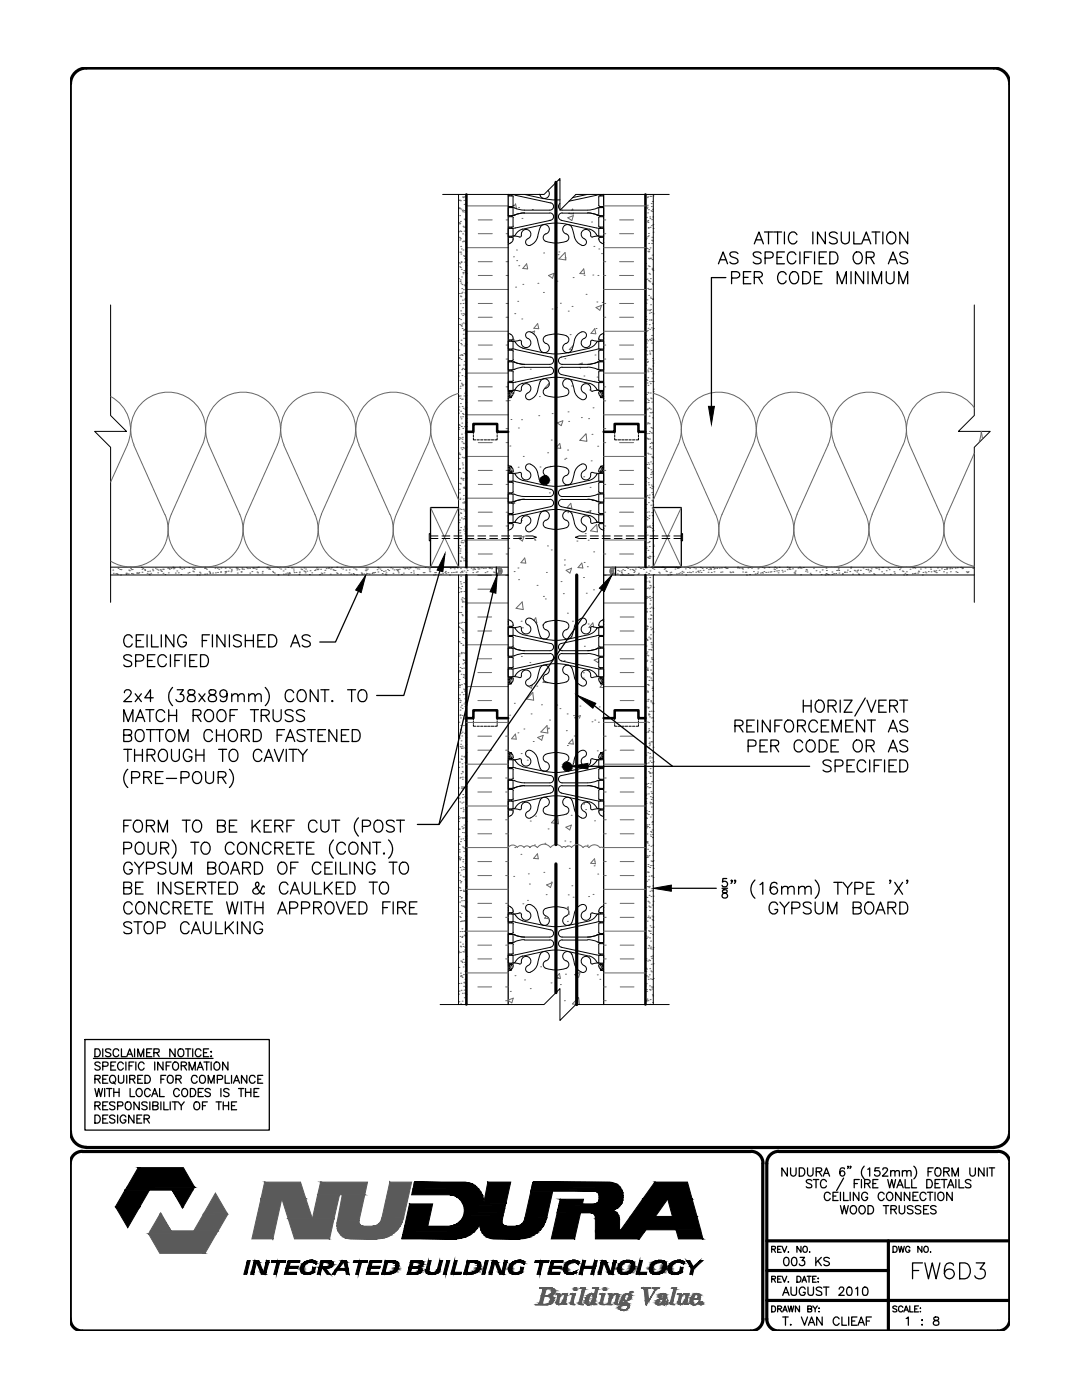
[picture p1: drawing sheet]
<svg xmlns="http://www.w3.org/2000/svg" width="216mm" height="279mm" viewBox="0 0 216 279" stroke-linecap="round" stroke-linejoin="round" font-family="sans-serif">
<!-- layer: LINE9 -->
<g fill="none" stroke="#000" stroke-width=".2">
<path d="M88.3 38.8h20.3l3.1-3.2v6.4l3.2-3.2h18.6M91.5 38.8v62.5M130.4 38.8v62.5M22.1 60.9v22l3.1 3.2h-6.3l3.2 3.2v30.9M194.4 60.9v22l-3.2 3.2h6.4l-3.2 3.2v30.9M94.5 87.4v.4h.4M94.5 86.2v.3M94.5 86.8v.4M95.2 87.8h.4M95.9 87.8h.5M96.6 87.8h.5M97.3 87.8h.5"/>
<path d="M98 87.8h.5M99.2 87.4v.4h-.5M99.2 86.2v.3M99.2 86.8v.4M122.7 87.4v.4h.4M122.7 86.2v.3M122.7 86.8v.4M123.3 87.8h.5M124.1 87.8h.5M124.8 87.8h.4M125.5 87.8h.5M126.2 87.8h.5"/>
<path d="M127.4 87.4v.4h-.5M127.4 86.2v.3M127.4 86.8v.4M22.1 114.8h79.3M22.1 113.2h79.3M85.7 106.5h.2v1.4h-.2zM85.9 107.5h1.5M85.9 107h1.5M88.2 107.5h1.6M88.2 107h1.6M90.6 107.5h1.6M90.6 107h1.6"/>
<path d="M91.5 114.8v85.7M92.9 107.5h1.6M92.9 107h1.6M95.3 107.5h1.6M95.3 107h1.6M97.7 107.5h1.6M97.7 107h1.6M100.1 107.5h1.6M100.1 107h1.6M102.5 107.5h1.6M102.5 107h1.6M104.9 107h1.4l.7 .2-.7 .3h-1.4"/>
<path d="M117 107h-1.5l-.7 .2 .7 .3h1.5M117.8 107.5h1.6M117.8 107h1.6M120.2 107.5h1.6M120.2 107h1.6M120.5 114.8h73.9M120.5 113.2h73.9M122.6 107.5h1.5M122.6 107h1.5M124.9 107.5h1.6M124.9 107h1.6M127.3 107.5h1.6"/>
<path d="M127.3 107h1.6M129.7 107.5h1.6M129.7 107h1.6M130.4 114.8v85.7M132.1 107.5h1.6M132.1 107h1.6M134.5 107.5h1.4M134.5 107h1.4M135.9 106.5h.3v1.4h-.3zM94.5 144.6v.3h.4M94.5 143.3v.4M94.5 143.9v.5"/>
<path d="M95.2 144.9h.4M95.9 144.9h.5M96.6 144.9h.5M97.3 144.9h.5M98 144.9h.5M99.2 144.6v.3h-.5M99.2 143.3v.4M99.2 143.9v.5M122.7 144.6v.3h.4M122.7 143.3v.4M122.7 143.9v.5M123.3 144.9h.5"/>
<path d="M124.1 144.9h.5M124.8 144.9h.4M125.5 144.9h.5M126.2 144.9h.5M127.4 144.6v.3h-.5M127.4 143.3v.4M127.4 143.9v.5M87.8 200.5h20.8l3.1-3.2v6.4l3.2-3.2h18.6"/>
</g>
<!-- layer: HATCH -->
<g fill="none" stroke="#666" stroke-width=".2">
<path d="M91.6 40h.1M91.7 39.9h.1M92.3 39.3h.1M92.4 39.4h.1M92.6 39.3h.1M92.6 40h.1M129.1 39.4h.1M129.3 39.3h.1M129.7 39.2h.1M129.9 39.2h.1M130.3 39.1h.1M91.5 55.6h.1"/>
<path d="M91.5 41.5h.1M91.5 46.3h.1M91.6 52.4h.1M91.6 44.4h.1M91.6 47.4h.1M91.7 41.5h.1M91.7 58.6h.1M91.7 44.7h.1M91.7 41.6h.1M91.7 43h.1M91.7 50.3h.1M91.7 53.2h.1"/>
<path d="M91.8 44.6h.1M91.8 47.9h.1M91.8 52.6h.1M91.8 47.5h.1M91.8 46.1h.1M91.8 56.2h.1M91.8 55.9h.1M91.8 59.1h.1M91.9 47.7h.1M91.9 40.1h.1M91.9 44.2h.1M91.9 53.4h.1"/>
<path d="M91.9 49.2h.1M91.9 50.3h.1M92 50.7h.1M92 46.2h.1M92 56.5h.1M92 41.7h.1M92 59.2h.1M92 52.2h.1M92 52.4h.1M92 53.7h.1M92 58.5h.1M92 49.7h.1"/>
<path d="M92.1 55.3h.1M92.1 57.6h.1M92.2 56.8h.1M92.2 58.3h.1M92.2 42.1h.1M92.3 59.9h.1M92.3 48.2h.1M92.3 41.9h.1M92.3 46.7h.1M92.3 54.4h.1M92.3 42.3h.1M92.4 49.9h.1"/>
<path d="M92.4 54.6h.1M92.4 45.2h.1M92.5 57.8h.1M92.5 48.1h.1M92.5 51h.1M92.5 45.3h.1M92.6 54h.1M92.6 40.8h.1M92.6 46.1h.1M92.6 43.7h.1M92.6 56.9h.1M92.6 42h.1"/>
<path d="M92.6 52.3h.1M92.6 51.2h.1M92.7 42.3h.1M92.7 48.2h.1M92.7 51.6h.1M92.7 59.8h.1M92.7 43.8h.1M92.7 54.3h.1M92.7 58.4h.1M92.7 57.1h.1M92.8 45.4h.1M92.8 59.6h.1"/>
<path d="M92.8 46.9h.1M92.9 48.4h.1M92.9 40.7h.1M92.9 49.9h.1M92.9 44h.1M92.9 43.9h.1M92.9 48.7h.1M93 51.5h.1M93 50.2h.1M93 53h.1M93 51.9h.1M93 56.6h.1"/>
<path d="M93.1 54.6h.1M93.1 56.3h.1M93.1 41.1h8.3M93.1 49.4h8.3M93.1 57.8h8.3M95.4 46.6h2.8M95.4 55h2.8M95.4 43.9h2.8M95.4 52.2h2.8M101 46.6h.4M101 55h.4M101 43.9h.4"/>
<path d="M101 52.2h.4M102.3 41.4l.6-.7 .2 1M102.5 51.3h.1M102.9 57.3h.1M103.1 49.9h.1M103.1 52h.1M103.5 41.4h.1M103.5 53h.1M104.2 43.6h.1M104.3 56.8h.1M105.3 53.7l-1-.1 .8-1 .2 1.1M106.2 41.8h.1"/>
<path d="M107.3 56.5h.1M108.4 58.4h.1M108.5 50.5h.1M109.4 55l1.1-.4-.2 .9zM109.6 44h.1M111.1 56.1h.1M111.4 50.8h.1M111.5 50.3h.1M112.7 50.4l.2 1.5-1.4-.2zM112.7 51.5h.1M113.3 43.5l1.1-.5-.3 1zM113.6 42.5l-.1 .1 .9 .1v-.2"/>
<path d="M114.1 41.9l.2-.2v.2M114.4 55.4h.1M116.5 53.7l.1 .9h-.9zM116.6 54.9h.1M116.9 58.7h.1M118 44.3h.1M118.3 54.9h.1M118.5 49.2h.1M119.3 55h.1M119.5 49.7h.1M120 50.6h.1M120.5 41.1h8.3"/>
<path d="M120.5 49.4h8.3M120.5 57.8h8.3M120.5 46.6h.4M120.5 55h.4M120.5 43.9h.4M120.5 52.2h.4M123.6 46.6h2.8M123.6 55h2.8M123.6 43.9h2.8M123.6 52.2h2.8M128.8 47.8h.1M128.8 52.6h.1"/>
<path d="M128.9 41.3h.1M128.9 55.8h.1M129 47.5h.1M129 43.4h.1M129 49.6h.1M129 53.7h.1M129 41.6h.1M129.1 59.8h.1M129.1 55.7h.1M129.1 49.6h.1M129.1 41.3h.1M129.1 44.3h.1"/>
<path d="M129.2 41h.1M129.2 42.5h.1M129.2 57.6h.1M129.2 47.2h.1M129.3 44h.1M129.3 50.2h.1M129.3 44.4h.1M129.3 45.5h.1M129.3 45.4h.1M129.3 53.1h.1M129.4 47.1h.1M129.4 51.5h.1"/>
<path d="M129.4 41.9h.1M129.4 46.6h.1M129.4 50.3h.1M129.4 56h.1M129.4 48.6h.1M129.4 57.7h.1M129.4 59h.1M129.5 50.2h.1M129.5 49.8h.1M129.5 54.6h.1M129.5 51.7h.1M129.5 56.1h.1"/>
<path d="M129.6 53.2h.1M129.6 57.8h.1M129.6 54.7h.1M129.6 43.3h.1M129.7 56.2h.1M129.7 43.6h.1M129.7 57.8h.1M129.7 45.4h.1M129.7 49.5h.1M129.8 59.3h.1M129.8 55.6h.1M129.8 51.6h.1"/>
<path d="M129.8 51.5h.1M129.9 57.7h.1M129.9 59.5h.1M129.9 42.1h.1M129.9 40.6h.1M130 41.2h.1M130 45h.1M130 43.8h.1M130 48.6h.1M130 47.9h.1M130.1 47.4h.1M130.1 42.2h.1"/>
<path d="M130.1 53.5h.1M130.1 51.8h.1M130.1 56.5h.1M130.1 50.9h.1M130.1 53.8h.1M130.1 40.2h.1M130.1 48.1h.1M130.2 41.8h.1M130.2 59.7h.1M130.2 59.8h.1M130.2 56.8h.1M130.2 43.3h.1"/>
<path d="M130.3 44.8h.1M130.3 54h.1M130.3 46.3h.1M130.3 45.6h.1M22.1 79.1a7.5 7.5 0 0 1 3.3 9.7l-3.3 7.4M91.5 68.3h.1M91.5 75h.1M91.5 79.1h.1M91.5 78.5a7.5 7.5 0 0 0-4.9 10.3l4.9 11M91.5 69.8h.1M91.5 79h.1M91.6 71.4h.1"/>
<path d="M91.6 63.6h.1M91.6 72.9h.1M91.7 74.4h.1M91.7 71.5h.1M91.7 64.8h.1M91.8 75.9h.1M91.8 70.9h.1M91.8 77.5h.1M91.8 79.5h.1M91.8 79h.1M91.8 77.1h.1M91.8 60.6h.1"/>
<path d="M91.9 63.8h.1M91.9 68.6h.1M91.9 62h.1M92 65h.1M92 71.7h.1M92 67.9h.1M92 62.6h.1M92 76.5h.1M92 70.8h.1M92.1 68.8h.1M92.1 79.7h.1M92.1 65.1h.1"/>
<path d="M92.1 64.7h.1M92.1 73.8h.1M92.2 70.9h.1M92.2 75h.1M92.2 76.7h.1M92.2 65.6h.1M92.3 77h.1M92.3 79.7h.1M92.3 61.4h.1M92.3 73.5h.1M92.3 76.8h.1M92.3 62.9h.1"/>
<path d="M92.4 60.6h.1M92.4 64.5h.1M92.4 66.7h.1M92.5 66h.1M92.5 62.6h.1M92.5 67.5h.1M92.5 72.8h.1M92.6 69h.1M92.6 79h.1M92.6 65.8h.1M92.6 70.6h.1M92.6 72.1h.1"/>
<path d="M92.6 73.7h.1M92.7 78.5h.1M92.7 73.6h.1M92.7 62.8h.1M92.8 75.2h.1M92.8 64.6h.1M92.8 65.7h.1M92.8 76.7h.1M92.8 60.5h.1M92.8 70.8h.1M92.8 68.7h.1M92.9 78.2h.1"/>
<path d="M92.9 66.7h.1M92.9 67.5h.1M92.9 62.9h.1M92.9 79.7h.1M92.9 76.9h.1M92.9 71.6h.1M92.9 72.8h.1M92.9 74.5h.1M93 79h.1M93 75.5h.1M93 68.8h.1M93 77.5h.1"/>
<path d="M93.1 66.1h8.3M93.1 74.5h8.3M95.4 63.3h2.8M95.4 71.7h2.8M95.4 80h2.8M95.4 60.6h2.8M95.4 68.9h2.8M95.4 77.2h2.8M101 63.3h.4M101 71.7h.4M101 80h.4M101 60.6h.4"/>
<path d="M101 68.9h.4M101 77.2h.4M101.6 80h.1M102.5 67.8h.1M102.7 62.6h.1M102.7 77.9l-.2 .7-.1-.1M103.3 60.1h.1M104.1 63.7h.1M105.8 73.7h.1M106 66.3l.7-.2-.2 .6M107.3 64.6l.2 1-1-.1zM107.6 79.1h.1"/>
<path d="M109.6 76.9l-.1-.3-.8 .9h.2M110.2 61.7h.1M110.8 66.7h.1M111 61.4h.1M111.8 60.5h.1M112.7 71.6h.1M113.4 62.1h.1M113.8 66.8h.1M114 77h.1M114.1 61.2h.1M114.4 68.9l-.8 .9h.5M115.5 72.7l.7-.2-.1 .2"/>
<path d="M115.6 73.3l.2 .1 .1-.1M116.5 75h.1M117.7 77.8h.1M118.5 76.1h.1M118.7 65.6l.2 1-1-.1zM118.7 70.9h.1M118.9 65.6h.1M118.9 61.4l1.1-.5-.3 1zM119.1 60.3h.1M119.1 75.3h.1M120.2 60.4h.1M120.3 60.9h.1"/>
<path d="M120.5 66.1h8.3M120.5 74.5h8.3M120.5 63.3h.4M120.5 71.7h.4M120.5 80h.4M120.5 60.6h.4M120.5 68.9h.4M120.5 77.2h.4M123.6 63.3h2.8M123.6 71.7h2.8M123.6 80h2.8M123.6 60.6h2.8"/>
<path d="M123.6 68.9h2.8M123.6 77.2h2.8M128.8 61.6h.1M128.8 67h.1M128.8 63.1h.1M128.8 68.1h.1M128.8 79.4h.1M128.8 69.9h.1M128.9 74.2h.1M128.9 64.2h.1M128.9 64.7h.1M128.9 60.5h.1"/>
<path d="M128.9 72.9h.1M128.9 75.8h.1M129 66.2h.1M129 70h.1M129 67.7h.1M129 63.7h.1M129 68.5h.1M129 78.7h.1M129 69.3h.1M129.1 70.8h.1M129.1 71.7h.1M129.1 75.9h.1"/>
<path d="M129.1 72.3h.1M129.1 76.4h.1M129.2 61.9h.1M129.2 66h.1M129.2 79.7h.1M129.2 73.9h.1M129.2 72.1h.1M129.3 75.4h.1M129.3 68h.1M129.3 78.3h.1M129.3 76.9h.1M129.3 74.2h.1"/>
<path d="M129.3 65.5h.1M129.3 78.4h.1M129.4 80h.1M129.4 73.5h.1M129.5 61.9h.1M129.5 63.9h.1M129.6 70h.1M129.6 62.5h.1M129.6 64.8h.1M129.6 76.2h.1M129.6 67.7h.1M129.6 65.7h.1"/>
<path d="M129.6 70.5h.1M129.6 62h.1M129.7 70.7h.1M129.7 73.6h.1M129.7 73.7h.1M129.7 67.8h.1M129.8 78.4h.1M129.8 76.6h.1M129.8 60.8h.1M129.8 61.8h.1M129.8 79.4h.1M129.9 73.7h.1"/>
<path d="M129.9 62.4h.1M129.9 63.8h.1M129.9 67.9h.1M129.9 63.9h.1M129.9 74.1h.1M129.9 67.5h.1M129.9 79.6h.1M130 65.4h.1M130 70h.1M130 67h.1M130 76.1h.1M130.1 68.5h.1"/>
<path d="M130.1 75.5h.1M130.1 70h.1M130.2 71.5h.1M130.2 64.5h.1M130.2 73.1h.1M130.2 65.9h.1M130.3 74.6h.1M130.3 72h.1M130.3 67.7h.1M130.3 76.1h.1M130.3 72.5h.1M130.3 62.6h.1"/>
<path d="M130.4 77.7h.1M130.4 78.2h.1M130.4 65.6h.1M130.4 78.5a7.5 7.5 0 0 1 4.9 10.3l-4.9 11M26.7 88.8l6.2 13.8M26.7 88.8a7.5 7.5 0 0 1 6.9-10.5 7.5 7.5 0 0 1 6.8 10.5M40.4 88.8l-6.2 13.8M41.7 88.8l6.2 13.8M41.7 88.8a7.5 7.5 0 0 1 6.8-10.5 7.5 7.5 0 0 1 6.8 10.5l-6.1 13.8M56.6 88.8l6.2 13.8M56.7 88.8a7.5 7.5 0 0 1 6.8-10.5 7.5 7.5 0 0 1 6.8 10.5M70.3 88.8l-6.2 13.8"/>
<path d="M71.6 88.8l6.2 13.8M71.7 88.8a7.5 7.5 0 0 1 6.8-10.5 7.5 7.5 0 0 1 6.8 10.5M85.3 88.8l-6.2 13.8M91.5 82.5h.1M91.5 81.8h.1M91.5 84.7h.1M91.5 85.3h.1M91.5 85.7h.1M91.6 81.2h.1M91.6 91.5h.1M91.6 90.4h.1M91.6 87.7h.1"/>
<path d="M91.6 87.4h.1M91.6 90.6h.1M91.7 97.6h.1M91.7 93.6h.1M91.7 98.4h.1M91.7 84.9h.1M91.7 93.5h.1M91.7 96.5h.1M91.8 99.7h.1M91.8 90.7h.1M91.8 99.4h.1M91.9 80.5h.1"/>
<path d="M91.9 83.2h.1M91.9 87.4h.1M91.9 96.6h.1M91.9 82.1h.1M92 89.4h.1M92 95.4h.1M92 83.6h.1M92 95.5h.1M92 85.1h.1M92.1 86.6h.1M92.1 88.2h.1M92.1 84.4h.1"/>
<path d="M92.2 89.7h.1M92.2 91.3h.1M92.2 81.1h.1M92.2 87.7h.1M92.2 92.4h.1M92.3 87.3h.1M92.3 82.5h.1M92.3 92.8h.1M92.3 83.2h.1M92.3 95.6h.1M92.3 94.3h.1M92.3 89.3h.1"/>
<path d="M92.3 93.4h.1M92.3 85.5h.1M92.4 95.8h.1M92.4 99.6h.1M92.4 88.4h.1M92.4 97.4h.1M92.4 95.5h.1M92.4 81.5h.1M92.4 82.7h.1M92.5 98.9h.1M92.5 91.4h.1M92.5 94.3h.1"/>
<path d="M92.5 89.4h.1M92.5 88.5h.1M92.6 97.2h.1M92.6 97.4h.1M92.6 85.2h.1M92.6 94.4h.1M92.7 91.3h.1M92.7 97.5h.1M92.8 81.7h.1M92.8 86.4h.1M92.9 89.6h.1M92.9 94.4h.1"/>
<path d="M92.9 83.1h.1M92.9 97.6h.1M93 81.3h.1M93 82.8h.1M93 85.1h.1M93 89.2h.1M93 80.4h.1M93.1 84.4h.1M93.1 95.4h.1M93.1 83.5h.1M93.1 82.8h8.3M93.1 91.1h8.3"/>
<path d="M93.1 99.4h8.3M95.4 88.3h2.8M95.4 96.7h2.8M95.4 93.9h2.8M101 88.3h.4M101 96.7h.4M101 85.5h.4M101 93.9h.4M101.7 89h.1M102 83.7h.1M103.4 93.2h.1M103.4 85.4h.1"/>
<path d="M104.1 83.8h.1M104.4 91.1h.1M107.5 83h.1M107.6 95.8l.8-.3-.3 1-.3-.3M107.8 93.2h.1M109.1 96.1h.1M109.3 90.4h.1M109.6 98.4h.1M109.8 93.1h.1M110 87.8h.1M110.2 82.5h.1M111.7 88.5l.2 1-1-.1z"/>
<path d="M112.3 84l-1.1 .4 .8 .5 .3-.9M112.7 91.6h.1M112.9 91.5h.1M113.3 89.8h.1M113.3 82.2h.1M113.5 84.1h.1M116 83.3h.1M116.5 95.2h.1M116.9 86.6l.2 1.5-1.4-.2zM117.4 83.6h.1M117.7 97.3h.1M118 92h.1"/>
<path d="M118.1 86.7h.1M118.2 99.9h.1M118.3 81.4h.1M119.3 89.1h.1M120.5 82.8h8.3M120.5 91.1h8.3M120.5 99.4h8.3M120.5 88.3h.4M120.5 96.7h.4M120.5 85.5h.4M120.5 93.9h.4M123.6 88.3h2.8"/>
<path d="M123.6 96.7h2.8M123.6 93.9h2.8M128.8 96.8h.1M128.8 96.1h.1M128.9 97.6h.1M128.9 99.1h.1M129 80.4h.1M129 87.4h.1M129 86.6h.1M129 92.7h.1M129 95.3h.1M129 81.6h.1"/>
<path d="M129.1 98.9h.1M129.1 84.6h.1M129.1 87.5h.1M129.2 81.8h.1M129.2 84.4h.1M129.2 90.5h.1M129.3 93.4h.1M129.3 87.6h.1M129.3 92.4h.1M129.3 87.7h.1M129.3 80.3h.1M129.3 84.4h.1"/>
<path d="M129.3 96.3h.1M129.4 90.6h.1M129.4 95.5h.1M129.4 93.5h.1M129.4 99.3h.1M129.4 86.5h.1M129.4 96.8h.1M129.5 81.5h.1M129.5 92.7h.1M129.5 83h.1M129.5 81.4h.1M129.5 99.4h.1"/>
<path d="M129.6 84.6h.1M129.6 98.8h.1M129.6 86.1h.1M129.6 89.4h.1M129.6 87.6h.1M129.7 89.1h.1M129.7 82.4h.1M129.7 97.3h.1M129.7 88.5h.1M129.8 90.7h.1M129.8 92.2h.1M129.8 94.7h.1"/>
<path d="M129.8 81.6h.1M129.9 93.8h.1M129.9 86.4h.1M129.9 95.3h.1M129.9 82.4h.1M129.9 85.3h.1M129.9 96.8h.1M129.9 89.6h.1M129.9 94.3h.1M130 88.3h.1M130 98.3h.1M130 80.2h.1"/>
<path d="M130 97.5h.1M130 91.2h.1M130.1 99.9h.1M130.1 86.4h.1M130.1 85.5h.1M130.1 82.3h.1M130.1 92.6h.1M130.1 94.1h.1M130.1 97.1h.1M130.1 88.5h.1M130.1 83.4h.1M130.1 91.3h.1"/>
<path d="M130.2 94.6h.1M130.2 98.7h.1M130.2 91.3h.1M130.3 97.2h.1M130.3 99.3h.1M151.6 88.8l6.1 13.8M151.6 88.8a7.5 7.5 0 0 1 6.8-10.5 7.5 7.5 0 0 1 6.8 10.5l-6.2 13.8M166.5 88.8l6.2 13.8M180.2 88.8l-6.2 13.8M180.2 88.8a7.5 7.5 0 0 0-6.8-10.5 7.5 7.5 0 0 0-6.8 10.5M181.5 88.8l6.2 13.8M194.4 90.5l-5.4 12.1"/>
<path d="M194.4 81.4a7.5 7.5 0 0 0-9.8-2.2 7.5 7.5 0 0 0-3.1 9.6M196.1 87.7l-.3-1.6-.5 2.3M22.5 113.8h.1M22.6 114.4h.1M23.1 114.5h.1M23.3 114.5h.1M23.4 114.6h.1M23.6 113.4h.1M23.9 113.7h.1M24.1 114.8h.1M24.1 113.7h.1M25.1 114.4h.1"/>
<path d="M25.2 114.6h.1M25.2 114.4h.1M25.6 114.5h.1M25.7 113.8h.1M25.8 113.9h.1M26 113.4h.1M26.2 113.7h.1M26.2 114.5h.1M26.4 113.7h.1M26.5 114.5h.1M27.3 114.3h.1M27.3 114.4h.1"/>
<path d="M27.6 114.4h.1M27.7 114.3h.1M28.2 113.2h.1M28.3 113.6h.1M28.3 114.2h.1M28.5 113.4h.1M28.8 113.7h.1M28.9 113.9h.1M29.4 114.4h.1M29.4 114h.1M29.7 114.6h.1M29.8 114.7h.1"/>
<path d="M29.9 114h.1M30.1 114.4h.1M30.4 113.6h.1M30.5 113.9h.1M31 113.4h.1M31.3 113.6h.1M31.5 114.3h.1M31.6 113.8h.1M32 113.7h.1M32.1 113.9h.1M32.2 114h.1M32.4 113.6h.1"/>
<path d="M32.5 114.4h.1M32.6 113.6h.1M32.9 102.6a7.5 7.5 0 0 1-1.9 8.7 7.5 7.5 0 0 1-8.9 .7M32.9 114.7h.1M33.5 113.4h.1M33.6 114.3h.1M33.7 113.5h.1M33.8 113.6h.1M34.1 113.4h.1M34.2 102.6a7.5 7.5 0 0 0 6.8 10.5 7.5 7.5 0 0 0 6.8-10.5M34.5 113.2h.1M34.6 113.5h.1"/>
<path d="M34.6 113.3h.1M34.8 113.4h.1M35 114.4h.1M35.3 113.9h.1M35.6 114.3h.1M35.8 113.2h.1M35.9 113.4h.1M36.1 114.7h.1M36.3 113.6h.1M36.7 113.5h.1M37.5 114.4h.1M37.7 113.3h.1"/>
<path d="M37.7 114.2h.1M38.4 113.4h.1M38.5 114h.1M38.6 114.1h.1M38.7 113.5h.1M38.7 113.6h.1M39.3 114.8h.1M39.8 114.8h.1M39.8 114.2h.1M39.9 114.4h.1M40.8 113.4h.1M40.8 114.6h.1"/>
<path d="M40.9 113.4h.1M40.9 113.3h.1M41 113.4h.1M41.2 113.6h.1M41.2 114.5h.1M41.7 114h.1M41.8 114.2h.1M41.9 114.5h.1M42.4 114.4h.1M42.9 113.4h.1M43 114.3h.1M43.4 113.4h.1"/>
<path d="M43.4 114.2h.1M43.7 113.6h.1M44 114.2h.1M44.1 113.4h.1M44.9 114.4h.1M44.9 114.1h.1M44.9 113.4h.1M45 114.2h.1M45.1 114h.1M45.5 114h.1M45.8 113.4h.1M46.1 114.1h.1"/>
<path d="M46.2 113.9h.1M46.2 113.6h.1M47.1 113.4h.1M47.3 113.7h.1M47.3 113.4h.1M47.3 114.4h.1M47.4 113.5h.1M47.7 113.7h.1M48.1 114.1h.1M48.3 113.4h.1M48.3 113.6h.1M48.6 113.6h.1"/>
<path d="M49.2 113.3h.1M49.2 102.6a7.5 7.5 0 0 0 6.8 10.5 7.5 7.5 0 0 0 6.8-10.5M49.4 113.5h.1M49.8 113.4h.1M49.8 114.4h.1M50.3 114.1h.1M50.4 113.3h.1M50.5 113.4h.1M50.8 113.4h.1M51.1 113.6h.1M51.2 113.3h.1M51.3 114.2h.1"/>
<path d="M51.4 114.3h.1M51.5 113.2h.1M52.3 114.4h.1M52.3 114h.1M53.2 113.4h.1M53.4 113.2h.1M53.6 113.6h.1M53.7 113.5h.1M53.8 113.6h.1M54.4 114h.1M54.5 114.2h.1M54.8 114.4h.1"/>
<path d="M55.4 113.2h.1M55.5 114.8h.1M55.5 114.7h.1M55.7 113.4h.1M56 113.6h.1M56.5 113.9h.1M56.5 114.6h.1M56.9 113.6h.1M57 114.5h.1M57.2 114.4h.1M57.5 113.2h.1M57.5 114.8h.1"/>
<path d="M57.6 114.5h.1M57.7 114.3h.1M57.8 114.4h.1M58.2 113.4h.1M58.5 113.6h.1M58.6 113.9h.1M58.7 114.3h.1M59.1 114.2h.1M59.7 114.7h.1M59.7 114.3h.1M59.7 114.2h.1M60 113.6h.1"/>
<path d="M60.2 113.7h.1M60.6 113.9h.1M60.6 113.4h.1M60.8 114h.1M60.9 114.3h.1M61 113.6h.1M61.2 114h.1M61.7 114.7h.1M61.9 113.9h.1M62.2 114.3h.1M62.8 113.9h.1M62.9 113.7h.1"/>
<path d="M63.1 113.4h.1M63.3 113.7h.1M63.5 113.6h.1M63.8 114.7h.1M64 113.6h.1M64.1 114.4h.1M64.2 102.6a7.5 7.5 0 0 0 6.8 10.5 7.5 7.5 0 0 0 6.8-10.5M64.2 114.5h.1M64.7 114.3h.1M64.8 113.8h.1M65.1 113.5h.1M65.5 113.4h.1"/>
<path d="M65.6 113.4h.1M65.9 114.6h.1M65.9 113.6h.1M66.1 113.3h.1M66.4 113.7h.1M66.6 113.8h.1M66.9 113.9h.1M67.1 114.3h.1M67.2 113.2h.1M67.3 114.5h.1M68 114.5h.1M68 113.4h.1"/>
<path d="M68.4 113.6h.1M69 113.8h.1M69.6 114.3h.1M69.7 113.7h.1M70 114.6h.1M70.5 114.5h.1M70.5 113.4h.1M70.6 114.6h.1M70.9 113.6h.1M71.1 113.7h.1M71.1 114.7h.1M72.1 114.3h.1"/>
<path d="M72.2 114.5h.1M72.2 114.6h.1M72.6 114.5h.1M72.9 113.8h.1M73 113.4h.1M73 113.9h.1M73.1 113.7h.1M73.3 114.5h.1M73.3 113.6h.1M73.7 114.5h.1M74.2 114.5h.1M74.4 114.3h.1"/>
<path d="M74.6 114.3h.1M74.8 114.2h.1M75.2 113.7h.1M75.4 113.2h.1M75.4 114.2h.1M75.5 113.4h.1M75.8 113.6h.1M76.1 113.9h.1M76.3 114.5h.1M76.5 114h.1M76.8 114.6h.1M76.9 113.9h.1"/>
<path d="M77 114.3h.1M77 114.7h.1M77.3 113.7h.1M77.6 113.9h.1M77.9 113.3h.1M78.3 113.5h.1M78.4 114.4h.1M78.6 113.7h.1M79.1 113.7h.1M79.1 102.6a7.5 7.5 0 0 0 6.8 10.5M79.3 113.9h.1M79.3 113.7h.1"/>
<path d="M79.4 114h.1M79.5 114.3h.1M79.7 113.6h.1M80.1 114.6h.1M80.4 113.3h.1M80.5 114.4h.1M80.7 113.5h.1M80.8 113.4h.1M81.2 113.4h.1M81.5 113.6h.1M81.8 113.3h.1M82 114.3h.1"/>
<path d="M82.5 113.9h.1M82.5 114.4h.1M82.9 113.3h.1M83.2 113.5h.1M83.3 114.7h.1M83.6 113.6h.1M84.4 114.3h.1M84.6 114.3h.1M84.9 113.2h.1M85.4 113.3h.1M85.6 113.6h.1M85.7 113.9h.1"/>
<path d="M85.7 113.5h.1M85.8 114.1h.1M85.9 101.3l5.6 11.9M86.5 114.8h.1M86.7 114.3h.1M86.8 114.7h.1M86.9 114.3h.1M87.8 113.5h.1M87.9 113.3h.1M87.9 114.6h.1M88 113.3h.1M88.2 113.5h.1"/>
<path d="M88.2 113.4h.1M88.3 114.5h.1M88.7 114.3h.1M88.9 114h.1M89 114.4h.1M89.4 114.3h.1M89.7 114.8h.1M89.8 113.5h.1M90.1 114.3h.1M90.3 113.3h.1M90.5 114.2h.1M90.6 113.5h.1"/>
<path d="M90.9 114.2h.1M91.1 114.2h.1M91.2 113.4h.1M91.5 118.2h.1M91.5 109.3h.1M91.5 102.8h.1M91.5 101.3l-5.6 11.9M91.6 117.3h.1M91.6 104.3h.1M91.6 105.8h.1M91.7 108.9h.1M91.7 103.8h.1"/>
<path d="M91.8 110.4h.1M91.8 101.6h.1M91.8 106.3h.1M91.8 110h.1M91.8 105.8h.1M91.8 116.1h.1M91.8 114.3h.1M91.8 112h.1M91.8 109.5h.1M91.8 102.3h.1M91.9 113.5h.1M91.9 112h.1"/>
<path d="M91.9 115h.1M91.9 118.1h.1M91.9 117.5h.1M91.9 105.3h.1M92 116.5h.1M92 108.2h.1M92 102.5h.1M92 118.1h.1M92 111.2h.1M92 119.6h.1M92 114.1h.1M92 101.7h.1"/>
<path d="M92 103.4h.1M92.1 108.3h.1M92.1 117h.1M92.1 107.9h.1M92.1 111.3h.1M92.2 114h.1M92.2 119.9h.1M92.2 119.3h.1M92.2 114.2h.1M92.3 100.4h.1M92.4 108.3h.1M92.4 103.6h.1"/>
<path d="M92.5 111.5h.1M92.5 101.6h.1M92.5 105.7h.1M92.5 116.3h.1M92.5 111.9h.1M92.6 118.1h.1M92.6 119.5h.1M92.6 107.8h.1M92.6 100.4h.1M92.6 113.9h.1M92.6 102h.1M92.6 100.1h.1"/>
<path d="M92.6 103.5h.1M92.7 105h.1M92.7 105.4h.1M92.7 103.1h.1M92.7 106.5h.1M92.7 100.3h.1M92.7 106h.1M92.8 113.3h.1M92.8 108.1h.1M92.8 109h.1M92.8 111.9h.1M92.8 103.7h.1"/>
<path d="M92.9 109.6h.1M92.9 109.8h.1M92.9 106.2h.1M92.9 114.8h.1M92.9 111.1h.1M92.9 116h.1M92.9 117.8h.1M92.9 112.6h.1M92.9 102.3h.1M93 114.2h.1M93 112h.1M93 115.7h.1"/>
<path d="M93 110.3h.1M93 105.6h.1M93.1 107.8h8.3M93.1 113.5h.1M93.2 113.9h.1M94 113.4h.1M94.3 113.7h.1M94.3 114.3h.1M94.5 113.4h.1M94.6 113.5h.1M94.7 113.7h.1M95 114.2h.1"/>
<path d="M95.3 113.3h.1M95.3 114.1h.1M95.3 114.8h2.8M95.3 117.6h2.8M95.4 113.6h.1M95.4 105h2.8M95.4 102.2h2.8M95.4 110.6h2.8M95.6 113.5h.1M96.1 113.4h.1M96.4 113.4h.1M96.8 114.3h.1"/>
<path d="M96.9 113.4h.1M97.2 114.1h.1M97.5 113.3h.1M97.7 113.4h.1M97.7 113.3h.1M98.1 113.5h.1M98.1 113.4h.1M98.4 114.2h.1M98.6 114.3h.1M99 113.2a.91 .91 0 0 1 0 1.6M99.2 113.2a.91 .91 0 0 1 0 1.6M99.4 113.2a.91 .91 0 0 1 0 1.6"/>
<path d="M99.6 113.2a.91 .91 0 0 1 0 1.6M99.8 113.2a.91 .91 0 0 1 0 1.6M100.9 114.8h.5M101 105h.4M101 102.2h.4M101 110.6h.4M101.5 109.4h.1M102.2 102.5v.2M102.6 114.1h.1M102.6 100.1l.1 .3h-.7M103.3 113.4h.1M103.5 115.7h.1"/>
<path d="M103.5 107.4l1.1-.4-.4 1zM104 103.9h.1M104.7 111.4l.2 1-1-.1zM106.7 107.6h.1M106.7 107.8h.1M107.2 116.8h.1M108.4 119h.1M108.8 119.5h.1M109 114.2h.1M109.2 109h.1M110 109.8h.1M111.9 116.1h.1"/>
<path d="M112.4 118.5h.1M112.6 112.8h.1M112.6 111.7h.1M113 113.8l1.1-.4-.4 1zM113.3 102.3h.1M113.9 100.4l.2 1-1-.1zM115.1 108h.1M116.1 112.4l.2 1-1-.1zM116.4 115.3h.1M116.6 112.3h.1M116.8 106.5h.1M117 118.4h.1"/>
<path d="M117.1 102.2l.8-.3-.2 .4M117.2 113.1h.1M117.4 107.8h.1M118.4 117.7h.1M118.5 110.1h.1M119.1 104.7l.1 1.5-1.4-.3zM120.5 116.4h.1M120.5 114.8h.5M120.5 107.8h8.3M120.5 105h.4M120.5 102.2h.4M120.5 110.6h.4"/>
<path d="M122.1 113.2a.91 .91 0 0 0 0 1.6M122.3 113.2a.91 .91 0 0 0 0 1.6M122.5 113.2a.91 .91 0 0 0 0 1.6M122.7 113.2a.91 .91 0 0 0 0 1.6M122.9 113.2a.91 .91 0 0 0 0 1.6M123.2 114.5h.1M123.2 113.8h.1M123.5 114h.1M123.6 105h2.8M123.6 102.2h2.8M123.6 110.6h2.8M123.8 114.8h2.7"/>
<path d="M123.8 117.6h2.7M124 113.9h.1M124 114.2h.1M124.1 114.5h.1M124.2 114.7h.1M124.3 113.7h.1M124.6 113.9h.1M124.9 113.2h.1M125.2 113.4h.1M125.3 114.5h.1M125.7 113.7h.1M126.1 113.7h.1"/>
<path d="M126.3 113.7h.1M126.4 113.9h.1M126.5 114.2h.1M126.6 114h.1M126.8 113.6h.1M127.3 114.6h.1M127.4 114.4h.1M127.4 113.2h.1M127.7 113.4h.1M127.8 113.4h.1M128.2 113.4h.1M128.4 113.7h.1"/>
<path d="M128.8 110.3h.1M128.8 113.1h.1M128.8 101.5h.1M128.8 106.3h.1M128.9 113.3h.1M128.9 103h.1M128.9 114.2h.1M128.9 116.1h.1M128.9 119h.1M128.9 109.2h.1M128.9 109.5h.1M129 115.3h.1"/>
<path d="M129 119.5h.1M129 113.3h.1M129 100.7h.1M129 117.4h.1M129 102.2h.1M129.1 119.2h.1M129.1 103.7h.1M129.1 105.3h.1M129.1 103.3h.1M129.2 106.8h.1M129.2 105h.1M129.2 108.3h.1"/>
<path d="M129.2 111.2h.1M129.3 111.2h.1M129.3 117.3h.1M129.3 119.2h.1M129.3 109.8h.1M129.3 111.4h.1M129.4 112.9h.1M129.4 100.3h.1M129.4 114.5h.1M129.4 102.2h.1M129.5 116h.1M129.5 108.2h.1"/>
<path d="M129.5 103.5h.1M129.5 105.1h.1M129.5 117.5h.1M129.5 102.9h.1M129.6 116.2h.1M129.6 109.1h.1M129.6 111.4h.1M129.6 108.1h.1M129.6 119h.1M129.6 111h.1M129.6 105h.1M129.6 115.3h.1"/>
<path d="M129.6 119.4h.1M129.6 111.1h.1M129.6 105.2h.1M129.7 113.9h.1M129.7 116.8h.1M129.7 117.3h.1M129.7 111.1h.1M129.8 119.8h.1M129.8 105.3h.1M129.9 113.2h.1M129.9 117h.1M129.9 100.8h.1"/>
<path d="M130 113.1h.1M130 119.3h.1M130 102.3h.1M130.1 110.2h.1M130.1 101.4h.1M130.1 105.5h.1M130.1 102.9h.1M130.2 113.4h.1M130.2 104.4h.1M130.2 100h.1M130.2 118.2h.1M130.2 106h.1"/>
<path d="M130.2 104.9h.1M130.2 102.9h.1M130.3 100.8h.1M130.3 107.5h.1M130.3 111h.1M130.3 106.9h.1M130.3 105.9h.1M130.4 117.2h.1M130.4 109h.1M130.4 108.8h.1M130.4 101.3l5.5 11.9M130.4 114.7h.1"/>
<path d="M130.5 113.6h.1M131.4 114.2h.1M131.6 114.4h.1M132.1 113.2h.1M132.3 113.2h.1M132.5 113.6h.1M132.7 113.4h.1M132.9 113.9h.1M133 114.1h.1M133.2 114.8h.1M133.7 114.3h.1M133.7 114.7h.1"/>
<path d="M133.9 114.2h.1M133.9 114.7h.1M134.7 113.6h.1M134.8 113.2h.1M135 114.5h.1M135.1 113.4h.1M135.2 113.3h.1M135.4 113.4h.1M135.4 114.5h.1M135.7 114.3h.1M135.9 101.3l-5.5 11.9M136 114.4h.1"/>
<path d="M136.1 114h.1M136.3 114.2h.1M136.8 113.5h.1M136.8 114.8h.1M137.1 114.2h.1M137.3 113.2h.1M137.5 114.2h.1M137.6 113.4h.1M137.8 114.3h.1M138.2 114.1h.1M138.4 113.3h.1M138.8 113.5h.1"/>
<path d="M138.8 114.2h.1M139.2 114h.1M139.4 114.2h.1M139.7 113.9h.1M139.8 113.2h.1M139.9 114.2h.1M140.1 113.4h.1M140.3 113.8h.1M140.9 113.4h.1M141.3 114.2h.1M141.4 113.7h.1M141.6 113.4h.1"/>
<path d="M141.8 113.7h.1M141.8 113.5h.1M141.9 114.2h.1M142.2 113.2h.1M142.4 113.6h.1M142.5 114.1h.1M142.6 113.4h.1M142.8 102.6l-6.2-13.8a7.5 7.5 0 0 1 6.8-10.5 7.5 7.5 0 0 1 6.8 10.5l-6.1 13.8M142.8 102.6a7.5 7.5 0 0 1-6.8 10.5M143 113.4h.1M143.5 113.4h.1M143.8 114.2h.1"/>
<path d="M143.9 113.4h.1M144.1 114.2h.1M144.6 113.3h.1M144.7 113.2h.1M144.8 113.4h.1M145 113.4h.1M145.6 114.2h.1M145.8 114.3h.1M146.1 114.2h.1M146.2 114.2h.1M147.2 113.4h.1M147.2 113.2h.1"/>
<path d="M147.5 113.4h.1M148 113.4h.1M148.2 114.2h.1M148.2 113.6h.1M148.7 114.2h.1M148.9 114.2h.1M148.9 114.8h.1M149.2 113.4h.1M149.6 114.7h.1M149.6 113.2h.1M150 113.4h.1M150.3 114.1h.1"/>
<path d="M150.7 114.5h.1M151.1 114.5h.1M151.2 114.2h.1M151.2 113.5h.1M151.3 113.4h.1M151.7 114.4h.1M152 114.2h.1M152.1 113.2h.1M152.2 114.4h.1M152.4 114.1h.1M152.5 113.4h.1M152.8 114.2h.1"/>
<path d="M153.2 114.2h.1M153.4 113.3h.1M153.6 114.2h.1M153.9 114.1h.1M154.4 113.6h.1M154.4 114.1h.1M154.6 113.2h.1M154.6 113.7h.1M154.9 113.4h.1M155 113.9h.1M155.3 114.3h.1M155.3 113.9h.1"/>
<path d="M155.5 113.2h.1M156 113.8h.1M156.1 114.2h.1M156.6 114h.1M157.1 113.7h.1M157.1 113.2h.1M157.4 113.4h.1M157.5 113.6h.1M157.5 113.3h.1M157.7 113.6h.1M157.7 102.6a7.5 7.5 0 0 1-6.8 10.5 7.5 7.5 0 0 1-6.8-10.5M158.1 113.5h.1"/>
<path d="M158.4 114.3h.1M158.6 114.2h.1M158.6 114.5h.1M158.7 113.9h.1M159.2 113.4h.1M159.5 113.2h.1M159.6 113.4h.1M159.7 114.7h.1M159.9 113.4h.1M160.3 113.3h.1M160.7 114h.1M160.8 113.7h.1"/>
<path d="M161 113.8h.1M161.1 114.2h.1M161.6 114.4h.1M161.8 114.7h.1M162.3 113.4h.1M162.8 113.9h.1M163.5 114.2h.1M163.8 114.7h.1M164.1 113.7h.1M164.6 114.8h.1M164.8 113.4h.1M164.8 114.5h.1"/>
<path d="M164.9 113.9h.1M165 114.6h.1M165.3 114.7h.1M166 114.6h.1M166 114.2h.1M166.3 114.5h.1M166.8 114.5h.1M166.9 113.9h.1M167.2 113.7h.1M167.3 113.4h.1M167.4 113.9h.1M167.4 114.4h.1"/>
<path d="M168.1 114.6h.1M168.1 114.5h.1M168.5 114.2h.1M168.9 114.2h.1M169.1 113.8h.1M169.6 114.1h.1M169.7 113.4h.1M169.8 113.2h.1M170.1 114.6h.1M170.4 113.8h.1M170.6 113.9h.1M171 114.2h.1"/>
<path d="M171 113.9h.1M171.2 113.8h.1M171.3 114.5h.1M171.4 114.7h.1M171.7 113.8h.1M172.2 114.5h.1M172.2 113.4h.1M172.7 102.6a7.5 7.5 0 0 1-6.8 10.5 7.5 7.5 0 0 1-6.8-10.5M172.8 113.7h.1M173.2 113.6h.1M173.2 113.8h.1M173.4 114.2h.1"/>
<path d="M173.6 113.9h.1M173.8 114h.1M173.8 113.5h.1M174.3 114.5h.1M174.5 114.6h.1M174.7 113.4h.1M174.9 113.4h.1M175.3 113.4h.1M175.4 113.7h.1M175.9 114.1h.1M176 113.3h.1M176.2 113.3h.1"/>
<path d="M176.3 114.5h.1M176.8 113.9h.1M177.2 113.4h.1M177.4 113.7h.1M177.6 114.6h.1M178.4 114.1h.1M178.5 114.4h.1M179.2 113.2h.1M179.5 113.7h.1M179.6 113.4h.1M180 113.9h.1M180.2 114.1h.1"/>
<path d="M180.3 114.8h.1M180.6 114.4h.1M180.9 114.1h.1M180.9 114.7h.1M181.6 113.6h.1M182 114.5h.1M182.1 113.4h.1M182.4 113.2h.1M182.5 114.5h.1M182.6 113.4h.1M182.6 114.4h.1M183.1 114.4h.1"/>
<path d="M183.2 114h.1M183.3 114.1h.1M183.7 113.6h.1M184 114.8h.1M184.2 114.2h.1M184.6 114.2h.1M184.6 113.4h.1M184.8 114.3h.1M185.2 114.1h.1M185.6 113.3h.1M185.7 113.6h.1M185.8 114.1h.1"/>
<path d="M186.3 113.9h.1M186.4 114h.1M186.6 114.2h.1M186.7 113.9h.1M186.8 114.3h.1M187 113.4h.1M187.4 113.8h.1M187.7 102.6a7.5 7.5 0 0 1-6.8 10.5 7.5 7.5 0 0 1-6.8-10.5M187.8 113.5h.1M188.3 114.1h.1M188.4 113.7h.1M188.8 113.4h.1"/>
<path d="M188.9 114.3h.1M188.9 113.6h.1M188.9 113.5h.1M189 102.6a7.5 7.5 0 0 0 5.4 10.4M189.5 113.5h.1M189.5 113.4h.1M189.6 114.1h.1M189.9 113.5h.1M190.6 113.4h.1M190.7 114.1h.1M191 114.2h.1M191 113.3h.1"/>
<path d="M191.7 113.2h.1M192 113.5h.1M192 113.4h.1M192.8 114.1h.1M193 114.3h.1M193.1 114.2h.1M193.2 114.1h.1M194.1 113.4h.1M91.5 132.6h.1M91.5 136.2h.1M91.5 125.1h.1M91.5 128h.1"/>
<path d="M91.5 134.1h.1M91.5 122.2h.1M91.6 124.4h.1M91.6 139.4h.1M91.6 130.9h.1M91.6 135.6h.1M91.6 130.5h.1M91.6 133.8h.1M91.7 137.1h.1M91.7 136.7h.1M91.7 125.3h.1M91.7 128.1h.1"/>
<path d="M91.7 138.7h.1M91.7 136.8h.1M91.7 139.7h.1M91.8 134h.1M91.8 133.2h.1M91.9 122.2h.1M91.9 139.9h.1M92 124.3h.1M92 128.4h.1M92 122.2h.1M92 134.6h.1M92 125.5h.1"/>
<path d="M92 130.5h.1M92 130.2h.1M92.1 136.6h.1M92.1 121.1h.1M92.1 133.4h.1M92.1 138.2h.1M92.2 122.7h.1M92.2 124.2h.1M92.3 125.7h.1M92.3 120.2h.1M92.3 122.9h.1M92.3 125.8h.1"/>
<path d="M92.3 127.2h.1M92.3 126.3h.1M92.3 120.1h.1M92.3 132.5h.1M92.3 128.8h.1M92.4 128.8h.1M92.4 131.6h.1M92.4 130.3h.1M92.4 138.6h.1M92.4 135.2h.1M92.4 125.9h.1M92.5 131.8h.1"/>
<path d="M92.5 134.6h.1M92.5 137.5h.1M92.5 133.3h.1M92.6 134.9h.1M92.6 136.4h.1M92.6 124.2h.1M92.6 120.1h.1M92.6 137.7h.1M92.7 138h.1M92.7 130.4h.1M92.7 127.5h.1M92.7 132.2h.1"/>
<path d="M92.7 139.5h.1M92.7 126.3h.1M92.7 136.6h.1M92.8 132.4h.1M92.8 135.4h.1M92.9 138.6h.1M92.9 121.3h.1M93 122.1h.1M93 129.2h.1M93 120.7h.1M93 128.3h.1M93 123.6h.1"/>
<path d="M93.1 137.1h.1M93.1 137h8.3M93.1 128.7h8.3M93.1 120.3h8.3M95.3 139.8h2.8M95.3 131.5h2.8M95.3 123.1h2.8M95.3 134.2h2.8M95.3 125.9h2.8M104 124h.1M104 131h.1M104.2 125.3h.1"/>
<path d="M104.4 121.7l-1.4-.3 1.2-1.3 .2 1.6M105.7 132.2h.1M106.2 136.7l-.2 .7-.7-.5M106.3 138.2l.2 1.5-1.4-.2zM106.5 123.8l.4-.5 .2 1h-.2M107.1 136.9h.1M108.2 124.7h.1M108.3 135.4h.1M108.6 135.9l-.3 .3h1M108.9 124.1h.1M112.6 131.9h.1M113.2 122.4h.1"/>
<path d="M114.2 124h.1M116.2 139.5h.1M116.4 134.3h.1M116.4 135.3h.1M116.6 129h.1M117.4 124.5h.1M118.5 125.1l-.2-.8-.8 .9 .4 .1M119.5 131.4l-1 .3 .9 .5 .1-.3M120.2 136.6l-.5 .5 .8 .1M120.5 137h8.3M120.5 128.7h8.3M120.5 120.3h8.3"/>
<path d="M120.5 123.5l-.3 .3M123.8 139.8h2.7M123.8 131.5h2.7M123.8 123.1h2.7M123.8 134.2h2.7M123.8 125.9h2.7M128.8 125.9h.1M128.9 127.4h.1M128.9 133.1h.1M128.9 128.9h.1M129 130.5h.1M129 132h.1"/>
<path d="M129 125.6h.1M129 122.2h.1M129 122h.1M129 121.5h.1M129 124.9h.1M129.1 133.5h.1M129.1 127.6h.1M129.1 131.8h.1M129.1 125.4h.1M129.1 135.1h.1M129.1 137.9h.1M129.1 130.1h.1"/>
<path d="M129.1 127.8h.1M129.1 130.8h.1M129.2 136.6h.1M129.2 133.8h.1M129.2 133.3h.1M129.2 125h.1M129.2 138.1h.1M129.2 139.9h.1M129.2 133.7h.1M129.3 139.6h.1M129.3 136.6h.1M129.3 130.9h.1"/>
<path d="M129.3 123.5h.1M129.4 136.8h.1M129.4 129.7h.1M129.4 127.2h.1M129.5 135.8h.1M129.5 135.1h.1M129.6 120.6h.1M129.7 122.1h.1M129.7 121.4h.1M129.7 124.1h.1M129.7 123.6h.1M129.7 127.5h.1"/>
<path d="M129.7 127.4h.1M129.8 125.2h.1M129.8 123.4h.1M129.8 132.1h.1M129.8 126.7h.1M129.8 129.6h.1M129.8 133.7h.1M129.8 122.7h.1M129.9 139.9h.1M129.9 135.3h.1M129.9 128.2h.1M129.9 135.7h.1"/>
<path d="M129.9 125.7h.1M129.9 128.6h.1M129.9 129.7h.1M129.9 121.2h.1M129.9 122.8h.1M130 131.3h.1M130 131.5h.1M130 132.8h.1M130 134.4h.1M130.1 134.3h.1M130.1 129.1h.1M130.1 128.7h.1"/>
<path d="M130.1 125.5h.1M130.1 137.4h.1M130.1 135.8h.1M130.1 131.6h.1M130.1 137.1h.1M130.1 134.6h.1M130.2 137.4h.1M130.2 137.8h.1M130.2 138.9h.1M130.3 121.4h.1M130.3 126.1h.1M91.5 147h.1"/>
<path d="M91.5 157.3h.1M91.5 153.1h.1M91.6 144.1h.1M91.6 159.3h.1M91.7 147.3h.1M91.7 152.1h.1M91.8 140.2h.1M91.8 142.8h.1M91.8 155.3h.1M91.8 141.7h.1M91.8 149h.1M91.8 142.6h.1"/>
<path d="M91.8 145.6h.1M91.9 143.3h.1M91.9 155.1h.1M91.9 141.1h.1M91.9 144.8h.1M91.9 148.5h.1M92 146.3h.1M92 149.1h.1M92 145.7h.1M92 151.5h.1M92 147.9h.1M92 154.4h.1"/>
<path d="M92 149.4h.1M92 157h.1M92 157.3h.1M92.1 150.9h.1M92.1 140.7h.1M92.1 151.6h.1M92.1 146.9h.1M92.2 152.4h.1M92.2 142.8h.1M92.2 153.1h.1M92.2 154h.1M92.2 148.9h.1"/>
<path d="M92.2 141.4h.1M92.2 146.1h.1M92.2 157.4h.1M92.3 155.5h.1M92.3 155.1h.1M92.3 159.2h.1M92.3 157h.1M92.3 149.3h.1M92.3 154.1h.1M92.3 158.6h.1M92.4 157.3h.1M92.5 144.8h.1"/>
<path d="M92.5 143.1h.1M92.6 150.9h.1M92.6 140.5h.1M92.6 157.1h.1M92.6 151.1h.1M92.6 143.4h.1M92.7 159h.1M92.7 146.3h.1M92.7 143.5h.1M92.7 149.3h.1M92.8 141h.1M92.8 140.2h.1"/>
<path d="M92.8 152.2h.1M92.8 142.5h.1M92.8 142.7h.1M92.8 155.1h.1M92.9 144h.1M92.9 148.8h.1M92.9 143.3h.1M92.9 148.1h.1M92.9 149.4h.1M92.9 144.7h.1M92.9 158.1h.1M92.9 145.6h.1"/>
<path d="M92.9 150.9h.1M92.9 155h.1M92.9 151.3h.1M92.9 156.1h.1M93 147.1h.1M93 155.3h.1M93 148.7h.1M93 157h.1M93 159.2h.1M93.1 150.2h.1M93.1 152.5h8.3M93.1 144.2h8.3"/>
<path d="M95.3 158.1h2.8M95.3 149.7h2.8M95.3 155.3h2.8M95.3 146.9h2.8M100.9 158.1h.5M100.9 149.7h.5M100.9 155.3h.5M100.9 146.9h.5M101.7 142.7h.1M102.6 140.4h.1M102.8 146.5l.2 1-.9-.1zM103.3 146.2h.1"/>
<path d="M104 150.4h.1M104.5 145.5h.1M105.2 151.7h.1M106 142.5h.1M106.4 148h.1M107.3 147.2l1.1-.4-.3 .9zM108 140.7h.1M109.1 144.8l.2 1.5-1.4-.2zM109.4 145.4h.1M109.4 145.3h.1M109.7 143.7h.1M111.1 140.7h.1"/>
<path d="M111.7 141.4h.1M113 145.8h.1M113.2 142.5h.1M113.2 148.8h.1M114.2 147.5l.2 1-.9-.1zM114.4 152.2h.1M114.4 142.8h.1M114.6 146.9h.1M114.9 143.3l-.2-.1 1.1-.4-.2 .5M115.7 140.9h.1M118.1 144h.1M118.7 143.7h.1"/>
<path d="M119.2 149.8h.1M119.4 144.1h.1M119.6 141.1h.1M120.5 152.5h8.3M120.5 144.2h8.3M120.5 158.1h.5M120.5 149.7h.5M120.5 155.3h.5M120.5 146.9h.5M123.8 158.1h2.7M123.8 149.7h2.7M123.8 155.3h2.7"/>
<path d="M123.8 146.9h2.7M128.8 157.3h.1M128.8 140h.1M128.8 153.5h.1M128.8 158.8h.1M128.8 155.2h.1M128.8 160h.1M128.8 156.4h.1M128.9 146.2h.1M128.9 150.7h.1M128.9 152.3h.1M128.9 159.4h.1"/>
<path d="M129 158.5h.1M129 141.1h.1M129 156.5h.1M129 149h.1M129.1 157h.1M129.2 144.1h.1M129.3 146.1h.1M129.3 150.2h.1M129.3 156.4h.1M129.3 141.3h.1M129.3 146h.1M129.3 141.2h.1"/>
<path d="M129.3 152.3h.1M129.4 142.7h.1M129.4 158.4h.1M129.4 149.3h.1M129.4 154h.1M129.4 142.5h.1M129.4 144.2h.1M129.4 145.4h.1M129.5 145.8h.1M129.5 157.2h.1M129.5 148.4h.1M129.5 147.3h.1"/>
<path d="M129.5 142.6h.1M129.6 148.8h.1M129.6 142h.1M129.6 151.3h.1M129.6 148.1h.1M129.6 143.1h.1M129.6 154.2h.1M129.6 150.4h.1M129.6 154.3h.1M129.6 148.5h.1M129.7 151.9h.1M129.7 151h.1"/>
<path d="M129.7 157.2h.1M129.7 153.4h.1M129.7 154.3h.1M129.8 154.9h.1M129.8 159h.1M129.8 156.4h.1M129.9 140.1h.1M129.9 158h.1M129.9 159.5h.1M129.9 141.9h.1M129.9 146h.1M129.9 143.3h.1"/>
<path d="M129.9 148h.1M130 152.2h.1M130 148.1h.1M130 158.4h.1M130 151.2h.1M130 156h.1M130.1 154.2h.1M130.1 159.2h.1M130.1 140.3h.1M130.2 143.2h.1M130.2 145.1h.1M130.2 146.2h.1"/>
<path d="M130.3 140.4h.1M130.3 143.9h.1M130.3 142h.1M130.3 150.1h.1M130.3 153h.1M130.3 149.1h.1M130.4 152h.1M91.5 163.9h.1M91.5 163h.1M91.5 168.3h.1M91.5 171.2h.1M91.5 165.5h.1"/>
<path d="M91.6 167h.1M91.6 163.4h.1M91.6 171h.1M91.6 174.2h.1M91.6 168.5h.1M91.6 169.6h.1M91.6 177.1h.1M91.7 170h.1M91.7 165.5h.1M91.7 171.4h.1M91.7 171.6h.1M91.7 175.7h.1"/>
<path d="M91.7 178.9h.1M91.8 171.6h.1M91.8 160h.1M91.8 177.2h.1M91.8 173.1h.1M91.8 177.7h.1M91.8 174.7h.1M91.8 163.2h.1M91.9 176.2h.1M91.9 168h.1M91.9 177.7h.1M91.9 161.3h.1"/>
<path d="M91.9 171.2h.1M92 167.5h.1M92 175.9h.1M92 179.2h.1M92 173.6h.1M92 179.1h.1M92.1 179.8h.1M92.1 165h.1M92.1 160.3h.1M92.2 163.2h.1M92.3 173h.1M92.3 166.1h.1"/>
<path d="M92.3 169h.1M92.3 165.4h.1M92.3 163.3h.1M92.3 161.2h.1M92.3 172h.1M92.4 167.4h.1M92.4 171.5h.1M92.4 162h.1M92.4 174.9h.1M92.4 160.1h.1M92.4 177.7h.1M92.4 169.2h.1"/>
<path d="M92.5 161.6h.1M92.5 173.6h.1M92.5 165.2h.1M92.5 177.9h.1M92.5 163.1h.1M92.5 179.7h.1M92.5 170h.1M92.5 175h.1M92.6 164.7h.1M92.6 173.2h.1M92.6 166.2h.1M92.6 177.9h.1"/>
<path d="M92.6 167.8h.1M92.6 163.3h.1M92.7 169.3h.1M92.7 169.4h.1M92.8 170.8h.1M92.8 175.6h.1M92.8 172.3h.1M92.8 167h.1M92.9 173.8h.1M92.9 175.4h.1M92.9 174.9h.1M92.9 161h.1"/>
<path d="M93 176.9h.1M93 161.1h.1M93 163.9h.1M93 178.4h.1M93 167.3h.1M93 166.9h.1M93.1 180h.1M93.1 164h.1M93.1 177.5h8.3M93.1 169.1h8.3M93.1 160.9h8.3M95.3 174.7h2.8"/>
<path d="M95.3 166.4h2.8M95.3 171.9h2.8M95.3 163.6h2.8M100.9 174.7h.5M100.9 166.4h.5M100.9 171.9h.5M100.9 163.6h.5M101.4 169.1a1.08 1.08 0 0 1 1.8 0 .82 .82 0 0 1 1.4 0l.5-.3 .7 .3M102.5 174.9h.1M102.7 169.1h.1M103.9 170.5h.1M105.3 179.7h.1"/>
<path d="M105.4 174.4h.1M105.6 169.1h.1M105.6 176.4h.1M105.8 163.9h.1M106.7 168.6h.1M106.9 162.9h.1M107.2 169.2a.91 .91 0 0 0-1.5 0M107.2 169.1a1.59 1.59 0 0 1 2.6 0 1.42 1.42 0 0 1 2.4 .1M107.2 170.4l-.7 .9 .9 .1-.2-1M108.5 174.1h.1M108.7 168.3h.1M109 178.5h.1"/>
<path d="M109.4 165.4h.1M109.8 177.1l-.7-.5 1.1-.4-.4 1M110 176.1h.1M111.3 162.9l.1 1.5-1.4-.2zM112.7 167.8h.1M112.9 169.1a.44 .44 0 0 0-.7 0M112.9 165.1l1.1-.4-.3 .9zM113.2 168.9h.1M113.4 178.6h.1M113.6 173.3h.1M113.8 168h.1M114 162.7h.1"/>
<path d="M114.1 169.1l-.7-.3-.6 .3M114.1 176.8h.1M114.4 179.1h.1M116.2 160.4h.4M116.6 160.2v.3M116.9 161.6h.1M117.2 168.7h.1M117.4 178.9h.1M117.5 169.2l-.6-.3-.6 .3a1.42 1.42 0 0 0-2.3 0M117.5 169.2a1.33 1.33 0 0 1 2.2 0 .49 .49 0 0 1 .7 .1M118.3 178.5h.1M118.5 172.8h.1"/>
<path d="M118.6 163.8h.1M118.8 172.4l-.9-.1 .7-.9 .2 1M119.3 174.4h.1M120.5 177.5h8.3M120.5 169.1h8.3M120.5 160.9h8.3M120.5 174.7h.5M120.5 166.4h.5M120.5 171.9h.5M120.5 163.6h.5M123.8 174.7h2.7M123.8 166.4h2.7"/>
<path d="M123.8 171.9h2.7M123.8 163.6h2.7M128.8 179.1h.1M128.8 174.9h.1M128.9 160.3h.1M128.9 163.2h.1M128.9 167.9h.1M128.9 162.2h.1M129 161.8h.1M129 163.4h.1M129 171.1h.1M129 165.2h.1"/>
<path d="M129 164.9h.1M129 164.6h.1M129 175.9h.1M129 168.1h.1M129.1 166.4h.1M129.1 170.8h.1M129.1 179.1h.1M129.1 162.4h.1M129.1 168h.1M129.1 171.1h.1M129.1 174h.1M129.2 176.9h.1"/>
<path d="M129.2 168.3h.1M129.2 169.5h.1M129.2 165h.1M129.3 171h.1M129.3 179.9h.1M129.3 172.5h.1M129.3 172.9h.1M129.3 174.1h.1M129.4 175.6h.1M129.4 162.5h.1M129.4 180h.1M129.4 168.7h.1"/>
<path d="M129.5 177.2h.1M129.5 164.6h.1M129.5 174.9h.1M129.5 162h.1M129.5 178.7h.1M129.5 170.8h.1M129.6 176.9h.1M129.6 165.2h.1M129.6 169.9h.1M129.6 173.1h.1M129.7 177.9h.1M129.7 160.1h.1"/>
<path d="M129.7 160.4h.1M129.8 166.6h.1M129.8 163.1h.1M129.8 172.7h.1M129.8 165.9h.1M129.9 166.9h.1M129.9 160.2h.1M129.9 178.9h.1M129.9 168.9h.1M129.9 171.8h.1M129.9 166.1h.1M130 161.1h.1"/>
<path d="M130 174.9h.1M130 174.8h.1M130 162.6h.1M130 177.7h.1M130.1 164.1h.1M130.1 171.9h.1M130.1 165.6h.1M130.1 160.4h.1M130.1 164.5h.1M130.1 170.7h.1M130.1 163.9h.1M130.1 177.8h.1"/>
<path d="M130.2 167.2h.1M130.2 166.5h.1M130.2 168.7h.1M130.2 172.7h.1M130.2 176.8h.1M130.2 171.9h.1M130.3 170.3h.1M130.3 171.8h.1M130.3 178.8h.1M130.3 175.1h.1M130.3 179.9h.1M130.4 173.3h.1"/>
<path d="M91.5 198.4h.1M91.5 190.1h.1M91.5 189.9h.1M91.5 196.3h.1M91.6 199.9h.1M91.6 193.1h.1M91.6 197.8h.1M91.7 180h.1M91.7 183h.1M91.8 181.9h.1M91.8 188h.1M91.8 186.9h.1"/>
<path d="M91.8 185.9h.1M91.8 183.9h.1M91.8 188.8h.1M91.9 190.1h.1M91.9 194.2h.1M91.9 194.8h.1M91.9 183.1h.1M91.9 191.8h.1M92 196.2h.1M92 189h.1M92 194.7h.1M92 197.6h.1"/>
<path d="M92 180.7h.1M92 183.9h.1M92.1 182.3h.1M92.1 194.8h.1M92.1 183.8h.1M92.1 187.1h.1M92.1 191.8h.1M92.2 185.4h.1M92.2 185.9h.1M92.2 186.9h.1M92.2 192.1h.1M92.2 195.1h.1"/>
<path d="M92.2 199.8h.1M92.3 198.2h.1M92.3 188.4h.1M92.3 189.9h.1M92.3 180.9h.1M92.4 191.5h.1M92.4 193h.1M92.4 188.9h.1M92.5 194.5h.1M92.5 183.8h.1M92.5 180.8h.1M92.5 196.8h.1"/>
<path d="M92.6 196h.1M92.6 185.9h.1M92.6 190h.1M92.6 183.7h.1M92.6 197.6h.1M92.6 196.2h.1M92.6 186.6h.1M92.6 199.1h.1M92.6 192.1h.1M92.6 180.9h.1M92.7 198.2h.1M92.7 181.1h.1"/>
<path d="M92.7 185.9h.1M92.7 189.6h.1M92.7 186.8h.1M92.7 192.5h.1M92.8 189.1h.1M92.8 193.8h.1M92.8 195.4h.1M92.8 198.4h.1M92.9 181.7h.1M92.9 197h.1M92.9 192.6h.1M92.9 187.9h.1"/>
<path d="M92.9 194h.1M93 182.9h.1M93 198.5h.1M93.1 190.9h.1M93.1 194.2h8.3M93.1 185.8h8.3M95.3 191.4h2.8M95.3 183.1h2.8M95.3 197h2.8M95.3 188.6h2.8M95.3 180.3h2.8M100.9 199.7h.5"/>
<path d="M100.9 191.4h.5M100.9 183.1h.5M100.9 197h.5M100.9 188.6h.5M100.9 180.3h.5M101.4 199.6l1-.4-.3 .9-.7-.4M101.8 197.9h.1M102.8 194.7h.1M104.3 180.4h.1M104.7 195.6h.1M105.8 197.3h.1M107.9 192.9h.1"/>
<path d="M109 182.9l-.3 .3 .8 .1M110 196.2h.1M111.2 195.1h.1M111.6 194.3l-.7 .9 .9 .1-.2-1M111.8 196.5h.1M112.6 199.7h.1M112.8 194.4h.1M113 181.4l.4-.4 .1 .9M113.2 183.9h.1M113.5 182.1l.1 .4-.2-.1M115.5 195l-.8-.5 1.1-.4-.3 1M119.2 194.5h.1"/>
<path d="M119.7 195.4h.1M120.5 194.2h8.3M120.5 185.8h8.3M120.5 199.7h.5M120.5 191.4h.5M120.5 183.1h.5M120.5 197h.5M120.5 188.6h.5M120.5 180.3h.5M123.8 191.4h2.7M123.8 183.1h2.7M123.8 197h2.7"/>
<path d="M123.8 188.6h2.7M123.8 180.3h2.7M128.8 196.8h.1M128.8 191.7h.1M128.8 199.6h.1M128.9 193.2h.1M128.9 181.1h.1M128.9 185.2h.1M128.9 186.8h.1M128.9 193.9h.1M128.9 194.8h.1M128.9 191.4h.1"/>
<path d="M129 196.3h.1M129 187.3h.1M129 194.8h.1M129 199.8h.1M129 193.4h.1M129 197.5h.1M129 197.9h.1M129.1 199.4h.1M129.1 199.6h.1M129.1 183.8h.1M129.2 183.1h.1M129.2 187h.1"/>
<path d="M129.2 191.8h.1M129.3 189.3h.1M129.3 195h.1M129.3 199.7h.1M129.3 195.4h.1M129.3 182.8h.1M129.4 185.7h.1M129.4 180.8h.1M129.4 188.7h.1M129.5 191.6h.1M129.5 188.8h.1M129.5 185.9h.1"/>
<path d="M129.6 180.2h.1M129.6 181h.1M129.6 194.5h.1M129.6 181.7h.1M129.6 187.2h.1M129.6 196.8h.1M129.6 197.5h.1M129.6 183.2h.1M129.6 183.1h.1M129.6 193.3h.1M129.6 191.7h.1M129.7 184.8h.1"/>
<path d="M129.7 189.2h.1M129.7 199.5h.1M129.7 197.6h.1M129.8 186.3h.1M129.8 195.4h.1M129.8 181h.1M129.8 185.8h.1M129.8 187.8h.1M129.9 189.4h.1M129.9 189h.1M129.9 193.8h.1M129.9 190.9h.1"/>
<path d="M129.9 192.4h.1M129.9 185.1h.1M129.9 197h.1M130 194h.1M130 191.2h.1M130.1 195.5h.1M130.1 197.4h.1M130.1 182.8h.1M130.1 197h.1M130.1 180.6h.1M130.1 183.5h.1M130.1 198.5h.1"/>
<path d="M130.1 190.8h.1M130.2 186.5h.1M130.2 198.7h.1M130.2 189.4h.1M130.3 183h.1M130.3 183.7h.1M130.3 189.1h.1M130.3 192.3h.1M130.4 185h.1M130.4 195.3h.1M91.9 200.3h.1M93 200.2h.1"/>
<path d="M115.1 200.5l-.9-.2 1.3-1.2 .1 1.4M129.7 200.4h.1M130.2 200.1h.1"/>
</g>
<!-- layer: line25 -->
<path d="M101.4 38.8v161.7M120.5 38.8v161.7" fill="none" stroke="#000" stroke-width=".25"/>
<!-- layer: LINE50 -->
<path d="M93.1 38.8v74.4M128.8 38.8v74.4M93.1 86.2h1.4v-1.6h4.7v1.6h2.2M120.5 86.2h2.2v-1.6h4.7v1.6h1.4M93.1 114.8v28.5h1.4v-1.5h4.7v1.5h2.2M128.8 114.8v28.5h-1.4v-1.5h-4.7v1.5h-2.2M93.1 143.3v57.2M128.8 143.3v57.2" fill="none" stroke="#000" stroke-width=".51"/>
<!-- layer: Web_Edge -->
<g fill="none" stroke="#000" stroke-width=".2">
<path d="M101.4 39.1h.8l.2 .2M101.4 38.8h1M101.7 38.9v.2M102 38.9v.2M102.4 39.3v1.7M102.4 38.9l7.5 1.6M104.7 38.8l3.8 .9M108.5 39.6l1.5 .3h1.7M109.3 38a.96 .96 0 0 1-.2 1.5 .96 .96 0 0 1-1.4-.7M111.4 35.9l.3 .1M117.2 38.8l-3 .6M119 39l-5.5 1.2"/>
<path d="M119.5 38.8h1M119.5 38.9h-.4M119.8 38.9v.2M120.1 38.9v.2M120.5 39.1h-.8l-.2 .2v1.7l.2 .2M101.4 43.3h.8l.2 .1M101.4 47.4h.8l.2 .1M101.4 41.4h1v1.6h-1zM101.4 45.6h1v1.5h-1zM101.4 41.2h.8M101.4 47.7v.6M101.4 48.4h.1"/>
<path d="M101.4 48.3v.1M101.7 41.2v.2M101.7 43v.3M101.7 45.3v.3M101.7 47.1v.3M102 41.2v.2M102 43v.3M102 45.3v.3M102 47.1v.3M102.4 47.8l-.3 .6-.7 .4M102.4 43.5v1.7M102.4 47.6v.2"/>
<path d="M102.4 41.4l.3 .1M102.4 41l-.2 .2M102.4 45.1l-.2 .2h-.8M102.7 41.5l1.5 .4h5.5M102.7 42.9l-.3 .1M102.9 46.8l-.5 .3M104 47l-.2 .3-1.4-.2M104.1 47a.95 .95 0 0 1 .6-1.2 .95 .95 0 0 1 1.2 .6 .95 .95 0 0 1-.6 1.2M104.3 45.7l-.7 .3-.7 .8M104.6 42.5h5.1M104.6 42.5l-1.9 .4M107.3 47.3a2.06 2.06 0 0 1-2 1.7 .7 .7 0 0 1-.4-.7 .7 .7 0 0 1 .4-.6"/>
<path d="M108.5 44.8l-4.2 .9M108.5 44.8a10.6 10.6 0 0 1 4.9 0l4.2 .9M108.9 46.7a.97 .97 0 0 0 .3-1.7 .97 .97 0 0 0-1.5 .7l-.4 1.6M108.9 46.7a.83 .83 0 0 0-.5 .9 .83 .83 0 0 0 .9 .7 5.3 5.3 0 0 0 4.1-.4l.1-.7-.5-.5M109.7 42.5a.74 .74 0 0 1 .8 .6 .74 .74 0 0 1-.6 .9M109.9 44l-7.5 1.6M109.9 40.5a.74 .74 0 0 1 .6 .8 .74 .74 0 0 1-.8 .6M111.7 40.6l-.3 .6 .3 .6M111.8 41.9h.4M112 44l7 1.5M112.2 41.9h5M112.2 42.5h5"/>
<path d="M112.2 42.5a.74 .74 0 0 0-.8 .6 .74 .74 0 0 0 .6 .9M113 46.7a.97 .97 0 0 1-.3-1.7 .97 .97 0 0 1 1.5 .7l.4 1.6M114.6 47.3a2.35 2.35 0 0 0 1.4 1.6M117.3 42.5l1.1 .2 1.1 .3M117.6 45.7l.7 .3 .7 .8M117.8 47a.95 .95 0 0 0-.6-1.2 .95 .95 0 0 0-1.2 .6 .95 .95 0 0 0 .6 1.2 .71 .71 0 0 1 .4 .9 .71 .71 0 0 1-.9 .5M117.9 47l.1 .2 .2 .1M119 46.8l.5 .3M119.1 45.5l.4 .1M119.5 41.4h1v1.6h-1zM119.5 45.6h1v1.5h-1zM119.5 47.6v.2"/>
<path d="M119.5 41.4l-1.1 .4-1.1 .1M119.5 47.1l-1.2 .2M119.5 47.8l.3 .6 .7 .4M119.6 41.2h.9M119.8 41.2v.2M119.8 43v.3M119.8 45.3v.3M119.8 47.1v.3M120.1 41.2v.2M120.1 43v.3M120.1 45.3v.3M120.1 47.1v.3"/>
<path d="M120.4 47.7v.6M120.5 43.3h-1v1.9l.2 .1h.8M120.5 47.4h-.8l-.2 .1M120.5 48.3v.1M120.5 48.4h.1M120.5 47.7h.1M101.4 78.1h.8l.2 .2M101.4 74h.8l.2 .2M101.4 69.9h.8l.2 .2M101.4 76.4h1v1.5h-1zM101.4 72.2h1v1.6h-1zM101.4 68.1h1v1.6h-1z"/>
<path d="M101.4 78.5h.1M101.4 72h.8M101.4 66.4a1.21 1.21 0 0 1 1 1.3M101.4 66.8v.1M101.4 66.9v.6M101.6 78.4v.1M101.6 79l-.2 .1M101.7 79l-.1 .1M101.7 67.8v.3M101.7 69.7v.2M101.7 72v.2M101.7 73.8v.2"/>
<path d="M101.7 76.1v.3M101.7 77.9v.2M101.8 78.2l.2 .1-.1 .5 .1 .2M101.8 78.2a.78 .78 0 0 0 0 1M102 79v.2h-.2M102 79.2v.2h-.3M102 67.8v.3M102 69.7v.2M102 72v.2M102 73.8v.2M102 76.1v.3M102 77.9v.2"/>
<path d="M102.4 78.5l-.3 .7-.7 .3M102.4 70.1v1.7M102.4 74.2v1.7M102.4 78.3v.3M102.4 69.6l.4 .1M102.4 72.2l.3 .1M102.4 75.9l-.2 .2h-.8M102.4 71.8l-.2 .2M102.4 67.7l-.2 .1h-.8M102.7 72.3l1.5 .4h5.5M102.7 73.7l-.3 .1M102.8 69.8l7.1 1.5"/>
<path d="M102.9 68.3l.7 .8 .7 .4M102.9 77.6l-.5 .3M104 77.8l-.2 .3-1.4-.2M104 68.2l-.2-.3-1.4 .2 .5 .3M104.1 77.7a.95 .95 0 0 1 .6-1.1 .95 .95 0 0 1 1.2 .6 .95 .95 0 0 1-.6 1.2M104.3 69.5l4.2 .9M104.3 76.5l-.7 .3-.7 .8M104.6 73.3h5.1M104.6 73.3l-1.9 .4M105.3 67.5a.7 .7 0 0 1-.4-.9 .7 .7 0 0 1 .9-.4 2.27 2.27 0 0 1 1.5 1.7M105.3 67.5a.95 .95 0 0 1 .6 1.2 .95 .95 0 0 1-1.2 .6 .95 .95 0 0 1-.6-1.1M107.3 78.1a2.06 2.06 0 0 1-2 1.6 .7 .7 0 0 1-.4-.6 .7 .7 0 0 1 .4-.7"/>
<path d="M107.3 67.9l.2 1.2a1.16 1.16 0 0 0 1.7 1.2 .95 .95 0 0 0 .4-1 .95 .95 0 0 0-.7-.8M108.5 75.6l-4.2 .9M108.5 75.6a10.6 10.6 0 0 1 4.9 0l4.2 .9M108.5 70.4a10.6 10.6 0 0 0 4.9 0M108.9 67a.8 .8 0 0 0-.5 .8 .8 .8 0 0 0 .5 .7M108.9 77.5a.97 .97 0 0 0 .3-1.7 .97 .97 0 0 0-1.5 .7l-.4 1.6M108.9 77.4a.83 .83 0 0 0-.5 1 .83 .83 0 0 0 .9 .7 5.3 5.3 0 0 0 4.1-.5l.1-.7-.5-.5M109.7 73.3a.74 .74 0 0 1 .8 .6 .74 .74 0 0 1-.6 .8M109.9 74.7l-7.5 1.6M109.9 71.3a.74 .74 0 0 1 .6 .8 .74 .74 0 0 1-.8 .6M112 74.7l7 1.6M112 71.3a.74 .74 0 0 0-.6 .8 .74 .74 0 0 0 .8 .6"/>
<path d="M112.2 73.3h5M112.2 72.7h5M112.2 73.3a.74 .74 0 0 0-.8 .6 .74 .74 0 0 0 .6 .8M113 67a6.3 6.3 0 0 0-4.1 0M114.1 76.1l.4 1.6a2.43 2.43 0 0 0 1.5 2M114.1 76.1a.95 .95 0 0 0-1.6-.2 .95 .95 0 0 0 .5 1.6M116 66.2a2.65 2.65 0 0 0-1.5 2.5l-.1 .4a1.16 1.16 0 0 1-1.7 1.2 .99 .99 0 0 1-.4-1.1 .99 .99 0 0 1 .9-.8l.3-.3v-.5l-.5-.6M116.1 66.2a.69 .69 0 0 1 .9 .4 .69 .69 0 0 1-.4 .9 .95 .95 0 0 0-.6 1.2 .95 .95 0 0 0 1.2 .6 .95 .95 0 0 0 .6-1.1M117.3 73.3l1.1 .1 1.1 .4M117.6 69.5l-4.2 .9M117.6 76.5l.7 .3 .7 .8M117.8 77.7a.95 .95 0 0 0-.6-1.1 .95 .95 0 0 0-1.2 .6 .95 .95 0 0 0 .6 1.2 .71 .71 0 0 1 .4 .9 .71 .71 0 0 1-.9 .4"/>
<path d="M117.9 77.8l.1 .2 .2 .1M118.2 67.9l-.2 .1-.1 .2M118.3 67.9l1.2 .2M119 77.6l.5 .3M119 69.8l-7 1.5M119 68.3l-.7 .8-.7 .4M119.1 76.3h.4M119.5 76.4h1v1.5h-1zM119.5 72.2h1v1.6h-1zM119.5 68.1h1v1.6h-1zM119.5 67.5v.2M119.5 78.3v.3"/>
<path d="M119.5 67.7l.2 .1h.8M119.5 72.2l-1.1 .4-1.1 .1M119.5 68.1l-.5 .3M119.5 77.9l-1.2 .2M119.5 69.6l-.4 .1M119.5 78.5l.3 .7 .7 .3M119.6 72h.9M119.8 79.2v.2h.3M119.8 67.8v.3M119.8 69.7v.2M119.8 72v.2M119.8 73.8v.2"/>
<path d="M119.8 76.1v.3M119.8 77.9v.2M119.9 78.3l.1 .3-.1 .4M120.1 78.2a.62 .62 0 0 1-.2 1v-.2M120.1 67.8v.3M120.1 69.7v.2M120.1 72v.2M120.1 73.8v.2M120.1 76.1v.3M120.1 77.9v.2M120.1 78.2h-.2v.2M120.2 79l.1 .1"/>
<path d="M120.3 79l.2 .1M120.3 78.5h.2M120.3 78.4v.1M120.4 66.9v.6M120.5 78.1h-.8l-.2 .2M120.5 74h-.8l-.2 .2v1.8l1 .1M120.5 69.9h-1v1.9l.2 .2M120.5 67.4v.1M120.5 66.8v.1M120.5 66.4l-.7 .4-.3 .6M101.4 96.3h.8l.2 .1M101.4 94.5h1v1.5h-1z"/>
<path d="M101.4 98.6h1v1.6h-1zM101.4 93.9h.1M101.4 98.4h.8M101.4 92.8a1.21 1.21 0 0 1 1 1.3M101.4 93.2l.2 .1M101.6 93.8v.1M101.6 93.3l.1 .1M101.7 93h.3v.2M101.7 94.2v.3M101.7 96v.3M101.7 98.4v.2M101.8 93.1h.2v.2"/>
<path d="M101.8 93.1a.78 .78 0 0 0 0 1.1M102 93.3l-.1 .2 .1 .6-.2 .1M102 94.2v.3M102 96v.3M102 98.4v.2M102.4 96.5v1.7M102.4 96l.4 .1M102.4 94.5l1.4-.2 .2 .3M102.4 94.4l.5 .3M102.4 98.6l.3 .1M102.4 94l-.2 .2h-.8M102.4 98.1l-.2 .2"/>
<path d="M102.7 98.7l1.5 .4h5.5M102.8 96.1l7.1 1.5M102.9 94.8l.7 .8 .7 .3M104.3 95.9l4.2 .9M104.6 99.7h5.1M104.6 99.6l-1.9 .5M105.3 93.9a.7 .7 0 0 1-.4-.9 .7 .7 0 0 1 .9-.4 2.48 2.48 0 0 1 1.5 1.7M105.3 93.9a.95 .95 0 0 1 .6 1.2 .95 .95 0 0 1-1.2 .6 .95 .95 0 0 1-.6-1.1M107.3 94.3l.2 1.1a1.16 1.16 0 0 0 1.7 1.2 .95 .95 0 0 0 .4-.9 .95 .95 0 0 0-.7-.8M108.5 96.8a10.6 10.6 0 0 0 4.9 0M108.9 93.4a.8 .8 0 0 0-.5 .8 .8 .8 0 0 0 .5 .7M109.7 99.6a.74 .74 0 0 1 .8 .7 .74 .74 0 0 1-.6 .8"/>
<path d="M109.9 97.6a.74 .74 0 0 1 .6 .8 .74 .74 0 0 1-.8 .7M112 97.6a.74 .74 0 0 0-.6 .8 .74 .74 0 0 0 .8 .7M112.2 99.1h5M112.2 99.7h5M112.2 99.6a.74 .74 0 0 0-.8 .7 .74 .74 0 0 0 .6 .8M113 93.4a6.3 6.3 0 0 0-4.1 0M113 93.4a.8 .8 0 0 1 .5 .8 .8 .8 0 0 1-.5 .7M116 92.7a3.1 3.1 0 0 0-1.6 2.7 1.16 1.16 0 0 1-1.7 1.2 .95 .95 0 0 1-.4-.9 .95 .95 0 0 1 .7-.8M116.1 92.6a.71 .71 0 0 1 .9 .4 .71 .71 0 0 1-.4 .9 .95 .95 0 0 0-.6 1.2 .95 .95 0 0 0 1.2 .6 .95 .95 0 0 0 .6-1.1M117.3 99.6l1.1 .2 1.1 .3M118.2 94.3h-.2l-.1 .3M118.3 94.3l1.2 .2"/>
<path d="M119 96.1l-7 1.5M119 94.8l-.7 .8-.7 .3-4.2 .9M119.5 93.8l.2 .4h.8M119.5 94.5h1v1.5h-1zM119.5 98.6h1v1.6h-1zM119.5 96.5v1.7M119.5 98.1l.2 .2M119.5 98.6l-1.1 .3-1.1 .2M119.5 94.4l-.5 .3M119.5 96l-.4 .1M119.6 98.4h.9M119.8 94.2v.3"/>
<path d="M119.8 96v.3M119.8 98.4v.2M119.9 93.3l.1 .5-.1 .2M119.9 93.3v-.2h.2a.78 .78 0 0 1 0 1.1M119.9 94v.2h.2M120.1 93h-.3v.2M120.1 94.2v.3M120.1 96v.3M120.1 98.4v.2M120.3 93.3l-.1 .1M120.3 93.8v.1M120.3 93.9h.2"/>
<path d="M120.5 96.3h-.8l-.2 .1M120.5 93.2l-.2 .1M120.5 92.8l-.7 .4-.3 .6M101.4 100.4h.8l.2 .2M101.4 104.5h.8l.2 .2M101.4 102.7h1v1.6h-1zM101.4 104.8v.1M101.4 105.5h.1M101.4 104.9v.6M101.7 100.2v.2M101.7 102.5v.2M101.7 104.3v.2"/>
<path d="M102 100.2v.2M102 102.5v.2M102 104.3v.2M102.4 104.7a1.2 1.2 0 0 1-1 1.2M102.4 100.6v1.7M102.4 102.3l-.2 .2h-.8M102.7 100.1h-.3M102.9 104l-.5 .3M104 104.1l-.2 .4-1.4-.2M104.1 104.1a.95 .95 0 0 1 .6-1.1 .95 .95 0 0 1 1.2 .6 .95 .95 0 0 1-.6 1.2M104.3 102.9l-.7 .3-.7 .8M105.3 104.8a.7 .7 0 0 0-.4 .9 .7 .7 0 0 0 .9 .4"/>
<path d="M107.3 104.4a2.35 2.35 0 0 1-1.4 1.7M107.8 102.5a.95 .95 0 0 1 1.6-.2 .95 .95 0 0 1-.5 1.5M107.8 102.5l-.5 1.9M108.5 102l-4.2 .9M108.5 102a10.6 10.6 0 0 1 4.9 0l4.2 .9M108.9 103.8a.83 .83 0 0 0-.5 1 .83 .83 0 0 0 .9 .6 5.3 5.3 0 0 0 4.1-.4l.1-.7-.5-.5M109.9 101.1l-7.5 1.6M112 101.1l7 1.5M114.1 102.5l.4 1.5a2.43 2.43 0 0 0 1.5 2.1M114.1 102.5a.95 .95 0 0 0-1.6-.2 .95 .95 0 0 0 .5 1.5M116.6 104.8a.7 .7 0 0 1 .4 .9 .7 .7 0 0 1-.9 .4M117.6 102.9l.7 .3 .7 .8"/>
<path d="M117.8 104.1a.95 .95 0 0 0-.6-1.1 .95 .95 0 0 0-1.2 .6 .95 .95 0 0 0 .6 1.2M117.9 104.1l.1 .3h.2M119 104l.5 .3M119.1 102.6l.4 .1M119.5 102.7h1v1.6h-1zM119.5 100.6v1.7M119.5 102.3l.2 .2h.8M119.5 104.3l-1.2 .1M119.5 104.9l.3 .6 .7 .4M119.8 100.2v.2M119.8 102.5v.2M119.8 104.3v.2"/>
<path d="M120.1 100.2v.2M120.1 102.5v.2M120.1 104.3v.2M120.4 104.9v.6M120.5 100.4h-.8l-.2 .2M120.5 104.5l-1 .1v.3M120.5 105.5h.1M120.5 104.8v.1M101.4 135.3h.8l.2 .2M101.4 131.2h.8l.2 .2M101.4 127h.8l.2 .2M101.4 133.5h1v1.6h-1z"/>
<path d="M101.4 129.4h1v1.6h-1zM101.4 125.3h1v1.5h-1zM101.4 135.6h.1M101.4 129.1h.8M101.4 123.6a1.21 1.21 0 0 1 1 1.2M101.4 123.9v.7M101.4 124h.1M101.6 135.6v.1M101.7 136.1l-.3 .2M101.7 125v.3M101.7 126.8v.2M101.7 129.1v.3"/>
<path d="M101.7 131v.2M101.7 133.3v.2M101.7 135.1v.2M101.8 135.3h.2v.2M101.8 135.3a.78 .78 0 0 0 0 1.1M102 136.4v.1h-.3M102 125v.3M102 126.8v.2M102 129.1v.3M102 131v.2M102 133.3v.2M102 135.1v.2"/>
<path d="M102 135.5l-.1 .5 .1 .3-.2 .1M102.4 135.5a1.2 1.2 0 0 1-1 1.2M102.4 127.2v1.7M102.4 131.4v1.7M102.4 126.8l.4 .1M102.4 125.2l1.4-.2 .2 .4M102.4 125.2l.5 .3M102.4 129.3l.3 .1M102.4 133.1l-.2 .2h-.8M102.4 128.9l-.2 .2M102.4 124.8l-.2 .2h-.8M102.7 129.4l1.5 .4 5.5 .1"/>
<path d="M102.7 130.8l-.3 .1M102.8 133.4l-.4 .1M102.8 126.9l7.1 1.5M102.9 125.5l.7 .8 .7 .3M102.9 134.8l-.5 .2 1.4 .2 .2-.3M104.1 134.9a.95 .95 0 0 1 .6-1.1 .95 .95 0 0 1 1.2 .6 .95 .95 0 0 1-.6 1.2M104.3 126.6l4.2 .9M104.3 133.6l-.7 .3-.7 .8M104.6 130.5h5.1M104.6 130.4l-1.9 .4M105.3 135.6a.7 .7 0 0 0-.4 .9 .7 .7 0 0 0 .9 .4M105.3 124.7a.95 .95 0 0 1 .6 1.2 .95 .95 0 0 1-1.2 .6 .95 .95 0 0 1-.6-1.2"/>
<path d="M105.8 123.4a.7 .7 0 0 0-.9 .4 .7 .7 0 0 0 .4 .9M105.9 123.4a2.35 2.35 0 0 1 1.4 1.6M107.3 135.2a2.35 2.35 0 0 1-1.4 1.7M107.3 125l.2 1.2a1.16 1.16 0 0 0 1.7 1.2 .95 .95 0 0 0 .4-.9 .95 .95 0 0 0-.7-.8M107.8 133.3a.95 .95 0 0 1 1.6-.2 .95 .95 0 0 1-.5 1.5M107.8 133.2l-.5 2M108.5 132.7l-4.2 1M108.5 132.7a10.6 10.6 0 0 1 4.9 0l4.2 1M108.5 127.5a10.6 10.6 0 0 0 4.9 0M108.9 124.2a.8 .8 0 0 0-.5 .8 .8 .8 0 0 0 .5 .7M109.7 130.4a.74 .74 0 0 1 .8 .7 .74 .74 0 0 1-.6 .8M109.9 131.9l-7.1 1.5"/>
<path d="M109.9 128.4a.74 .74 0 0 1 .6 .8 .74 .74 0 0 1-.8 .7M112 131.9l7 1.5M112 128.4a.74 .74 0 0 0-.6 .8 .74 .74 0 0 0 .8 .7M112.2 130.5h5M112.2 129.9h5M112.2 130.4a.74 .74 0 0 0-.8 .7 .74 .74 0 0 0 .6 .8M113 124.2a6.3 6.3 0 0 0-4.1 0M113 124.2a.8 .8 0 0 1 .5 .8 .8 .8 0 0 1-.5 .7M114.1 133.2l.4 1.6a2.43 2.43 0 0 0 1.5 2.1M114.1 133.3a.97 .97 0 0 0-1.7-.1 .97 .97 0 0 0 .8 1.5 .85 .85 0 0 1 .2 1 .85 .85 0 0 1-.8 .5 5.3 5.3 0 0 1-4.1-.4l-.1-.7 .5-.5M116 123.4a2.65 2.65 0 0 0-1.5 2.4l-.1 .4a1.16 1.16 0 0 1-1.7 1.2 .95 .95 0 0 1-.4-.9 .95 .95 0 0 1 .7-.8M116.1 123.4a.7 .7 0 0 1 .9 .4 .7 .7 0 0 1-.4 .9"/>
<path d="M116.6 124.7a.95 .95 0 0 0-.6 1.2 .95 .95 0 0 0 1.2 .6 .95 .95 0 0 0 .6-1.2M116.6 135.6a.7 .7 0 0 1 .4 .9 .7 .7 0 0 1-.9 .4M117.3 130.4l1.1 .2 1.1 .3M117.6 126.6l-4.2 .9M117.6 133.6l.7 .3 .8 1 .4 .2M117.8 134.9a.95 .95 0 0 0-.6-1.1 .95 .95 0 0 0-1.2 .6 .95 .95 0 0 0 .6 1.2M117.9 134.9l.1 .3h.2M118.2 125.1h-.2l-.1 .3M118.3 125.1l1.2 .1M119 126.9l-7 1.5M119.1 133.4l.4 .1M119.2 129.4l-1.9 .5"/>
<path d="M119.5 124.6l.2 .4h.8M119.5 133.5h1v1.6h-1zM119.5 129.4h1v1.6h-1zM119.5 125.3h1v1.5h-1zM119.5 127.2v1.7M119.5 131.4v1.7M119.5 133.1l.2 .2h.8M119.5 128.9l.2 .2M119.5 129.3l-.3 .1M119.5 125.2l-.4 .2-.8 .9-.7 .3M119.5 135l-1.2 .2M119.5 126.8l-.4 .1"/>
<path d="M119.5 135.7l.3 .6 .7 .4M119.6 129.1h.9M119.8 136.4v.1h.3M119.8 125v.3M119.8 126.8v.2M119.8 129.1v.3M119.8 131v.2M119.8 133.3v.2M119.8 135.1v.2M119.9 135.5l.1 .5-.1 .3 .2 .1M120.1 135.3a.78 .78 0 0 1 0 1.1M120.1 125v.3"/>
<path d="M120.1 126.8v.2M120.1 129.1v.3M120.1 131v.2M120.1 133.3v.2M120.1 135.1v.2M120.1 135.3h-.2v.2M120.2 136.1l.3 .2M120.3 135.6h.2M120.3 135.6v.1M120.4 124v.6M120.5 135.3h-1v.4M120.5 131.2h-.8l-.2 .2"/>
<path d="M120.5 127h-.8l-.2 .2M120.5 124.6h.1M120.5 124h.1M120.5 123.9v.1M120.5 123.6l-.7 .4-.3 .6M101.4 153.4h.8l.2 .2M101.4 157.6h.8l.2 .1M101.4 151.6h1v1.6h-1zM101.4 155.7h1v1.6h-1zM101.4 159.9h1v1.5h-1zM101.4 151.1h.1M101.4 155.5h.8"/>
<path d="M101.4 150l.5 .2M101.4 150.4l.3 .1M101.6 151h.1M101.7 150.2h.3v.1M101.7 151.4v.2M101.7 153.2v.2M101.7 155.5v.2M101.7 157.3v.3M101.7 159.6v.3M101.8 150.3h.2l-.1 .4 .1 .5M101.8 150.3a.78 .78 0 0 0 0 1M101.9 150.2l.3 .3 .2 .5"/>
<path d="M102 151.1v.2h-.2M102 151.4v.2M102 153.2v.2M102 155.5v.2M102 157.3v.3M102 159.6v.3M102.4 151v.2M102.4 153.6v1.7M102.4 157.8v1.7M102.4 153.2h.4M102.4 155.7l.3 .1M102.4 151.2l-.2 .2h-.8"/>
<path d="M102.4 155.3l-.2 .2M102.4 159.4l-.2 .2h-.8M102.7 155.8l1.5 .4h5.5M102.7 157.2l-.3 .1M102.8 153.3l7.1 1.5M102.9 151.9l.7 .8 .7 .3M104 151.8l-.2-.4-1.4 .2 .5 .3M104.3 153l4.2 .9M104.6 156.8h5.1M104.6 156.8l-1.9 .4M105.3 151.1a.7 .7 0 0 1-.4-.9 .7 .7 0 0 1 .9-.4 2.27 2.27 0 0 1 1.5 1.6M105.3 151.1a.95 .95 0 0 1 .6 1.2 .95 .95 0 0 1-1.2 .6 .95 .95 0 0 1-.6-1.2"/>
<path d="M107.3 151.4l.2 1.2a1.16 1.16 0 0 0 1.7 1.2 .95 .95 0 0 0 .4-1 .95 .95 0 0 0-.7-.8M107.8 159.7a.95 .95 0 0 1 1.6-.2 .95 .95 0 0 1-.5 1.5M107.8 159.6l-.5 2M108.5 159.1l-4.2 .9M109.7 156.8a.74 .74 0 0 1 .8 .6 .74 .74 0 0 1-.6 .9M109.9 158.3l-7.5 1.6M109.9 154.8a.74 .74 0 0 1 .6 .8 .74 .74 0 0 1-.8 .6M112 158.3l7 1.5M112 154.8a.74 .74 0 0 0-.6 .8 .74 .74 0 0 0 .8 .6M112.2 156.2h5M112.2 156.8h5M112.2 156.8a.74 .74 0 0 0-.8 .6 .74 .74 0 0 0 .6 .9"/>
<path d="M113.4 159.1l4.5 1 .7 .4 .5 .8 .4 .1M113.4 159.1a10.6 10.6 0 0 0-4.9 0M114.1 159.6l.4 1.6a2.43 2.43 0 0 0 1.5 2M114.1 159.7a.97 .97 0 0 0-1.7-.1 .97 .97 0 0 0 .8 1.5 .85 .85 0 0 1 .2 .9 .85 .85 0 0 1-.8 .6 5.3 5.3 0 0 1-4.1-.4l-.1-.7 .5-.5M116 149.8a2.65 2.65 0 0 0-1.5 2.4l-.1 .4a1.16 1.16 0 0 1-1.7 1.2 .99 .99 0 0 1-.4-1.1 .99 .99 0 0 1 .9-.7 .88 .88 0 0 0 .2-1 .88 .88 0 0 0-.8-.6 5.6 5.6 0 0 0-3.9 .3l-.3 .4v.5l.5 .5M116.1 149.8a.69 .69 0 0 1 .9 .4 .69 .69 0 0 1-.4 .9 .95 .95 0 0 0-.6 1.2 .95 .95 0 0 0 1.2 .6 .95 .95 0 0 0 .6-1.2M117.3 156.8l1.1 .2 1.1 .3M117.6 153l-4.2 .9a10.6 10.6 0 0 1-4.9 0M118.2 151.4l-.2 .1-.1 .3M118.3 151.4l1.2 .2M119 153.3l-7 1.5M119 151.9l-.7 .8-.7 .3"/>
<path d="M119.1 159.8l.4 .1M119.5 151l.2 .4h.8M119.5 157.8v1.8h1M119.5 151.6h1v1.6h-1zM119.5 155.7h1v1.6h-1zM119.5 159.9h1v1.5h-1zM119.5 155.7l-1.1 .4-1.1 .1M119.5 151.6l-.5 .3M119.5 153.2h-.4M119.6 155.5h.9M119.8 151.4v.2M119.8 153.2v.2"/>
<path d="M119.8 155.5v.2M119.8 157.3v.3M119.8 159.6v.3M119.9 151.2l.1-.5-.1-.4h.2a.78 .78 0 0 1 0 1M119.9 151.1v.2h.2M120 150.2l-.3 .3-.2 .5M120.1 150.2h-.3v.1M120.1 151.4v.2M120.1 153.2v.2M120.1 155.5v.2M120.1 157.3v.3M120.1 159.6v.3"/>
<path d="M120.3 151h.1M120.3 151.1h.2M120.5 153.4h-.8l-.2 .2v1.7l.2 .2M120.5 157.6h-.8l-.2 .1M120.5 150.4l-.3 .1M120.5 150l-.5 .2M101.4 161.7h.8l.2 .1M101.4 162v.7M101.4 162.7h.1M101.7 161.4v.3M101.9 162.8l-.5 .3M102 161.4v.3"/>
<path d="M102.4 161.9l-.2 .6-.3 .3M102.9 161.1l-.5 .3 1.4 .2 .2-.3M104.1 161.3a.95 .95 0 0 1 .6-1.2 .95 .95 0 0 1 1.2 .6 .95 .95 0 0 1-.6 1.2M104.3 160l-.7 .3-.7 .8M105.3 162a.7 .7 0 0 0-.4 .9 .7 .7 0 0 0 .9 .4M107.3 161.6a2.35 2.35 0 0 1-1.4 1.6M116.6 162a.7 .7 0 0 1 .4 .9 .7 .7 0 0 1-.9 .4M117.8 161.3a.95 .95 0 0 0-.6-1.2 .95 .95 0 0 0-1.2 .6 .95 .95 0 0 0 .6 1.2M117.9 161.3l.1 .2 .2 .1M119.5 161.9v.2M119.5 161.4l-1.2 .2M119.5 162.1l.2 .4 .3 .3"/>
<path d="M119.8 161.4v.3M120 162.8l.5 .3M120.1 161.4v.3M120.4 162v.6M120.5 161.7h-.8l-.2 .1M120.5 162.6v.1M120.5 162.7h.1M120.5 162h.1M101.4 192.4h.8l.2 .2M101.4 184.2h.8l.2 .2M101.4 190.7h1v1.5h-1zM101.4 186.5h1v1.6h-1z"/>
<path d="M101.4 182.4h1v1.6h-1zM101.4 192.8h.1M101.4 188.3h.8M101.4 186.3h.8M101.4 180.7l.5 .3M101.4 181.1v.1M101.4 181.1h.1M101.4 181.2v.6M101.4 181.7v.1M101.6 192.7v.1M101.7 193.3l-.3 .1M101.7 182.1v.3"/>
<path d="M101.7 184v.2M101.7 186.3v.2M101.7 188.1v.2M101.7 190.4v.3M101.7 192.2v.2M101.8 192.5h.2v.2M101.8 192.5a.78 .78 0 0 0 0 1M101.9 181l.3 .3 .2 .4M101.9 193.6l-.5 .2M102 193.5v.2h-.3M102 182.1v.3M102 184v.2"/>
<path d="M102 186.3v.2M102 188.1v.2M102 190.4v.3M102 192.2v.2M102 192.6l-.1 .5 .1 .4h-.2M102.2 188.3l.2 .2M102.4 192.6l-.2 .7-.3 .3M102.4 181.8v.2M102.4 184.4v1.7M102.4 188.5v1.7M102.4 183.9l.4 .1M102.4 186.5l.3 .1"/>
<path d="M102.4 190.2l-.2 .2h-.8M102.4 186.1l-.2 .2M102.4 182l-.2 .1h-.8M102.7 186.6l1.5 .4h5.5M102.7 188l-.3 .1M102.8 184.1l7.1 1.5M102.9 182.6l.7 .8 .7 .4M102.9 191.9l-.5 .3 1.4 .2 .2-.3M104 182.5l-.2-.3-1.4 .2 .5 .3M104.1 192a.95 .95 0 0 1 .6-1.1 .95 .95 0 0 1 1.2 .6 .95 .95 0 0 1-.6 1.2M104.3 183.8l4.2 .9M104.3 190.8l-.7 .3-.7 .8"/>
<path d="M104.6 187.6h5.1M104.6 187.5l-1.9 .4M105.3 192.7a.7 .7 0 0 0-.4 .9 .7 .7 0 0 0 .9 .4M105.3 181.8a.7 .7 0 0 1-.4-.9 .7 .7 0 0 1 .9-.4 2.27 2.27 0 0 1 1.5 1.7M105.3 181.8a.95 .95 0 0 1 .6 1.2 .95 .95 0 0 1-1.2 .6 .95 .95 0 0 1-.6-1.1M107.3 192.4a2.35 2.35 0 0 1-1.4 1.6M107.3 182.2l.2 1.2a1.16 1.16 0 0 0 1.7 1.2 .95 .95 0 0 0 .4-1 .95 .95 0 0 0-.7-.8M107.8 190.4a.95 .95 0 0 1 1.6-.2 .95 .95 0 0 1-.5 1.6M107.8 190.4l-.5 2M108.5 189.9l-4.2 .9M108.9 181.3a.8 .8 0 0 0-.5 .8 .8 .8 0 0 0 .5 .7M108.9 181.3a5.4 5.4 0 0 1 4.5 .3l.1 .7-.5 .5"/>
<path d="M109.7 187.6a.74 .74 0 0 1 .8 .6 .74 .74 0 0 1-.6 .8M109.9 189l-7.5 1.6M109.9 185.6a.74 .74 0 0 1 .6 .8 .74 .74 0 0 1-.8 .6M112 189l7 1.6M112 185.6a.74 .74 0 0 0-.6 .8 .74 .74 0 0 0 .8 .6M112.2 187.6h5M112.2 187h5M112.2 187.6a.74 .74 0 0 0-.8 .6 .74 .74 0 0 0 .6 .8M113.4 189.9l4.5 1 .7 .4 .5 .8 .4 .1M113.4 189.9a10.6 10.6 0 0 0-4.9 0M114.1 190.4l.4 1.6a2.43 2.43 0 0 0 1.5 2M114.1 190.4a.97 .97 0 0 0-1.7 0 .97 .97 0 0 0 .8 1.4 .85 .85 0 0 1 .2 1 .85 .85 0 0 1-.8 .6 5.3 5.3 0 0 1-4.1-.5l-.1-.7 .5-.5"/>
<path d="M116 180.5a2.65 2.65 0 0 0-1.5 2.5l-.1 .4a1.16 1.16 0 0 1-1.7 1.2 .95 .95 0 0 1-.4-1 .95 .95 0 0 1 .7-.8M116.1 180.5a.69 .69 0 0 1 .9 .4 .69 .69 0 0 1-.4 .9 .95 .95 0 0 0-.6 1.2 .95 .95 0 0 0 1.2 .6 .95 .95 0 0 0 .6-1.1M116.6 192.7a.7 .7 0 0 1 .4 .9 .7 .7 0 0 1-.9 .4M117.3 187.5l1.1 .2 1.1 .4M117.8 192a.95 .95 0 0 0-.6-1.1 .95 .95 0 0 0-1.2 .6 .95 .95 0 0 0 .6 1.2M117.9 192.1l.1 .2 .2 .1M118.2 182.2l-.2 .1-.1 .2M118.3 182.2l1.2 .2M119 184.1l-7 1.5M119 182.6l-.4 .6-1 .6-4.2 .9a10.6 10.6 0 0 1-4.9 0M119.1 190.6h.4M119.2 186.6l-1.9 .4"/>
<path d="M119.5 188.5v1.8l1 .1M119.5 181.8l.2 .3h.8M119.5 190.7h1v1.5h-1zM119.5 186.5h1v1.6h-1zM119.5 182.4h1v1.6h-1zM119.5 192.6v.3M119.5 186.5l-.3 .1M119.5 182.4l-.5 .3M119.5 192.2l-1.2 .2M119.5 183.9l-.4 .1M119.5 192.8l.2 .5 .3 .3M119.6 188.3h.9"/>
<path d="M119.6 186.3h.9M119.7 188.3l-.2 .2M119.8 193.5v.2h.3M119.8 182.1v.3M119.8 184v.2M119.8 186.3v.2M119.8 188.1v.2M119.8 190.4v.3M119.8 192.2v.2M120 193.6l.5 .2M120 181l-.3 .3-.2 .4M120.1 192.5a.62 .62 0 0 1-.2 1v-.9"/>
<path d="M120.1 182.1v.3M120.1 184v.2M120.1 186.3v.2M120.1 188.1v.2M120.1 190.4v.3M120.1 192.2v.2M120.1 192.5h-.2v.2M120.2 193.3l.3 .1M120.3 192.8h.2M120.3 192.7v.1M120.4 181.2v.6M120.5 192.4h-.8l-.2 .2"/>
<path d="M120.5 184.2h-1v1.9l.2 .2M120.5 181.7v.1M120.5 181.1h.1M120.5 181.1v.1M120.5 180.7l-.5 .3"/>
</g>
<!-- layer: LINE3 -->
<g fill="none" stroke="#000" stroke-width=".63">
<path d="M110.9 36.4v132.2M115.1 114.8v85.7M110.9 172.4v25.7M153 247.6h48.5M153 253.6h24.3M153 259.5h48.5M177.3 247.6v18"/>
<circle cx="108.7" cy="95.8" r=".61"/>
<circle cx="113.2" cy="153" r=".61"/>
</g>
<g fill="#000" stroke="#000" stroke-width=".2">
<path d="M108.1 96.1h1l-.2 .2zM108.3 95.3h.6zM112.7 153.3h1l-.2 .2zM112.9 152.5h.6z"/>
<path d="M108.1 95.5l-.1 .3h1.2zM108.1 95.5h1l.1 .3z"/>
<path d="M108.1 95.5h1l-.8-.2zM108.3 95.3h.6l.2 .2z"/>
<path d="M108 95.8l.1 .3h1zM108 95.8h1.2l-.1 .3z"/>
<path d="M108.1 96.1l.2 .2h.6zM108.3 96.3h.6z"/>
<path d="M112.7 152.7l-.1 .3h1.2zM112.7 152.7h1l.1 .3z"/>
<path d="M112.7 152.7h1l-.8-.2zM112.9 152.5h.6l.2 .2z"/>
<path d="M112.6 153l.1 .3h1zM112.6 153h1.2l-.1 .3z"/>
<path d="M112.7 153.3l.2 .2h.6zM112.9 153.5h.6z"/>
</g>
<!-- layer: TEXT -->
<g fill="none" stroke="#000" stroke-width=".25">
<path d="M143.4 52.6l.9-2.3 .9 2.3M143.7 51.8h1.1M144.8 55.4h-2.8v25.7M146 55.5h1a.64 .64 0 0 0 .6-.7 .64 .64 0 0 0-.6-.6h-1v2.4M147.2 50.6a.91 .91 0 0 0-1.6 .2l.5 .5a1.24 1.24 0 0 1 1.1 .7v.3a1.08 1.08 0 0 1-1.6 0M148.4 55.4h.9M149.8 54.2h-1.4v2.4h1.4M150.5 48.7l.9-2.4 .9 2.4M150.5 55.4l1.4-.2a.51 .51 0 0 0 0-.9l-1.4-.1v2.4M150.8 47.9h1.2M151.3 55.4l.8 1.2M151.9 50.6a.88 .88 0 0 0-.9-.4 .88 .88 0 0 0-.7 .6l.2 .4 .9 .3a.59 .59 0 0 1 .5 .8 1.02 1.02 0 0 1-1.6 0"/>
<path d="M152.5 46.3h1.6M152.7 51.5h1a.63 .63 0 0 0 .6-.4 .63 .63 0 0 0-.3-.7l-1.3-.1v2.3M153.3 46.3v2.4M154.4 46.3h1.6M155 51.4h1M155.2 46.3v2.4M156.5 50.3h-1.5v2.3h1.5M156.5 46.3v2.4M156.9 54.8a.87 .87 0 0 0-1-.6 .87 .87 0 0 0-.7 .9 1.03 1.03 0 0 0 .2 1.2 1.03 1.03 0 0 0 1.1 .2l.4-.5M157.8 54.6l.2-.3a.91 .91 0 0 1 1.4 .8 1.03 1.03 0 0 1-.3 1.2 1.03 1.03 0 0 1-1.1 .2 1.45 1.45 0 0 1-.2-1.9zM158.8 50.8a.87 .87 0 0 0-1-.5 .87 .87 0 0 0-.7 .9 1.03 1.03 0 0 0 .2 1.1 1.03 1.03 0 0 0 1.2 .2l.3-.4M159 46.8a.87 .87 0 0 0-1-.5 .87 .87 0 0 0-.7 .9 1.09 1.09 0 0 0 1.2 1.5l.5-.6"/>
<path d="M159.6 50.3v2.3M160.2 54.2h.8a1.32 1.32 0 0 1 .8 1.2 1.32 1.32 0 0 1-.8 1.2h-.8zM160.5 51.4h.9M162 50.3h-1.5v2.3M162.2 46.3v2.4M162.5 50.3v2.3M162.5 55.4h1M163.5 51.4h.9M164 54.2h-1.5v2.4h1.5M164.7 46.3v2.4l-1.6-2.4v2.4M164.9 50.3h-1.4v2.3h1.4M165.6 50.3h.8a1.26 1.26 0 0 1 .8 1.2 1.26 1.26 0 0 1-.8 1.1h-.8z"/>
<path d="M167.1 46.6a.88 .88 0 0 0-.9-.3 .88 .88 0 0 0-.7 .5l.2 .4 .9 .3a.58 .58 0 0 1 .2 1 1.05 1.05 0 0 1-1.3-.2M167.1 56.6v-2.4l.9 2.4 .9-2.4v2.4M167.9 46.3v1.7a.81 .81 0 0 0 .8 .7 .81 .81 0 0 0 .8-.7v-1.7M169.8 54.2v2.4M170.4 46.3v2.4h1.3M170.7 50.4a1.09 1.09 0 0 1 1.3 .3 1.09 1.09 0 0 1-.1 1.4 .87 .87 0 0 1-1 .6 .87 .87 0 0 1-.7-1 1.53 1.53 0 0 1 .5-1.3zM171.9 48.7l1-2.4 .9 2.4M172.3 54.2v2.4l-1.6-2.4v2.4M172.3 47.9h1.1M172.9 51.4l1.3-.1a.59 .59 0 0 0 0-.9l-1.3-.1v2.3M173.2 54.2v2.4M173.7 51.4l.7 1.2"/>
<path d="M174 46.3h1.6M174.1 56.6v-2.4l.9 2.4 .9-2.4v2.4M174.8 46.3v2.4M176.2 46.3v2.4M176.8 54.2v1.8a.79 .79 0 0 0 .8 .6 .79 .79 0 0 0 .8-.6v-1.8M177.2 46.6l.2-.2a.91 .91 0 0 1 1.3 .8 1.09 1.09 0 0 1-1.1 1.5l-.2-.2a1.38 1.38 0 0 1-.2-1.9zM177.3 52.6l.9-2.3 .9 2.3M177.6 51.8h1.1M179.3 56.6v-2.4l.9 2.4 .9-2.4v2.4M181.1 46.3v2.4l-1.6-2.4v2.4M181.1 50.6a.88 .88 0 0 0-.8-.4 .88 .88 0 0 0-.8 .6l.3 .4 .9 .3a.59 .59 0 0 1 .4 .8 1.02 1.02 0 0 1-1.6 0M71.5 118l-4.6 10.1h-3.1"/>
<path d="M85.9 101.3h5.6v11.9h-5.6zM87.8 113.9l-7.2 24.9h-5.4M98.4 118.3l-10.8 46.2h-4.3M99 113.2v1.6M120.1 117.7l-32.5 46.8M122.8 113.2v1.6M130.4 101.3h5.5v11.9h-5.5zM24.8 138.2l.1-.3 .3-.2 .7 .1a.52 .52 0 0 1 .1 .8l-1.3 1.4h1.6M26.3 131a.88 .88 0 0 0-.9-.4 .88 .88 0 0 0-.7 .6l.2 .4 1.1 .4a.59 .59 0 0 1 0 1 1.13 1.13 0 0 1-1.3-.3M26.4 127.3a.87 .87 0 0 0-1-.6 .87 .87 0 0 0-.7 .9 1.03 1.03 0 0 0 .2 1.2 1.03 1.03 0 0 0 1.1 .2l.4-.5M27 138.5l1.2 1.5M27.1 131.9h1a.64 .64 0 0 0 .6-.6 .64 .64 0 0 0-.6-.6h-1v2.3"/>
<path d="M27.2 127.8h.9M28.2 138.5l-1.2 1.5M28.7 126.7h-1.5v2.4h1.5M29.4 126.7v2.4M29.4 131.8h1M30.2 126.7v2.4h1.4M30.6 139.3h-1.7l1.1-1.6v2.3M30.9 130.7h-1.5v2.3h1.5M32.2 126.7v2.4M33.2 131.2a.87 .87 0 0 0-1-.5 .87 .87 0 0 0-.7 .9 1.06 1.06 0 0 0 .2 1.1 1.06 1.06 0 0 0 1.2 .3l.3-.5M34 130.7v2.3M34.4 137.2a2.53 2.53 0 0 0 0 3.6"/>
<path d="M34.7 126.7v2.4l-1.6-2.4v2.4M34.9 131.8h.9M35.4 137.7h1.2l-.7 .9a.75 .75 0 0 1 .8 .8 .75 .75 0 0 1-1 .6l-.3-.1-.3-.3M36.4 130.7h-1.5v2.3M36.9 130.7v2.3M37.2 127.3a.89 .89 0 0 0-1-.6 .89 .89 0 0 0-.8 .9 1.06 1.06 0 0 0 .3 1.2 1.06 1.06 0 0 0 1.1 .2l.4-.5v-.3h-.6M37.6 137.8a.51 .51 0 0 0 .3 .8 .96 .96 0 0 1 1.1 1l-.1 .2a.97 .97 0 0 1-1.5-.2 .93 .93 0 0 1 1.1-1 .48 .48 0 0 0 .2-.8l-.3-.1zM37.9 131.8h.8M39.3 130.7h-1.4v2.3h1.4M39.7 138.5l1.2 1.5M40 130.7a1.29 1.29 0 0 1 1.5 .6 1.29 1.29 0 0 1-.4 1.7h-1.1zM40.4 127.8h.8"/>
<path d="M40.9 138.5l-1.2 1.5M41.8 137.8a.51 .51 0 0 0 .3 .8 .86 .86 0 0 1 .9 .3 .86 .86 0 0 1 .1 .9 .97 .97 0 0 1-1.5-.2 .93 .93 0 0 1 1.1-1 .48 .48 0 0 0 .2-.8l-.3-.1zM41.8 126.7h-1.4v2.4M42.4 126.7v2.4M44.9 126.7v2.4l-1.6-2.4v2.4M45.3 138.5a.73 .73 0 0 1-1 .5 .73 .73 0 0 1-.2-1.2 .73 .73 0 0 1 1.1 .2 2.35 2.35 0 0 1-.2 1.9 .74 .74 0 0 1-1-.2M45.8 126.7v2.4M46.2 138.9l.6-.4 .6 .1 .1 1.4M46.2 138.5v1.5M47.5 138.9l.6-.4 .5 .1 .1 1.4M48.1 127a.87 .87 0 0 0-.8-.3 .87 .87 0 0 0-.7 .6l.2 .3 1.1 .4 .2 .4v.4a1.02 1.02 0 0 1-1.5 0M49 127.8h1.6"/>
<path d="M49 126.7v2.4M49.6 138.9l.6-.4 .6 .1 .1 1.4M49.6 138.5v1.5M50.6 126.7v2.4M50.9 138.9l.5-.4 .6 .1 .1 1.4M51.4 127.8h1M52.9 137.2a2.44 2.44 0 0 1 0 3.6M52.9 126.7h-1.5v2.4h1.5M53.6 126.7h.8a1.29 1.29 0 0 1 .8 1.2 1.29 1.29 0 0 1-.8 1.2h-.8zM58 129.1l.9-2.4 .9 2.4M58.4 128.3h1.1M58.6 138.2a.87 .87 0 0 0-1-.5 .87 .87 0 0 0-.7 .9 1.04 1.04 0 0 0 .2 1.1 1.04 1.04 0 0 0 1.2 .2l.3-.4"/>
<path d="M59.5 138a.89 .89 0 0 1 1-.3 .89 .89 0 0 1 .6 .9 1.07 1.07 0 0 1-.3 1.1 1.07 1.07 0 0 1-1.1 .2 1.51 1.51 0 0 1-.2-1.9zM61.9 127a1.08 1.08 0 0 0-1.6 0 .61 .61 0 0 0 .5 .7l.6 .3a.65 .65 0 0 1 .5 .8 1.08 1.08 0 0 1-1.6 0M63.5 137.7v2.3l-1.6-2.3v2.3M64 137.7h1.6M64.8 137.7v2.3M66.2 139.9l.1-.1 .1 .1zM69.4 137.7h1.6M70.2 137.7v2.3M71.6 138a.87 .87 0 0 1 1.1-.3 .87 .87 0 0 1 .5 .9 1.04 1.04 0 0 1-.2 1.1 1.04 1.04 0 0 1-1.1 .2 1.58 1.58 0 0 1-.3-1.9zM160.3 139.7v2.4M161.9 139.7v2.4M167.7 139.7v2.4"/>
<path d="M168.4 139.7h1.6l-1.6 2.4h1.6M172.6 139.3l-2 3.6M173 139.7l.9 2.4 .9-2.4M176.8 139.7h-1.4v2.4h1.4M179.5 139.7h1.6M180.4 139.7v2.4M24.7 144v-2.4l.9 2.4 .9-2.4v2.4M24.7 146.7l1.3-.1a.59 .59 0 0 0 0-.9l-1.3-.1v2.4l1.3-.1a.65 .65 0 0 0 .3-.7 .65 .65 0 0 0-.6-.5M24.7 149.5h1.6M25.5 153.5a2.44 2.44 0 0 0 0 3.7M25.5 149.5v2.5M26.3 155.2h1a.61 .61 0 0 0 .6-.6 .61 .61 0 0 0-.6-.6h-1v2.4"/>
<path d="M26.9 149.5v2.5M26.9 150.7h1.5M27.1 144l.9-2.4 .9 2.4M27.4 145.7a1.11 1.11 0 0 1 1.3 .4 1.11 1.11 0 0 1 0 1.3 .87 .87 0 0 1-1 .6 .87 .87 0 0 1-.7-.9 1.39 1.39 0 0 1 .4-1.4zM27.4 143.2h1.1M28.4 149.5v2.5M28.7 155.1l1.3-.1a.56 .56 0 0 0 0-.9l-1.3-.1v2.4M29.1 141.6h1.6M29.2 145.6h1.6M29.4 150.7l1.3-.1a.56 .56 0 0 0 0-.9l-1.3-.2v2.5M29.4 155.1l.8 1.3M29.9 141.6v2.4"/>
<path d="M30 145.6v2.4M30.2 150.7l.7 1.3M31 145.6h1.6M31 155.1h.9M31.8 149.9l.3-.2a1.01 1.01 0 0 1 1.1 .2 1.01 1.01 0 0 1 .2 1.1 .91 .91 0 0 1-.9 1 .91 .91 0 0 1-.9-1v-.5zM31.8 145.6v2.4M32.5 154h-1.5v2.4h1.5M32.9 142.2a.87 .87 0 0 0-1-.6 .87 .87 0 0 0-.7 .9 1.08 1.08 0 0 0 1.1 1.5l.6-.5M33.2 155.3h2M33.5 145.7a1.09 1.09 0 0 1 1.3 .4 1.09 1.09 0 0 1 0 1.3 .87 .87 0 0 1-1 .6 .87 .87 0 0 1-.7-.9 1.53 1.53 0 0 1 .4-1.4zM33.7 141.6v2.4M33.7 142.8h1.5"/>
<path d="M34.2 149.5v1.8a.79 .79 0 0 0 .8 .7 .79 .79 0 0 0 .8-.7v-1.8M35.2 141.6v2.4M35.7 148v-2.4l.9 2.4 .9-2.4v2.4M36.1 155.2h1.1a.61 .61 0 0 0 .6-.6 .61 .61 0 0 0-.6-.6h-1.1v2.4M38.3 150.1a.87 .87 0 0 0-1-.6 .87 .87 0 0 0-.7 1 1.04 1.04 0 0 0 .2 1.1 1.04 1.04 0 0 0 1.1 .2l.3-.2 .1-.6h-.6M38.5 142.8l1.4-.2a.56 .56 0 0 0 0-.8l-1.4-.2v2.4M38.6 154.3a.89 .89 0 0 1 1-.3 .89 .89 0 0 1 .6 .9 1.09 1.09 0 0 1-1.1 1.5 1.4 1.4 0 0 1-.5-2.1zM39.1 150.7h1.6M39.1 149.5v2.5M39.3 142.8l.8 1.2M40.7 149.5v2.5M41 154v1.7a.79 .79 0 0 0 .8 .7 .79 .79 0 0 0 .8-.7v-1.7"/>
<path d="M41.2 141.8a.91 .91 0 0 1 1.4 .7 1.09 1.09 0 0 1-1.1 1.5 1.35 1.35 0 0 1-.3-2.2zM42.4 146.2a.87 .87 0 0 0-1-.6 .87 .87 0 0 0-.7 .9 1.03 1.03 0 0 0 .2 1.1 1.03 1.03 0 0 0 1.2 .3l.3-.5M43.2 145.6v2.4M43.2 146.7h1.6M43.5 142l.2-.2a.91 .91 0 0 1 1.4 .7 1.09 1.09 0 0 1-1.1 1.5l-.3-.1a1.38 1.38 0 0 1-.2-1.9zM43.5 155.1h1a.65 .65 0 0 0 .6-.6l-.2-.4-.4-.1h-1v2.4M43.6 149.5h1.6M44.3 155.1l.8 1.3M44.4 149.5v2.5M44.8 145.6v2.4M45.8 146a.89 .89 0 0 1 1-.4 .89 .89 0 0 1 .6 .9 1.04 1.04 0 0 1-.2 1.1 1.04 1.04 0 0 1-1.2 .3 1.47 1.47 0 0 1-.2-1.9zM45.8 153.5a2.44 2.44 0 0 1 0 3.7"/>
<path d="M45.9 149.9a.87 .87 0 0 1 1-.3 .87 .87 0 0 1 .6 .9 1.03 1.03 0 0 1-.2 1.1 1.03 1.03 0 0 1-1.2 .2 1.58 1.58 0 0 1-.2-1.9zM45.9 142.8h.9M47.4 141.6h-1.5v2.4M48.1 146.7h1.1a.59 .59 0 0 0 .6-.7l-.3-.3-1.4-.1v2.4M49 146.7l.8 1.3M50 141.6h1.6M50.6 145.6h.7a1.26 1.26 0 0 1 .9 1.2 1.26 1.26 0 0 1-.9 1.2h-.7zM50.8 141.6v2.4M52.1 142.8h1a.64 .64 0 0 0 .6-.7l-.1-.3-.5-.2h-1v2.4M52.3 150.1a.87 .87 0 0 0-1-.6 .87 .87 0 0 0-.7 1 1.03 1.03 0 0 0 .2 1.1 1.03 1.03 0 0 0 1.1 .2l.4-.4M52.7 152l.9-2.5 .9 2.5M52.9 142.8l.8 1.2"/>
<path d="M53.1 151.2h1.1M54.5 141.6v1.7a.82 .82 0 0 0 .8 .7 .82 .82 0 0 0 .8-.7v-1.7M54.8 149.5l.8 2.5 1-2.5M55.3 146.7h.9M56.8 145.6h-1.5v2.4M57 148l.9-2.4 .9 2.4M57.1 149.5v2.5M57.3 147.2h1.2M57.7 149.5h1.6M58.5 142a.88 .88 0 0 0-.9-.4 .88 .88 0 0 0-.7 .6l.2 .3 .9 .4a.57 .57 0 0 1 .5 .4 .57 .57 0 0 1-.2 .6 1.05 1.05 0 0 1-1.4-.2M58.5 149.5v2.5M59.5 149.5l.9 1.2v1.3"/>
<path d="M60.8 142a.92 .92 0 0 0-1.6 .2 1.24 1.24 0 0 0 1.1 .7 .58 .58 0 0 1 .2 1 1.08 1.08 0 0 1-1.3-.2M60.8 146a.88 .88 0 0 0-.8-.4 .88 .88 0 0 0-.7 .6l.2 .3 .9 .3a.59 .59 0 0 1 .4 .8 1.02 1.02 0 0 1-1.5 0M61.3 145.6h1.6M61.3 149.5l-.9 1.2M62.1 145.6v2.4M63.5 146.7h.9M65 145.6h-1.5v2.4h1.5M67.2 145.6v2.4l-1.6-2.4v2.4M68.1 146.7h.9M69.6 145.6h-1.5v2.4h1.5M70.3 145.6h.8a1.28 1.28 0 0 1 .8 1.2 1.28 1.28 0 0 1-.8 1.2h-.8zM117.3 152.9h44.3"/>
<path d="M118.6 140.8l15.6 12.1M146.7 144.9l1.3-.2a.51 .51 0 0 0 0-.9l-1.3-.1v2.4M147.5 144.9l.8 1.2M149 144.9h1M149.3 148.9l1.3-.1a.65 .65 0 0 0 .2-.7 .65 .65 0 0 0-.5-.4h-1v2.4M150.5 143.7h-1.5v2.4h1.5M151.2 143.7v2.4M151.7 148.8h.8M153.1 147.7h-1.4v2.4h1.4M153.7 143.7v2.4l-1.6-2.4v2.4M153.8 148.8l1.4-.1a.56 .56 0 0 0 0-.9l-1.4-.1v2.4M154.6 144.9h.9"/>
<path d="M154.6 148.8l.8 1.3M156.1 143.7h-1.5v2.4M156.8 144l.2-.2a.91 .91 0 0 1 1.3 .8 1.04 1.04 0 0 1-.2 1.2 1.04 1.04 0 0 1-1.1 .2 1.45 1.45 0 0 1-.2-2zM159.1 144.9l1.4-.2a.56 .56 0 0 0 0-.9l-1.4-.1v2.4M159.9 144.9l.8 1.2M160.2 148.2a.87 .87 0 0 0-1-.5 .87 .87 0 0 0-.7 .9 1.09 1.09 0 0 0 1.1 1.5l.6-.6M160.3 140.9h1.6M161.1 148a.89 .89 0 0 1 1-.3 .89 .89 0 0 1 .6 .9 1.04 1.04 0 0 1-.3 1.1 1.04 1.04 0 0 1-1.1 .2 1.44 1.44 0 0 1-.2-1.9zM162.9 140.1a.89 .89 0 0 1 1-.3 .89 .89 0 0 1 .6 .9 1.04 1.04 0 0 1-.3 1.1 1.04 1.04 0 0 1-1.1 .2 1.51 1.51 0 0 1-.2-1.9zM163.1 144.3a.89 .89 0 0 0-1-.6 .89 .89 0 0 0-.7 .9 1.08 1.08 0 0 0 .3 1.2 1.08 1.08 0 0 0 1.1 .2l.3-.5M163.5 147.7a1.28 1.28 0 0 1 1.4 .5 1.28 1.28 0 0 1-.1 1.5l-.6 .4h-.7zM163.9 144.9h.9"/>
<path d="M165.2 140.9l1.4-.2a.56 .56 0 0 0 0-.8l-1.4-.2v2.4M165.4 143.7h-1.5v2.4h1.5M165.8 152a.92 .92 0 0 0-1.6 .2 1.24 1.24 0 0 0 1.2 .7 .56 .56 0 0 1 .4 .4 .56 .56 0 0 1-.2 .6 1.08 1.08 0 0 1-1.4-.2M165.8 148.8h.9M166 146.1v-2.4l1 2.4 .9-2.4v2.4M166 140.9l.8 1.2M166.6 152.9h1.1a.62 .62 0 0 0 .5-.6 .62 .62 0 0 0-.5-.6h-1.1v2.3M167.3 147.7h-1.5v2.4h1.5M168.8 144.9h.9M169 152.8h.9M170.2 143.7h-1.4v2.4h1.4M170.5 151.7h-1.5v2.3h1.5"/>
<path d="M170.7 147.8a.91 .91 0 0 1 1.4 .8 1.09 1.09 0 0 1-1.2 1.5 1.35 1.35 0 0 1-.2-2.3zM172.5 143.7v2.4l-1.6-2.4v2.4M172.7 152.2a.87 .87 0 0 0-1-.5 .87 .87 0 0 0-.7 .9 1.03 1.03 0 0 0 .3 1.1 1.03 1.03 0 0 0 1.1 .2l.3-.5M172.9 148.8l1.3-.1a.56 .56 0 0 0 0-.9l-1.3-.1v2.4M173.1 143.7h1.6M173.5 151.7v2.3M173.7 148.8l.7 1.3M173.9 143.7v2.4M174.4 152.8h1M175.4 140.9h.8M175.9 151.7h-1.5v2.3M176.5 151.7v2.3"/>
<path d="M177.3 146.1l.9-2.4 .9 2.4M177.3 150.1l.9-2.4 .9 2.4M177.4 152.8h.9M177.5 140.9l1.4-.2a.56 .56 0 0 0 0-.8l-1.4-.2v2.4M177.6 145.3h1.1M177.6 149.3h1.1M178.3 140.9l.8 1.2M178.9 151.7h-1.5v2.3h1.5M179.5 151.7h.9a1.28 1.28 0 0 1 .8 1.2 1.28 1.28 0 0 1-.8 1.1h-.9zM181.1 144a.87 .87 0 0 0-.8-.3 .87 .87 0 0 0-.8 .6l.3 .3 1.1 .5a.59 .59 0 0 1 0 .9 1.13 1.13 0 0 1-1.4-.3M181.1 148a.88 .88 0 0 0-.8-.4 .88 .88 0 0 0-.8 .6l.3 .4 .9 .3a.58 .58 0 0 1 .2 1 1.05 1.05 0 0 1-1.4-.2M24.7 169.4l1.3-.2a.65 .65 0 0 0 .3-.6 .65 .65 0 0 0-.6-.5h-1v2.4"/>
<path d="M24.7 177.2l1.3-.1a.59 .59 0 0 0 0-1h-1.3v2.3l1.3-.1a.65 .65 0 0 0 .3-.7 .65 .65 0 0 0-.6-.4M24.7 164.8h.9M26.2 163.7h-1.5v2.4M26.4 172.6a.87 .87 0 0 0-1-.5 .87 .87 0 0 0-.7 .9 1.09 1.09 0 0 0 1.1 1.4 .84 .84 0 0 0 .6-.8h-.6M26.9 172.1l.8 1.1v1.2M27.1 163.8a1.11 1.11 0 0 1 1.2 .4 1.11 1.11 0 0 1 0 1.3 .89 .89 0 0 1-1 .6 .89 .89 0 0 1-.7-1 1.53 1.53 0 0 1 .5-1.3zM27.1 177.2h.9M27.4 168.2a.89 .89 0 0 1 1.4 .8 1.06 1.06 0 0 1-.3 1.1 1.06 1.06 0 0 1-1.1 .3 1.52 1.52 0 0 1 0-2.2zM28.5 176.1h-1.4v2.3h1.4M28.7 172.1l-1 1.1M29.2 164.8l1.4-.1a.54 .54 0 0 0 0-.9l-1.4-.1v2.4M29.2 173.3h1a.61 .61 0 0 0 .7-.6 .61 .61 0 0 0-.7-.6h-1v2.3"/>
<path d="M29.6 168.1v1.7a.81 .81 0 0 0 .8 .7 .81 .81 0 0 0 .8-.7v-1.7M30 164.8l.8 1.3M31.3 180v2.4l-1.6-2.4v2.4M31.6 166.1v-2.4l.9 2.4 .9-2.4v2.4M31.6 176.1v2.3M32.1 169.2h1a.64 .64 0 0 0 .6-.6l-.2-.3-.4-.2h-1v2.4M32.9 169.2l.8 1.3M33.1 172.4a.88 .88 0 0 0-.9-.4 .88 .88 0 0 0-.7 .6l.2 .4 .9 .3a.61 .61 0 0 1 .3 1 1.05 1.05 0 0 1-1.4-.2M33.9 172.1v1.7a.79 .79 0 0 0 .8 .6 .79 .79 0 0 0 .7-.6v-1.7M34.1 176.1v2.3l-1.6-2.3v2.3M34.3 167.6a2.53 2.53 0 0 1 0 3.7M36.4 174.4v-2.3l.9 2.3 .9-2.3v2.3"/>
<path d="M36.4 163.7h1.5M36.5 176.4a.91 .91 0 0 0-1.6 .2l.5 .5a1.24 1.24 0 0 1 1.1 .6v.4a1.08 1.08 0 0 1-1.6 0M37.2 163.7v2.4M37.3 177.2h.9M38.1 168.1h1.6M38.4 180h-1.5v2.4h1.5M38.7 176.1h-1.4v2.3h1.4M38.7 180h1.7M38.9 163.8a1.09 1.09 0 0 1 1.2 .4 1.09 1.09 0 0 1 0 1.3 .87 .87 0 0 1-1 .6 .87 .87 0 0 1-.7-1 1.53 1.53 0 0 1 .5-1.3zM38.9 168.1v2.4M39.4 177.2l1.4-.1a.54 .54 0 0 0 0-1h-1.4v2.3M39.6 180v2.4"/>
<path d="M40.2 177.2l.8 1.2M40.4 168.4l.2-.2a.91 .91 0 0 1 1.3 .8 1.06 1.06 0 0 1-.2 1.1 1.06 1.06 0 0 1-1.1 .3 1.45 1.45 0 0 1-.2-2zM41.5 173.2h1a.65 .65 0 0 0 .6-.7l-.2-.3-1.4-.1v2.3h1a.62 .62 0 0 0 .6-.6 .62 .62 0 0 0-.6-.6M41.5 176.1h1.6M42.3 176.1v2.3M42.4 180h-1.5v2.4h1.5M43.4 164.8l1.4-.1a.59 .59 0 0 0 0-.9l-1.4-.1v2.4l1.4-.2a.65 .65 0 0 0 .2-.7 .65 .65 0 0 0-.6-.4M43.6 177.2h.9M44 172.4a.89 .89 0 0 1 1-.3 .89 .89 0 0 1 .6 .9 1.04 1.04 0 0 1-.3 1.1 1.04 1.04 0 0 1-1.1 .2 1.44 1.44 0 0 1-.2-1.9zM45.1 176.1h-1.5v2.3h1.5M45.2 180l.6 2.4 .6-2.4 .5 2.4 .6-2.4M45.8 176.1h.8a1.26 1.26 0 0 1 .8 1.1 1.26 1.26 0 0 1-.8 1.2h-.8z"/>
<path d="M45.8 164.8h.9M46 174.4l.9-2.3 .9 2.3M46.4 173.6h1.1M46.7 168.6a.9 .9 0 0 0-1-.5 .9 .9 0 0 0-.7 .9 1.09 1.09 0 0 0 .2 1.1 1.09 1.09 0 0 0 1.2 .3l.3-.5M47.3 163.7h-1.5v2.4h1.5M47.6 168.4a.89 .89 0 0 1 1-.3 .89 .89 0 0 1 .6 .9 1.09 1.09 0 0 1-.2 1.1 1.09 1.09 0 0 1-1.2 .3 1.58 1.58 0 0 1-.2-2zM48.1 180v2.4M48.4 173.2l1.4-.1a.59 .59 0 0 0 0-.9l-1.4-.1v2.3M48.7 180h1.6M49.2 173.2l.8 1.2M49.5 180v2.4M50.3 163.7v2.4"/>
<path d="M50.8 172.1h.8a1.26 1.26 0 0 1 .8 1.2 1.26 1.26 0 0 1-.8 1.1h-.8zM50.9 164.7l1 1.4M50.9 180v2.4M51.6 168.1v2.4l-1.6-2.4v2.4M51.9 163.7l-1.6 1.6M52.5 180v2.4M52.7 177.1l-.2-.3-.2 .4a1.15 1.15 0 0 1-1.7 1.1 .56 .56 0 0 1 0-.9l.8-.5a.44 .44 0 0 0 .3-.5 .44 .44 0 0 0-.6-.3 .87 .87 0 0 0 .2 1.2l.8 1 .5 .1 .1-.2M52.7 164.8h.9M54.1 168.6a.87 .87 0 0 0-1-.5 .87 .87 0 0 0-.7 .9 1.06 1.06 0 0 0 .2 1.1 1.06 1.06 0 0 0 1.1 .3l.4-.5M54.2 163.7h-1.5v2.4h1.5M54.8 164.8h1.1a.59 .59 0 0 0 .5-.7l-.2-.3-1.4-.1v2.4M54.8 169.2h1.1a.65 .65 0 0 0 .5-.6l-.2-.4-.3-.1h-1.1v2.4"/>
<path d="M55.6 172.4a.89 .89 0 0 1 1-.3 .89 .89 0 0 1 .6 .9 1.04 1.04 0 0 1-.2 1.1 1.04 1.04 0 0 1-1.1 .2 1.44 1.44 0 0 1-.3-1.9zM55.6 164.8l.8 1.3M55.6 169.2l.8 1.3M57.2 164.8h.9M57.2 169.2h.9M57.5 176.6a.87 .87 0 0 0-1-.6 .87 .87 0 0 0-.7 .9 1.03 1.03 0 0 0 .2 1.2 1.03 1.03 0 0 0 1.1 .2l.4-.5M57.9 178.4l.9-2.3 .9 2.3M58 173.2h.9M58.3 177.6h1.1M58.7 163.7h-1.5v2.4M58.7 168.1h-1.5v2.4h1.5M59.1 168.1h1.5"/>
<path d="M59.5 172.1h-1.5v2.3M59.8 168.1v2.4M60.3 176.1v1.6a.81 .81 0 0 0 .8 .7 .81 .81 0 0 0 .8-.7v-1.6M61.2 169.2h.9M62.7 168.1h-1.5v2.4h1.5M62.8 176.1v2.3h1.3M63.3 164.2a.87 .87 0 0 0-1-.5 .87 .87 0 0 0-.7 .9 1.03 1.03 0 0 0 .2 1.1 1.03 1.03 0 0 0 1.1 .2l.4-.4M64 163.7v1.7a.82 .82 0 0 0 .8 .7 .82 .82 0 0 0 .8-.7v-1.7M64 172.6a.87 .87 0 0 0-1-.5 .87 .87 0 0 0-.7 .9 1.04 1.04 0 0 0 .3 1.1 1.04 1.04 0 0 0 1.1 .2l.3-.4M64.7 176.1v2.3M64.8 173.2h1M65.3 177.1l1 1.3"/>
<path d="M66.2 163.7h1.6M66.3 172.1h-1.5v2.3h1.5M66.3 176.1l-1.6 1.5M66.5 167.6a2.53 2.53 0 0 0 0 3.7M67 163.7v2.4M67 172.1v2.3M67.1 180l.9 2.4 .9-2.4M67.1 177.2h.9M67.9 172.1v2.3h1.4M68.6 176.1h-1.5v2.3h1.5M68.9 168.6a.9 .9 0 0 0-1-.5 .9 .9 0 0 0-.7 .9 1.09 1.09 0 0 0 .3 1.1 1.09 1.09 0 0 0 1.1 .3l.3-.5M69.3 176.1a1.28 1.28 0 0 1 1.4 .5 1.28 1.28 0 0 1-.1 1.5l-.6 .3h-.7z"/>
<path d="M69.8 168.4a.89 .89 0 0 1 1-.3 .89 .89 0 0 1 .6 .9 1.09 1.09 0 0 1-.2 1.1 1.09 1.09 0 0 1-1.2 .3 1.58 1.58 0 0 1-.2-2zM69.8 172.1v2.3M71 180h-1.5v2.4h1.5M71.5 163.2a2.44 2.44 0 0 0 0 3.7M71.6 180h.8a1.32 1.32 0 0 1 .8 1.2 1.32 1.32 0 0 1-.8 1.2h-.8zM72.3 164.9h1a.63 .63 0 0 0 .6-.4 .63 .63 0 0 0-.2-.7l-1.4-.1v2.4M72.3 172.1v2.3l-1.6-2.3v2.3M73.7 176.1h1.6M73.8 168.1v2.4l-1.6-2.4v2.4M74.4 168.1h1.6M74.5 176.1v2.3M74.8 172.6a.87 .87 0 0 0-1-.5 .87 .87 0 0 0-.7 .9 1.09 1.09 0 0 0 1.2 1.4 .84 .84 0 0 0 .5-.8h-.5"/>
<path d="M75 163.8a1.11 1.11 0 0 1 1.3 .4 1.11 1.11 0 0 1 0 1.3 .87 .87 0 0 1-1 .6 .87 .87 0 0 1-.7-1 1.39 1.39 0 0 1 .4-1.3zM75.2 168.1v2.4M76.2 176.1a1.11 1.11 0 0 1 1.2 .4 1.11 1.11 0 0 1 0 1.3 .89 .89 0 0 1-1 .6 .89 .89 0 0 1-.7-.9 1.53 1.53 0 0 1 .5-1.4zM76.5 170.4l.1-.1 .1 .1zM77.5 167.6a2.44 2.44 0 0 1 0 3.7M77.7 172.1h1.5M77.9 180h-1.5v2.4M78.5 172.1v2.3M78.5 180v2.4M78.7 164a.88 .88 0 0 0-.9-.4 .88 .88 0 0 0-.7 .6l.2 .4 .9 .3a.58 .58 0 0 1 .4 .4 .58 .58 0 0 1-.1 .6 1.05 1.05 0 0 1-1.4-.2M79.1 163.7h1.6M79.9 172.4a.89 .89 0 0 1 1-.3 .89 .89 0 0 1 .6 .9 1.09 1.09 0 0 1-1.1 1.4 1.4 1.4 0 0 1-.5-2z"/>
<path d="M79.9 163.7v2.4M83.2 180h-1.5v2.4h1.5M134 177.3h8.9M144.1 177.3h1.1M144.2 177.6a.38 .38 0 0 0 .2 .6 .6 .6 0 0 1 .6 .2 .6 .6 0 0 1 .1 .7l-.6 .1-.4-.3a.64 .64 0 0 1 .8-.7 .38 .38 0 0 0 .1-.6zM145 175.3h-.8v.8a.58 .58 0 0 1 .8-.1 .58 .58 0 0 1-.1 .9 .58 .58 0 0 1-.8-.2M146.1 175.8l-.1 .1-.1-.1 .1-.2 .1 .2-.2 .5M146.8 175.8l-.1 .1-.2-.1 .2-.2 .1 .2-.3 .5M150.6 175.6a2.44 2.44 0 0 0 0 3.7M151.7 176.6l.5-.5v2.4M155 176.4a.67 .67 0 0 0-1-.2 1.79 1.79 0 0 0 0 2.1 .74 .74 0 0 0 1.1-.3 .74 .74 0 0 0-.5-1 .74 .74 0 0 0-.9 .7M156 177.3a.83 .83 0 0 1 1.1-.3l.1 1.5"/>
<path d="M156 176.9v1.6M157.2 177.3a.85 .85 0 0 1 1.1-.3l.2 1.5M159.4 177.3a.85 .85 0 0 1 1.1-.3l.1 1.5M159.4 176.9v1.6M160.6 177.3l.6-.4 .5 .1 .2 1.5M162.7 175.6a2.44 2.44 0 0 1 0 3.7M166.4 176.1h1.6M167.2 176.1v2.4M168.2 176.1l.9 1.1v1.3M170 176.1l-.9 1.1M170.6 177.3h1a.6 .6 0 0 0 .6-.4 .6 .6 0 0 0-.3-.7l-1.3-.1v2.4M173 177.2h.9"/>
<path d="M174.4 176.1h-1.4v2.4h1.4M177.7 175.8l-.1 .1-.1-.1 .1-.2 .1 .2-.2 .5M178.5 176.1l1.6 2.4M180.1 176.1l-1.6 2.4M181.1 175.8l-.1 .1-.1-.1 .1-.2 .1 .2-.2 .5M26.3 184.3a.88 .88 0 0 0-.9-.4 .88 .88 0 0 0-.7 .6l.2 .4 1.1 .4a.59 .59 0 0 1 0 1 1.13 1.13 0 0 1-1.3-.3M26.4 180.6a.87 .87 0 0 0-1-.6 .87 .87 0 0 0-.7 .9 1.03 1.03 0 0 0 .2 1.2 1.03 1.03 0 0 0 1.1 .2l.4-.5M26.7 184h1.6M27.3 180.3l.2-.2a.91 .91 0 0 1 1.4 .8 1.03 1.03 0 0 1-.2 1.2 1.03 1.03 0 0 1-1.2 .2 1.45 1.45 0 0 1-.2-2zM27.5 184v2.3M29.2 184.1a.89 .89 0 0 1 1.4 .8 1.06 1.06 0 0 1-.2 1.1 1.06 1.06 0 0 1-1.2 .3 1.43 1.43 0 0 1 0-2.2zM31.4 185.2l1.3-.1a.65 .65 0 0 0 .2-.7 .65 .65 0 0 0-.5-.4h-1v2.3"/>
<path d="M33.8 180.6a.87 .87 0 0 0-1-.6 .87 .87 0 0 0-.7 .9 1.03 1.03 0 0 0 .2 1.2 1.03 1.03 0 0 0 1.1 .2l.4-.5M34.6 181.1l1.3-.1a.56 .56 0 0 0 0-.9l-1.3-.1v2.4M35.4 181.1l.7 1.3M36.9 181.1h1M37.7 184.5a.87 .87 0 0 0-1-.5 .87 .87 0 0 0-.7 .9 1.06 1.06 0 0 0 .3 1.1 1.06 1.06 0 0 0 1.1 .3l.3-.5M38.2 186.3l.9-2.3 .9 2.3M38.5 185.6h1.2M40.6 184v1.7a.79 .79 0 0 0 .8 .6 .79 .79 0 0 0 .7-.6v-1.7M40.9 181.1h.9M43.1 184v2.3h1.3M45 184v2.3M45.6 185l1 1.3"/>
<path d="M46.6 184l-1.6 1.6M47.4 184v2.3M49.9 184v2.3l-1.6-2.3v2.3M50.9 181.1h1.6M52.4 184.5a.9 .9 0 0 0-1-.5 .9 .9 0 0 0-.8 .9 1.09 1.09 0 0 0 .3 1.1 1.09 1.09 0 0 0 1.1 .3l.4-.5v-.4h-.6M55.4 182.4l.9-2.4 .9 2.4M55.8 181.6h1.1M57.8 181.3h1a.64 .64 0 0 0 .6-.7 .64 .64 0 0 0-.6-.6h-1v2.4M60.2 181.3h1a.67 .67 0 0 0 .6-.8l-.2-.4-.4-.1h-1v2.4M62.6 181.1l1.3-.1a.56 .56 0 0 0 0-.9l-1.3-.1v2.4M63.3 181.1l.8 1.3M65.1 180.3l.2-.2a.91 .91 0 0 1 1.3 .8 1.03 1.03 0 0 1-.2 1.2 1.03 1.03 0 0 1-1.1 .2 1.45 1.45 0 0 1-.2-2z"/>
<path d="M69.5 181.1h.9M76.4 181.1h.9M79.3 181.1l1.4-.1a.51 .51 0 0 0 0-.9l-1.4-.1v2.4M80.2 181.1l.8 1.3M81.7 181.1h.9M155.2 180.6a.87 .87 0 0 0-1-.6 .87 .87 0 0 0-.7 .9 1.09 1.09 0 0 0 1.1 1.5 .84 .84 0 0 0 .6-.9h-.6M155.6 180l.9 1.1v1.3M157.5 180l-1 1.1M158 181.3h1a.63 .63 0 0 0 .6-.5 .63 .63 0 0 0-.2-.7l-1.4-.1v2.4M161.9 180.4a.88 .88 0 0 0-.9-.4 .88 .88 0 0 0-.7 .6l.2 .3 .9 .4a.61 .61 0 0 1 .2 1 1.05 1.05 0 0 1-1.3-.2M162.7 180v1.7a.79 .79 0 0 0 .7 .7 .79 .79 0 0 0 .8-.7v-1.7M165.2 182.4v-2.4l.8 2.4 1-2.4v2.4"/>
<path d="M170.2 181.1l1.4-.1a.54 .54 0 0 0 0-.9l-1.4-.1v2.4h1.1a.64 .64 0 0 0 .6-.6 .64 .64 0 0 0-.6-.7M172.7 180.4a.89 .89 0 0 1 1-.3 .89 .89 0 0 1 .6 .8 1.04 1.04 0 0 1-.2 1.1 1.04 1.04 0 0 1-1.1 .3 1.44 1.44 0 0 1-.3-1.9zM174.8 182.4l.9-2.4 .9 2.4M175.1 181.6h1.1M177.2 181.1l1.3-.1a.59 .59 0 0 0 0-.9l-1.3-.1v2.4M177.9 181.1l.8 1.3M179.5 180h.9a1.28 1.28 0 0 1 .8 1.2 1.28 1.28 0 0 1-.8 1.2h-.9zM16.9 207.5h36.8v18h-36.8zM18.6 211.2h23.9M18.9 209.3h.5a.82 .82 0 0 1 .6 .8 .82 .82 0 0 1-.6 .8h-.5zM18.9 215.4l.9-.1 .2-.3-.1-.3-1-.1v1.6M18.9 217.2l.4 1.6 .4-1.6 .4 1.6 .4-1.6"/>
<path d="M19.4 215.4l.6 .8M20 212.2a.59 .59 0 0 0-.6-.3 .59 .59 0 0 0-.5 .4l.2 .2 .8 .4 .1 .4a.65 .65 0 0 1-1.1 0M20.5 212.8l.9-.1 .1-.6-.3-.2h-.7v1.7M20.5 209.3v1.6M20.5 215.4h.6M20.9 217.2v1.6M21.3 217.2h1M21.5 214.6h-1v1.6h1M21.5 219.9h-1v1.6h1M21.8 217.2v1.6M22 214.8l.2-.1a.77 .77 0 0 1 .9 .3 .77 .77 0 0 1-.2 1 .59 .59 0 0 1-.6 .2 .59 .59 0 0 1-.4-.6zM22.1 209.5l-.4-.2-.5 .1-.1 .1 .1 .4 .8 .4 .1 .4a.73 .73 0 0 1-1 0"/>
<path d="M22.1 212.7h.6M22.6 215.9l.4 .5M22.7 217.2v1.6M22.7 218h1.1M23.1 211.9h-1v1.7h1M23.6 214.6v1.1a.53 .53 0 0 0 .6 .5 .53 .53 0 0 0 .5-.5v-1.1M23.7 209.7a.56 .56 0 0 0-.7-.4 .56 .56 0 0 0-.4 .6 .69 .69 0 0 0 .7 1l.4-.4M23.8 217.2v1.6M24.2 209.3v1.6h.9M24.6 212.3a.59 .59 0 0 0-.7-.4 .59 .59 0 0 0-.4 .6v.4a.59 .59 0 0 0 .4 .7 .59 .59 0 0 0 .7-.4M25.1 211.9v1.7M25.3 210.9l.6-1.6 .6 1.6"/>
<path d="M25.3 214.6v1.6M25.5 210.4h.8M25.8 212.7h.5M25.9 215.4l.9-.1 .1-.3-.1-.3-.9-.1v1.6M26 217.2v1.6h.9M26.4 215.4l.5 .8M26.7 211.9h-.9v1.7M26.9 209.3v1.6M27.1 211.9v1.7M27.3 217.5l.2-.2a.75 .75 0 0 1 .9 .4 .75 .75 0 0 1-.2 .9l-.1 .2a.76 .76 0 0 1-.9-.4 .76 .76 0 0 1 .1-.9zM27.5 210.9v-1.6l.6 1.6 .6-1.6v1.6M27.5 215.4h.6"/>
<path d="M27.8 219.9v1.6l-1.1-1.6v1.6M28.5 214.6h-1v1.6h1M28.8 212.3a.59 .59 0 0 0-.7-.4 .59 .59 0 0 0-.5 .6v.4a.59 .59 0 0 0 .5 .7 .59 .59 0 0 0 .7-.4M28.9 214.6h.5a.82 .82 0 0 1 .6 .8 .82 .82 0 0 1-.6 .8h-.5zM29.3 210.1h.6M29.9 219.9v1.6M30 217.6a.59 .59 0 0 0-.7-.4 .59 .59 0 0 0-.5 .6v.4a.59 .59 0 0 0 .5 .7 .59 .59 0 0 0 .7-.4M30.3 209.3h-1v1.6h1M30.3 218.8l.6-1.6 .6 1.6M30.5 218.3h.8M30.7 210.1l.9-.1 .1-.5-1-.2v1.6M30.9 211.9v1.7"/>
<path d="M31.3 210.1l.5 .8M31.8 217.2v1.6h1M32.1 215.4h.6M32.1 219.9v1.6M32.5 211.9v1.7l-1-1.7v1.7M32.7 219.9v1.6h.9M33.1 214.6h-1v1.6M33.2 212.7h.6M33.5 214.8l.2-.1a.8 .8 0 0 1 .9 .5 .8 .8 0 0 1-.5 1 .84 .84 0 0 1-.7-.5 .84 .84 0 0 1 .1-.9zM34 219.9v1.6M34.1 211.9h-.9v1.7M34.3 219.9h1.1"/>
<path d="M34.7 212a.78 .78 0 0 1 1 .5 .78 .78 0 0 1-.4 1 .76 .76 0 0 1-.9-.4 .76 .76 0 0 1 .2-.9zM34.9 219.9v1.6M34.9 209.3v1.6l-1-1.6v1.6M35.1 215.4l.9-.1 .2-.3-.1-.3-1-.1v1.6M35.6 219.9l.6 .8v.8M35.6 209.5l.2-.1a.8 .8 0 0 1 .9 .5 .8 .8 0 0 1-.4 1 .84 .84 0 0 1-.8-.5 .84 .84 0 0 1 .1-.9zM35.6 215.4l.6 .8M35.8 217.6a.59 .59 0 0 0-.7-.4 .59 .59 0 0 0-.5 .6v.4a.59 .59 0 0 0 .5 .6 .59 .59 0 0 0 .7-.3M36.2 212.7l.9-.1 .1-.4-.4-.3h-.6v1.7M36.4 217.5l.1-.2a.78 .78 0 0 1 1 .5 .78 .78 0 0 1-.4 1 .76 .76 0 0 1-.8-.4 .76 .76 0 0 1 .1-.9zM36.7 212.7l.5 .9M36.8 219.9l-.6 .8"/>
<path d="M37 209.3h1.1M37.5 209.3v1.6M37.7 213.6v-1.7l.7 1.7 .6-1.7v1.7M38 217.2h.5a.85 .85 0 0 1 .6 .8 .85 .85 0 0 1-.6 .8h-.5zM38.5 209.3v1.6M39.3 213.6l.6-1.7 .7 1.7M39.3 215a.59 .59 0 0 0-.6-.4 .59 .59 0 0 0-.5 .6v.4a.59 .59 0 0 0 .5 .6 .59 .59 0 0 0 .6-.4M39.6 213h.7M39.6 218h.6M39.9 214.8l.2-.1a.78 .78 0 0 1 .9 .3 .78 .78 0 0 1-.1 1l-.3 .2a.81 .81 0 0 1-.8-.5 .81 .81 0 0 1 .1-.9zM40.1 209.7a.59 .59 0 0 0-.7-.4 .59 .59 0 0 0-.4 .6v.4a.59 .59 0 0 0 .4 .6 .59 .59 0 0 0 .7-.4M40.6 217.2h-1v1.6h1"/>
<path d="M40.6 210.1h.6M40.7 211.9h1.1M41.2 211.9v1.7M41.4 219.9h-1v1.6M41.5 216.2v-1.6l.6 1.6 .6-1.6v1.6M41.6 209.3h-1v1.6h1M42 217.5a.59 .59 0 0 0-.6-.3 .59 .59 0 0 0-.5 .4l.1 .2 .9 .4a.41 .41 0 0 1-.3 .6h-.3l-.4-.2M42.1 209.9h.1zM42.1 210.8h.1zM42.1 211.9v1.7M43 212a.76 .76 0 0 1 .9 .4 .76 .76 0 0 1-.2 .9 .57 .57 0 0 1-.6 .2 .57 .57 0 0 1-.4-.6 .79 .79 0 0 1 .3-.9zM43.1 219.9h1.1"/>
<path d="M43.4 215.4h.6a.4 .4 0 0 0 .4-.4 .4 .4 0 0 0-.4-.4h-.6v1.6M43.7 219.9v1.6M44.1 217.2v1.6M44.5 219.9v1.6M44.9 214.6v1.6h.9M45.5 211.9v1.7l-1.1-1.7v1.7M45.6 219.9v1.6M45.7 217.5a.59 .59 0 0 0-.6-.3 .59 .59 0 0 0-.5 .4l.2 .2 .8 .4 .1 .4a.65 .65 0 0 1-1.1 0M46.2 214.6v1.6M46.6 216.2l.6-1.6 .6 1.6M46.8 215.7h.8M47.2 219.9h-1v1.6h1"/>
<path d="M47.6 217.2h1.1M48.1 217.2v1.6M49 218h1.1M49 217.2v1.6M49.2 214.6v1.6l-1-1.6v1.6M50.1 217.2v1.6M50.7 218h.6M50.9 215a.59 .59 0 0 0-.7-.4 .59 .59 0 0 0-.4 .6v.4a.59 .59 0 0 0 .4 .6 .59 .59 0 0 0 .7-.4M51.4 215.4h.6M51.7 217.2h-1v1.6h1M52.4 214.6h-1v1.6h1M18.9 220.7l.9-.1 .2-.3-.1-.3-1-.1v1.6"/>
<path d="M18.9 222.5h.5a.85 .85 0 0 1 .6 .8 .85 .85 0 0 1-.6 .8h-.5zM19.4 220.7l.6 .8M20.5 220.7h.6M20.5 223.3h.6M21.5 222.5h-1v1.6h1M22.9 220.1l-.3-.2h-.6l-.1 .2 .1 .4 .9 .4v.4a.71 .71 0 0 1-1 0M22.9 222.8a.59 .59 0 0 0-.6-.3 .59 .59 0 0 0-.4 .4v.2l1 .4a.41 .41 0 0 1-.3 .6h-.4l-.3-.2M23.5 220.7h.6a.4 .4 0 0 0 .4-.4 .4 .4 0 0 0-.4-.4h-.6v1.6M23.5 222.5v1.6M25.1 220.1l.2-.2a.78 .78 0 0 1 .9 .4 .78 .78 0 0 1-.2 1l-.2 .2a.81 .81 0 0 1-.8-.5 .81 .81 0 0 1 .1-.9zM25.1 222.9a.59 .59 0 0 0-.6-.4 .59 .59 0 0 0-.5 .6v.4a.58 .58 0 0 0 .5 .7 .58 .58 0 0 0 .6-.7h-.4M26.7 222.5v1.6l-1-1.6v1.6"/>
<path d="M27.3 223.3h.6M28.3 222.5h-1v1.6h1M28.8 223.3l.8-.1 .2-.4-.4-.3h-.6v1.6M29.3 223.3l.5 .8M29.4 220.1l-.4-.2h-.5l-.2 .2 .2 .4 .7 .3 .2 .5a.73 .73 0 0 1-1.1 0M30.5 220.7l.9-.1 .2-.3-.2-.4h-.9v1.6h.7l.4-.3a.39 .39 0 0 0-.4-.5M38.8 220.1l.2-.2a.8 .8 0 0 1 .9 .6 .8 .8 0 0 1-.5 1 .84 .84 0 0 1-.7-.5 .84 .84 0 0 1 .1-.9zM40.4 220.7h.6M44.5 220.7h1.1M46.2 220.7h.6"/>
</g>
<path d="M141.4 81.1h1.2l-.6 3.6zM73 114.8l-.9 3.5-1.1-.5zM88.8 110.5l-.4 3.6-1.2-.3zM99.2 114.8l-.3 3.6-1.1-.3zM122.1 114.8l-1.5 3.3-1-.7zM115.2 138.8l3.7 1.6-.6 .9zM113.9 152.9l3.4-.6v1.2zM130.4 177.3l3.6-.7v1.3z" fill="#000" stroke="#000" stroke-width=".2"/>
<!-- layer: TBK_LINE65 -->
<g fill="none" stroke="#000" stroke-width=".63">
<path d="M14 16.7v209.1M198.3 13.6h-181.1a3.2 3.2 0 0 0-3.1 3.1M198.3 13.6a3.2 3.2 0 0 1 3.2 3.1M201.5 16.7v209.1a3.2 3.2 0 0 1-3.2 3.2M14.1 225.8a3.2 3.2 0 0 0 3.1 3.2M16.4 229.8h133.4M16.4 229.8a2.39 2.39 0 0 0-2.4 2.4v31.1a2.39 2.39 0 0 0 2.4 2.3h133.4a2.39 2.39 0 0 0 2.4-2.4M17.2 229h181.1M149.9 229.8a2.39 2.39 0 0 1 2.3 2.4M152.2 232.2v31.1M155.4 229.8h43.7M155.4 229.8a2.39 2.39 0 0 0-2.4 2.4v31a2.39 2.39 0 0 0 2.4 2.4h43.7"/>
<path d="M199.1 229.8a2.39 2.39 0 0 1 2.4 2.4M201.5 232.2v31.1M201.5 263.2a2.39 2.39 0 0 1-2.4 2.4"/>
</g>
<!-- layer: TBK_TEXT -->
<g fill="none" stroke="#000" stroke-width=".25">
<path d="M157.1 233.1v1.6l-1.1-1.6v1.6M157.7 233.1v1.1a.55 .55 0 0 0 .6 .5 .55 .55 0 0 0 .5-.5v-1.1M159.5 233.1h.5a.88 .88 0 0 1 .6 .8 .88 .88 0 0 1-.6 .8h-.5zM161.1 233.1v1.1a.55 .55 0 0 0 .6 .5 .55 .55 0 0 0 .5-.5v-1.1M162 235.7a.6 .6 0 0 0-.6-.3 .6 .6 0 0 0-.5 .4l1.1 .8-.2 .4-.5 .1-.4-.3M162.3 235.4h1.1M162.8 235.4v1.7M162.9 233.8h.9l.2-.3-.1-.3-1-.1v1.6M163.4 233.8l.6 .9M164.3 234.7l.6-1.6 .6 1.6M164.5 234.2h.8M164.9 235.8a.61 .61 0 0 0-.7-.4 .61 .61 0 0 0-.5 .6v.5a.61 .61 0 0 0 .5 .6 .61 .61 0 0 0 .7-.4"/>
<path d="M165.7 238.3a.61 .61 0 0 0-.7-.4 .61 .61 0 0 0-.5 .7v.4a.61 .61 0 0 0 .5 .6 .61 .61 0 0 0 .7-.4M166.2 238.7h.6M167.2 237.9h-1v1.7h1M167.7 237.9v1.7M168.3 237.9v1.7h1M168.3 235.1l-1.4 2.5M168.5 233.3v-.2a.61 .61 0 0 0-.8 .3 .97 .97 0 0 0 .3 1.3 .51 .51 0 0 0 .6-.4 .51 .51 0 0 0-.5-.6 .51 .51 0 0 0-.5 .5M169.3 232.8h-.2h.2l-.2 .4M169.6 237.9v1.7M169.8 232.8h-.2h.2l-.2 .4M170.4 236.2h.7M171.4 237.9v1.7l-1.1-1.7v1.7"/>
<path d="M171.5 235.4h-1.1v1.7M171.9 235.4v1.7M172.4 232.7a1.72 1.72 0 0 0 0 2.6M172.5 236.2l1-.1 .1-.2-.1-.3-.3-.2h-.7v1.7M173.1 236.2l.5 .9M173.1 238.3a.61 .61 0 0 0-.7-.4 .61 .61 0 0 0-.5 .7 .68 .68 0 0 0 .2 .8 .68 .68 0 0 0 .9-.1l.1-.3h-.4M173.2 233.4l.3-.3v1.6M174.2 236.2h.6M175.2 235.4h-1v1.7h1M175.4 233.1h-.8v.7a.61 .61 0 0 1 .8-.1 .61 .61 0 0 1 0 .9 .61 .61 0 0 1-.8 0l-.1-.2M176.2 233.5v-.3l.3-.1h.4l.2 .3-.3 .5-.7 .8h1.1M176.4 238.3a.61 .61 0 0 0-.7-.4 .61 .61 0 0 0-.5 .7 .68 .68 0 0 0 .2 .8 .68 .68 0 0 0 .9-.1l.1-.1"/>
<path d="M177.1 238.2a.75 .75 0 0 1 1 .1 .75 .75 0 0 1-.1 1 .68 .68 0 0 1-.9 .1 .68 .68 0 0 1-.2-.8zM177.1 235.4l.4 1.7 .4-1.7 .4 1.7 .4-1.7M177.7 233.9a.58 .58 0 0 1 .8-.2l.1 1M177.7 233.6v1.1M178.6 233.9a.61 .61 0 0 1 .8-.2l.1 1M179 237.1l.6-1.7 .6 1.7M179.2 236.5h.8M179.8 237.9v1.7l-1.1-1.7v1.7M180.1 233.9a.64 .64 0 0 1 .8-.2v1M180.1 233.6v1.1M180.6 235.4v1.7h.9M180.9 233.9a.58 .58 0 0 1 .8-.2l.1 1"/>
<path d="M181.5 237.9v1.7l-1.1-1.7v1.7M181.9 235.4v1.7h1M182.2 238.7h.6M182.3 232.7a1.72 1.72 0 0 1 0 2.6M183.2 237.9h-1v1.7h1M184.8 238.3a.61 .61 0 0 0-.7-.4 .61 .61 0 0 0-.5 .7v.4a.61 .61 0 0 0 .5 .6 .61 .61 0 0 0 .7-.4M184.9 235.4h.6a.88 .88 0 0 1 .5 .8 .88 .88 0 0 1-.5 .9h-.6zM185.1 237.9h1.1M185.2 233.8h.6M185.6 237.9v1.7M186.2 233.1h-1v1.6M186.6 236.2h.6"/>
<path d="M186.6 237.9v1.7M186.7 233.3l.3-.2a.86 .86 0 0 1 .7 .5 .86 .86 0 0 1-.1 .9 .6 .6 0 0 1-.7 .2 .6 .6 0 0 1-.4-.6zM187.3 238.2a.69 .69 0 0 1 .9-.1 .69 .69 0 0 1 .2 .9 .62 .62 0 0 1-.7 .6 .62 .62 0 0 1-.6-.6zM187.6 235.4h-1v1.7h1M187.8 235.4h1.1M188.3 233.8h1l.1-.3-.1-.4h-1v1.6M188.4 235.4v1.7M188.9 233.8l.5 .9M189.1 237.1l.6-1.7 .6 1.7M189.3 236.5h.8M190 234.7v-1.6l.6 1.6 .6-1.6v1.6M190 237.9v1.7l-1.1-1.7v1.7"/>
<path d="M190.7 235.4v1.7M191.4 235.4v1.7h.9M193.5 233.1v1.1a.55 .55 0 0 0 .6 .5 .55 .55 0 0 0 .5-.5v-1.1M193.7 235.7a.6 .6 0 0 0-.6-.3 .6 .6 0 0 0-.5 .4l1.1 .8-.1 .4-.6 .1-.4-.3M196.4 233.1v1.6l-1.1-1.6v1.6M197 233.1v1.6M197.4 233.1h1.1M197.9 233.1v1.6M154 249.3l.7-.1v-.4l-.7-.1v1.2M154 255.3l.7-.1v-.4l-.7-.1v1.2M154.4 249.3l.3 .6M154.4 255.3l.3 .6"/>
<path d="M155.2 249.3h.4M155.2 255.3h.4M155.9 248.7h-.7v1.2h.7M155.9 254.7h-.7v1.2h.7M156.1 248.7l.4 1.2 .5-1.2M156.1 254.7l.4 1.2 .5-1.2M156.2 258.5l.6-1.6 .7 1.6M156.4 258h.8M156.6 251a.51 .51 0 0 1 .8 .2l.1 .5a.73 .73 0 0 1-.7 .9 1.04 1.04 0 0 1-.2-1.6zM157.2 249.9h.2zM157.3 255.8v.1zM157.8 256.9v1.1a.56 .56 0 0 0 .6 .5 .56 .56 0 0 0 .5-.5v-1.1"/>
<path d="M158.2 251a.51 .51 0 0 1 .7 .2l.1 .5a.73 .73 0 0 1-.6 .9 1.04 1.04 0 0 1-.2-1.6zM159 254.7h.4a.62 .62 0 0 1 .4 .6 .62 .62 0 0 1-.4 .6h-.4zM159.7 250.9h.8l-.5 .7a.52 .52 0 0 1 .6 .6 .52 .52 0 0 1-.7 .4l-.4-.3M159.8 248.7v1.2l-.8-1.2v1.2M160 255.9l.5-1.2 .4 1.2M160.2 255.5h.6M160.4 248.8a.56 .56 0 0 1 .7 .5 .56 .56 0 0 1-.7 .6l-.2-.4zM160.7 257.3a.61 .61 0 0 0-.7-.4 .61 .61 0 0 0-.5 .6v.4a.59 .59 0 0 0 .6 .6 .59 .59 0 0 0 .6-.6h-.4M161.1 254.7h.8M161.2 256.9v1.1a.56 .56 0 0 0 .6 .5 .56 .56 0 0 0 .5-.5v-1.1M161.4 254.7v1.2M161.6 249.8h.1"/>
<path d="M162.2 255.3h.4M162.8 250.9v1.7M162.9 254.7h-.7v1.2h.7M163.2 255.1h.1zM163.2 251.7l.7 .9M163.3 255.8v.1zM163.9 250.9l-1.1 1.1M164 257.1a.61 .61 0 0 0-.6-.3 .61 .61 0 0 0-.5 .5l.1 .2 .8 .3 .2 .2-.2 .5h-.8l-.1-.2M164.3 256.9h1.1M164.9 256.9v1.6M165.5 251.1a.63 .63 0 0 0-1.1 .2l.1 .3 .8 .3 .2 .4a.7 .7 0 0 1-1.1 0M167.4 257.3l.3-.4h.5l.2 .3-.2 .6-.8 .7h1.1"/>
<path d="M167.7 240.6l.4 1.7 .4-1.7 .4 1.7 .4-1.7M169.2 256.9a.5 .5 0 0 1 .7 .3l.1 .4a.7 .7 0 0 1-.6 .9 1.02 1.02 0 0 1-.2-1.6zM169.8 240.8a.75 .75 0 0 1 1.1 .1 .75 .75 0 0 1-.2 1.1 .68 .68 0 0 1-.8 .1 .68 .68 0 0 1-.3-.9zM170.7 257.2l.4-.3v1.6M171.5 240.8a.75 .75 0 0 1 1.1 .1 .75 .75 0 0 1-.1 1.1 .68 .68 0 0 1-.9 .1 .68 .68 0 0 1-.2-.9zM172.3 256.9a.54 .54 0 0 1 .8 .3 .79 .79 0 0 1 .1 .9 .79 .79 0 0 1-.9 .4l-.2-.7v-.6zM173.2 240.6h.6a.88 .88 0 0 1 .5 .8 .88 .88 0 0 1-.5 .9h-.6zM176.2 240.6h1.1M176.8 240.6v1.7M177.8 241.4l.9-.1 .2-.4-.5-.3h-.6v1.7M178.2 248.7h.4a.64 .64 0 0 1 .4 .6 .64 .64 0 0 1-.4 .6h-.4zM178.3 241.4l.6 .9"/>
<path d="M179.3 248.7l.2 1.2 .3-1.2 .3 1.2 .3-1.2M179.4 240.6v1.2a.56 .56 0 0 0 .6 .5 .56 .56 0 0 0 .5-.5v-1.2M181.5 249a.43 .43 0 0 0-.5-.3 .43 .43 0 0 0-.3 .5v.3a.42 .42 0 0 0 .4 .4 .42 .42 0 0 0 .4-.4h-.2M182.1 253.6h1.2M182.2 240.8a.63 .63 0 0 0-1.1 .2l.1 .2 .8 .3 .2 .5a.7 .7 0 0 1-1.1 0M183.7 240.8a.63 .63 0 0 0-1.1 .2l.2 .2 .8 .3 .1 .5a.7 .7 0 0 1-1.1 0M184 248.7v1.2l-.9-1.2v1.2M184.1 252h-2v3.2M184.3 241.4h.6M184.5 248.8a.56 .56 0 0 1 .7 .5 .56 .56 0 0 1-.7 .6l-.2-.4zM184.5 252l.8 3.2 .7-3.2 .8 3.2 .8-3.2M185.3 240.6h-1v1.7h1"/>
<path d="M185.7 249.8h.1M186.8 240.8a.63 .63 0 0 0-1.1 .2l.2 .2 .7 .3 .2 .5a.69 .69 0 0 1-1.1 0M190.3 252.5a.9 .9 0 0 0-.9-.5 .9 .9 0 0 0-.8 .6 2.17 2.17 0 0 0 .3 2.4 1 1 0 0 0 1.5-.4 1 1 0 0 0-.8-1.4 1 1 0 0 0-1.2 1M191.5 252h1a1.7 1.7 0 0 1 1.1 1.6 1.7 1.7 0 0 1-1.1 1.6h-1zM194.8 252h1.7l-.9 1.3a1.01 1.01 0 0 1 1 1.1 1.01 1.01 0 0 1-1.3 .8l-.5-.2-.3-.4M154 260.6a.65 .65 0 0 1 .7 .4 .65 .65 0 0 1-.2 .8h-.5zM155.2 261.2h.5l.3-.3-.3-.3h-.5v1.2M155.5 261.2l.5 .6M156.2 261.8l.4-1.2 .5 1.2M156.2 262.8h1.1M156.4 261.4h.5M156.7 262.8v1.7"/>
<path d="M157.2 260.6l.3 1.2 .3-1.2 .3 1.2 .3-1.2M157.7 264.4h.1zM159.5 260.6v1.2l-.8-1.2v1.2M159.9 262.8l.6 1.7 .6-1.7M161.2 261.2l.7-.1 .1-.2-.3-.3h-.5v1.2l.7-.1 .1-.3-.3-.2M161.3 264.5l.6-1.7 .7 1.7M161.6 263.9h.7M162.2 260.6l.5 .6v.6M163.1 260.6l-.4 .6M163.4 261.1h.1zM163.4 261.8h.1zM164.1 262.8v1.7l-1.1-1.7v1.7"/>
<path d="M167.4 263.2a.61 .61 0 0 0-.7-.4 .61 .61 0 0 0-.4 .7 .67 .67 0 0 0 .2 .9 .67 .67 0 0 0 .9-.3M168 262.8v1.7h.9M169.3 262.8v1.7M169.9 263.6h.7M171 262.8h-1.1v1.7h1.1M171.2 264.5l.6-1.7 .7 1.7M171.5 263.9h.7M172.9 263.6h.6M173.9 262.8h-1v1.7M179 260.8l-.3-.2-.5 .2v.3l.8 .4v.1l-.3 .2-.5-.2M180.1 260.9a.43 .43 0 0 0-.5-.3 .43 .43 0 0 0-.3 .5v.3a.44 .44 0 0 0 .4 .4 .44 .44 0 0 0 .4-.2M180.4 261.8l.4-1.2 .5 1.2"/>
<path d="M180.5 261.4h.6M180.8 263.1l.4-.3v1.7M181.5 260.6v1.2h.7M182.5 261.2h.5M183.3 260.6h-.8v1.2h.8M183.7 261.1h.1M183.7 261.7h.1M183.9 263.5h.1zM183.9 264.4h.1zM186.4 262.9a.33 .33 0 0 0 .2 .6 .67 .67 0 0 1 .7 .7 .55 .55 0 0 1-.7 .3 .55 .55 0 0 1-.3-.7l.7-.3a.33 .33 0 0 0 .2-.6z"/>
</g>
<!-- layer: LOGO -->
<g fill="#000" stroke="#000" stroke-width=".2">
<path d="M34.3 237.5h4.2l-1.9 3.3zM90.4 238.6h5.9zM23 240.8h4.9l-.2 .3zM60.8 251.9h2.4zM61.8 251.5h.7zM61.8 253.9h.8zM78.7 252.1h.8zM86.9 253.9h.7zM94.5 253.8h.8zM95 252.1h.9zM102.3 251.9h2.4zM103.3 251.5h.7z"/>
<path d="M103.3 253.9h.9zM112.6 252.9h.5zM113.3 251.9h2.2zM113.4 254.3h.7zM114.2 251.5h.5zM115.2 252.2h.3l-.1 .2zM115.2 252.2l.2 .2zM124.1 251.9h2.3zM124.2 254.3h.7zM125 254h.8zM124.9 251.5h.8zM125.3 253.9h.7z"/>
<path d="M130.2 254.3h1.4zM130.5 254.3h.8zM131.4 254h.8zM131.3 251.5h.8zM134.2 251.9h2.3zM134.8 251.6h1.4zM135.2 251.5h.7zM135.2 253.9h.8z"/>
<path d="M25.3 236.9l-.4 .6h13.6zM25.3 236.9h13.5l-.3 .6z"/>
<path d="M27.6 233l-2.3 3.9h13.5zM27.6 233h9l2.2 3.9z"/>
<path d="M34.3 237.5l2 3.3h.3zM36.3 240.8h.3l-.2 .3z"/>
<path d="M82.3 237.9l-.2 .5h14.1zM82.3 237.9h13.7l.2 .5z"/>
<path d="M82.4 237.3l-.1 .6h13.7zM82.4 237.3h13.1l.5 .6z"/>
<path d="M82.5 236.8l-.1 .5h13.1zM82.5 236.8h12.5l.5 .5z"/>
<path d="M82.6 236.3l-.1 .5h12.5zM82.6 236.3h11.7l.7 .5z"/>
<path d="M82.6 236.1v.2h11.7zM82.6 236.1h11l.7 .2z"/>
<path d="M82.7 235.9l-.1 .2h11zM82.7 235.9h10.2l.7 .2z"/>
<path d="M90.4 238.6h5.9zM89.8 238.4l.6 .2h5.9zM89.8 238.4h6.4l.1 .2z"/>
<path d="M90.5 238.6l.6 .3h5.3zM90.5 238.6h5.8l.1 .3z"/>
<path d="M91.1 238.9l.6 .4h4.8zM91.1 238.9h5.3l.1 .4z"/>
<path d="M91.7 239.3h4.8zM91.7 239.3h4.8z"/>
<path d="M91.7 239.3l.5 .6h4.3zM91.7 239.3h4.8v.6z"/>
<path d="M106 237.5l-.1 .2h18.3zM106 237.5h18.1l.1 .2z"/>
<path d="M106.1 236.9l-.1 .6h18.1zM106.1 236.9h17.7l.3 .6z"/>
<path d="M106.2 236.5l-.1 .4h17.7zM106.2 236.5h17.1l.5 .4z"/>
<path d="M106.3 236.2l-.1 .3h17.1zM106.3 236.2h16.5l.5 .3z"/>
<path d="M106.3 236v.2h16.5zM106.3 236h15.9l.6 .2z"/>
<path d="M106.4 235.9l15.8 .1zM106.4 235.9l15.8 .1z"/>
<path d="M118.6 237.7l5.6 .1zM118.6 237.7l5.6 .1z"/>
<path d="M119 237.8l.3 .2h5zM119 237.8h5.2l.1 .2z"/>
<path d="M119.5 239.7l-.2 .3h4.8zM119.5 239.7h4.7l-.1 .3z"/>
<path d="M119.3 238h5zM119.3 238h5z"/>
<path d="M119.3 238l.2 .3h4.8zM119.3 238h5v.3z"/>
<path d="M119.5 239.3v.3h4.8zM119.5 239.3h4.8v.3z"/>
<path d="M119.5 239.6v.1h4.7zM119.5 239.6h4.8l-.1 .1z"/>
<path d="M119.5 238.3v.3h4.8zM119.5 238.3h4.8v.3z"/>
<path d="M119.5 238.6v.4h4.8zM119.5 238.6h4.8v.4z"/>
<path d="M119.5 239v.3h4.8zM119.5 239h4.8v.3z"/>
<path d="M130.7 235.9l-2.5 3.4h9.9zM130.7 235.9h6.5l.9 3.4z"/>
<path d="M24.9 237.5l-1.9 3.3h4.9zM24.9 237.5h4.9l-1.9 3.3z"/>
<path d="M23 240.8l.2 .3h4.5zM23.2 241.1h4.5l-2.2 3.9z"/>
<path d="M49.4 251.6l-.7 2.7h.5zM49.4 251.6h.5l-.7 2.7z"/>
<path d="M50.1 253.9l-.1 .4h.6zM50.1 253.9h.6l-.1 .4z"/>
<path d="M50.6 252l-.5 1.9h.6zM50.6 252h.6l-.5 1.9z"/>
<path d="M50.8 251.6l-.2 .4h1.2zM50.8 251.6h.9l.1 .4z"/>
<path d="M51.2 252l.8 1.9h.5zM51.2 252h.6l.7 1.9z"/>
<path d="M52 253.9l.1 .4h.9zM52 253.9h1.1l-.1 .4z"/>
<path d="M53.1 252l-.6 1.9h.6zM53.1 252h.6l-.6 1.9z"/>
<path d="M53.2 251.6l-.1 .4h.6zM53.2 251.6h.5v.4z"/>
<path d="M54.2 251.8v.2h2.7zM54.2 251.8h2.8l-.1 .2z"/>
<path d="M54.2 251.6v.2h2.8zM54.2 251.6h2.8v.2z"/>
<path d="M55.3 252l-.7 2.3h.6zM55.3 252h.5l-.6 2.3z"/>
<path d="M56.8 254.1l-.1 .2h2.4zM56.8 254.1h2.4l-.1 .2z"/>
<path d="M56.9 253.9l-.1 .2h2.4zM56.9 253.9h2.3v.2z"/>
<path d="M57.1 253.1l-.2 .8h.5zM57.1 253.1h.5l-.2 .8z"/>
<path d="M57.1 252.9v.2h2.3zM57.1 252.9h2.4l-.1 .2z"/>
<path d="M57.2 252.7l-.1 .2h2.4zM57.2 252.7h2.3v.2z"/>
<path d="M57.4 252l-.2 .7h.5zM57.4 252h.5l-.2 .7z"/>
<path d="M57.4 251.8v.2h2.3zM57.4 251.8h2.4l-.1 .2z"/>
<path d="M57.5 251.6l-.1 .2h2.4zM57.5 251.6h2.3v.2z"/>
<path d="M60 252.9v.2h.6zM60 252.9h.6v.2z"/>
<path d="M60 253.1l.6 .1zM60 253.1l.6 .1z"/>
<path d="M60 253.2v.2h.6zM60 253.2h.6v.2z"/>
<path d="M60 253.4h.6zM60 253.4h.6z"/>
<path d="M60 253.4v.2h.6zM60 253.4h.6v.2z"/>
<path d="M60.2 252.6l-.2 .2h.6zM60.2 252.6h.5l-.1 .2z"/>
<path d="M60 252.8l.6 .1zM60 252.8h.6z"/>
<path d="M60 252.9h.6zM60 252.9h.6z"/>
<path d="M60 253.6h.6zM60 253.6h.6z"/>
<path d="M60 253.6l.7 .1zM60 253.6l.7 .1z"/>
<path d="M60 253.7l.8 .1zM60 253.7l.8 .1z"/>
<path d="M60.1 253.8l.8 .1zM60.1 253.8l.8 .1z"/>
<path d="M60.1 253.9l1 .1zM60.1 253.9l1 .1z"/>
<path d="M60.2 254h1.1zM60.2 254h1.1z"/>
<path d="M60.4 252.2l-.1 .1h.6zM60.4 252.2h.7l-.2 .1z"/>
<path d="M60.3 252.3l.6 .1zM60.3 252.3l.6 .1z"/>
<path d="M60.2 254l.2 .1h1.9zM60.2 254h2.3l-.2 .1z"/>
<path d="M60.4 254.1l1.9 .1zM60.4 254.1h1.9z"/>
<path d="M60.4 252.2h.7zM60.5 252.1h.7z"/>
<path d="M60.5 252.1h.7zM60.6 252h.8z"/>
<path d="M60.6 252h.8zM60.6 252h1.1z"/>
<path d="M60.6 252h1.1zM60.7 252h1.1z"/>
<path d="M60.4 254.2l.2 .1h1.4zM60.4 254.2h1.9l-.3 .1z"/>
<path d="M60.7 252h1.1zM60.7 251.9h1.3z"/>
<path d="M60.7 251.9h2.4zM60.8 251.9h2.4z"/>
<path d="M60.2 252.6h.5zM60.2 252.6h.5zM60.3 252.4l-.1 .2h.5zM60.3 252.4h.6l-.2 .2z"/>
<path d="M60.8 251.9h2.4zM60.8 251.9h2.4l-2.2-.2zM61 251.7h2l.2 .2z"/>
<path d="M60.6 254.3h1.1zM60.6 254.3h1.4z"/>
<path d="M61 251.7h2zM61.1 251.7h1.9z"/>
<path d="M61.1 251.7h1.9l-1.6-.1zM61.4 251.6h1.4l.2 .1z"/>
<path d="M60.9 254.3l.4 .1zM60.9 254.3h.7z"/>
<path d="M61.4 251.6h1.4zM61.4 251.6h1.4z"/>
<path d="M61.4 251.6h1.4zM61.7 251.5l1.1 .1z"/>
<path d="M61.4 254h1.1zM61.7 253.9h.9z"/>
<path d="M60.2 254h1.2zM60.2 254h1.2z"/>
<path d="M60.9 254.3h.7zM60.9 254.3h.8z"/>
<path d="M61.7 251.5h.8zM61.8 251.5h.7zM62.1 251.5h.4z"/>
<path d="M61.7 253.9h.9zM61.8 253.9h.8zM62 253.9h.7z"/>
<path d="M62 253.9h.7zM62.1 253.8l.6 .1z"/>
<path d="M60.6 254.3h1.4zM60.6 254.3h1.4z"/>
<path d="M62.1 253.8h.6zM62.2 253.8h.6z"/>
<path d="M62.4 252.9l-.2 .9h.6zM62.4 252.9h.6l-.2 .9z"/>
<path d="M62 251.9l1.1 .1zM62 251.9l1.1 .1z"/>
<path d="M62.3 252h.8zM62.3 252h.8z"/>
<path d="M62.6 252l.5 .2zM62.6 252h.5v.2z"/>
<path d="M62.9 252.2l.1 .1zM62.9 252.2h.2l-.1 .1z"/>
<path d="M63.6 253.1l-.3 1.2h.6zM63.6 253.1h.6l-.3 1.2z"/>
<path d="M63.7 252.9l-.1 .2h.6zM63.7 252.9h.5v.2z"/>
<path d="M63.9 252l-.2 .8h.6zM63.9 252h.6l-.2 .8z"/>
<path d="M64.1 251.6l2.1 .1zM64.1 251.6l2.1 .1z"/>
<path d="M64 251.7l2.3 .1zM64 251.7l2.3 .1z"/>
<path d="M64.1 251.6h1.8zM64.1 251.6h1.8z"/>
<path d="M64.2 252.9l.1 .2h1.4zM64.2 252.9h1.8l-.3 .2z"/>
<path d="M64.3 253.1h1zM64.3 253.1h1.4z"/>
<path d="M64.9 252.8h1.2zM65.3 252.8h.8z"/>
<path d="M64.4 253.1h.6zM64.4 253.1h.9z"/>
<path d="M64.4 253.1l.8 1.2h.7zM64.4 253.1h.6l.9 1.2z"/>
<path d="M65.3 252.8h.8zM65.4 252.8h.7z"/>
<path d="M65.4 252.8h.7zM65.6 252.8h.6z"/>
<path d="M65.3 252h1.1zM65.3 252h1.1z"/>
<path d="M65.6 252.8h.6l-.4-.2zM65.8 252.6h.5l-.1 .2z"/>
<path d="M65.5 252l.9 .1zM65.5 252l.9 .1z"/>
<path d="M65.8 252.4v.1h.6zM65.8 252.4h.6v.1z"/>
<path d="M65.8 252.5l.5 .1zM65.8 252.5h.6z"/>
<path d="M65.8 252.1h.6zM65.8 252.1h.6z"/>
<path d="M65.8 252.1l.7 .1zM65.8 252.1l.7 .1z"/>
<path d="M65.8 252.2v.1h.6zM65.8 252.2h.7l-.1 .1z"/>
<path d="M65.8 252.3l.6 .1zM65.8 252.3h.6z"/>
<path d="M63.7 252.9h2.3zM63.7 252.9h2.3zM63.7 252.8l2.3 .1zM63.7 252.8h2.4z"/>
<path d="M66.8 253.5l-.5 .8h.5zM66.8 253.5h.5l-.5 .8z"/>
<path d="M63.9 252h2.5zM63.9 252h2.5zM64 251.8l-.1 .2h2.5zM64 251.8h2.3l.1 .2z"/>
<path d="M67.1 253.1l-.3 .4h2.7zM67.1 253.1h2.3l.1 .4z"/>
<path d="M68 251.9l-.9 1.2h.5zM68 251.9h.6l-1 1.2z"/>
<path d="M68.2 251.6l-.2 .3h1.2zM68.2 251.6h.9l.1 .3z"/>
<path d="M68.6 251.9l.3 1.2h.5zM68.6 251.9h.6l.2 1.2z"/>
<path d="M69 253.5l.1 .8h.6zM69 253.5h.5l.2 .8z"/>
<path d="M70.5 251.8v.2h2.8zM70.5 251.8h2.8v.2z"/>
<path d="M70.6 251.6l-.1 .2h2.8zM70.6 251.6h2.7v.2z"/>
<path d="M71.6 252l-.6 2.3h.5zM71.6 252h.6l-.7 2.3z"/>
<path d="M73.2 254.1l-.1 .2h2.4zM73.2 254.1h2.3v.2z"/>
<path d="M73.2 253.9v.2h2.3zM73.2 253.9h2.3v.2z"/>
<path d="M73.4 253.1l-.2 .8h.6zM73.4 253.1h.6l-.2 .8z"/>
<path d="M73.5 252.9l-.1 .2h2.3zM73.5 252.9h2.3l-.1 .2z"/>
<path d="M73.5 252.7v.2h2.3zM73.5 252.7h2.4l-.1 .2z"/>
<path d="M73.7 252l-.2 .7h.6zM73.7 252h.6l-.2 .7z"/>
<path d="M73.8 251.8l-.1 .2h2.3zM73.8 251.8h2.3l-.1 .2z"/>
<path d="M73.8 251.6v.2h2.3zM73.8 251.6h2.4l-.1 .2z"/>
<path d="M76.2 254.1v.1h2zM76.2 254.1h2.3l-.3 .1z"/>
<path d="M76.2 254.2l1.6 .1zM76.2 254.2h2z"/>
<path d="M76.2 254.3h1.2zM76.2 254.3h1.6z"/>
<path d="M76.3 253.9l-.1 .2h2.3zM76.3 253.9h2.4l-.2 .2z"/>
<path d="M76.8 252l-.5 1.9h.5zM76.8 252h.6l-.6 1.9z"/>
<path d="M76.8 252h2.6zM76.8 251.9l2.6 .1z"/>
<path d="M76.8 251.8v.1h2.6zM76.8 251.8h2.4l.2 .1z"/>
<path d="M76.8 251.7h2.2zM76.9 251.6l2.1 .1z"/>
<path d="M76.8 251.7v.1h2.4zM76.8 251.7h2.2l.2 .1z"/>
<path d="M76.9 251.6h1.8zM76.9 251.6h1.8z"/>
<path d="M77.4 253.9h1.3zM77.8 253.9h1z"/>
<path d="M77.8 253.9h1zM78.1 253.8h.8z"/>
<path d="M78.1 253.8h.8zM78.2 253.8h.7z"/>
<path d="M78.2 253.8h.7l-.5-.1zM78.4 253.7h.7l-.2 .1z"/>
<path d="M78.2 252h1.3zM78.2 252h1.3z"/>
<path d="M78.4 253.7h.7zM78.5 253.6h.6z"/>
<path d="M78.5 253.6h.6l-.5-.1zM78.6 253.5h.6l-.1 .1z"/>
<path d="M78.6 253.5h.6zM78.7 253.4h.6z"/>
<path d="M78.7 252.1h.8zM78.4 252l1.1 .1zM78.4 252l1.1 .1z"/>
<path d="M78.8 253.3l-.1 .1h.6zM78.8 253.3h.5v.1z"/>
<path d="M78.8 253.1v.2h.5zM78.8 253.1h.6l-.1 .2z"/>
<path d="M78.9 253l-.1 .1h.6zM78.9 253h.6l-.1 .1z"/>
<path d="M78.9 252.2l.7 .1zM78.9 252.2l.7 .1z"/>
<path d="M79 252.9l.5 .1zM79 252.9h.5z"/>
<path d="M78.9 252.3l.1 .1h.6zM78.9 252.3h.7v.1z"/>
<path d="M79 252.6v.2h.5zM79 252.6h.6l-.1 .2z"/>
<path d="M79 252.9h.5zM79 252.9h.5z"/>
<path d="M79 252.4v.1h.6zM79 252.4h.6v.1z"/>
<path d="M79 252.5l.6 .1zM79 252.5h.6z"/>
<path d="M79 252.9h.5zM79 252.9h.5zM79 252.8l.5 .1zM79 252.8l.5 .1z"/>
<path d="M78.9 252.2h.7zM78.9 252.2h.7zM78.7 252.1l.2 .1h.7zM78.7 252.1h.8l.1 .1z"/>
<path d="M80.3 246.8l-.1 .3h11.9zM80.3 246.8h12.7l-.9 .3z"/>
<path d="M80.2 247.1v.2h11zM80.2 247.1h11.9l-.9 .2z"/>
<path d="M80.4 246.4l-.1 .4h12.7zM80.4 246.4h13.5l-.9 .4z"/>
<path d="M80.5 245.9l-.1 .5h13.5zM80.5 245.9h14.1l-.7 .5z"/>
<path d="M80.7 245.1l-.2 .8h14.1zM80.7 245.1h14.6l-.7 .8z"/>
<path d="M80.7 244.7v.4h14.6zM80.7 244.7h14.8l-.2 .4z"/>
<path d="M81.7 240.3l-1 4.4h4.7zM81.7 240.3h4.6l-.9 4.4z"/>
<path d="M81.3 254.3h1.8zM81.3 254.2h2.2z"/>
<path d="M81.3 254.3h1.6zM81.3 254.3h1.8z"/>
<path d="M81.3 254.1v.1h2.2zM81.3 254.1h2.4l-.2 .1z"/>
<path d="M81.4 253.9l2.5 .1zM81.4 253.9h2.6z"/>
<path d="M81.3 254l2.4 .1zM81.3 254h2.6z"/>
<path d="M81.6 253.1l-.2 .8h.5zM81.6 253.1h.5l-.2 .8z"/>
<path d="M81.6 253l2.4 .1zM81.6 253l2.4 .1z"/>
<path d="M81.6 253.1h2.4zM81.6 253.1h2.4z"/>
<path d="M81.6 252.9h1.9zM81.7 252.8h2z"/>
<path d="M81.6 252.9l2.2 .1zM81.6 252.9l2.2 .1z"/>
<path d="M81.9 252l-.2 .8h.6zM81.9 252h.5l-.1 .8z"/>
<path d="M81.7 252.8h2zM81.7 252.8h2.3z"/>
<path d="M82 251.7l-.1 .2h2.6zM82 251.7h2.3l.2 .2z"/>
<path d="M81.9 251.9l2.6 .1zM81.9 251.9l2.6 .1z"/>
<path d="M82 251.6l2.3 .1zM82 251.6l2.3 .1z"/>
<path d="M82 251.7h2.3zM82 251.7h2.3z"/>
<path d="M82 251.6h2zM82 251.6h2z"/>
<path d="M82.8 253.9h1.2zM83.2 253.9h.8z"/>
<path d="M83.1 252.8h.9zM83.5 252.7h.6z"/>
<path d="M83.2 253.9h.8zM83.4 253.9h.6z"/>
<path d="M83 253.1h1zM83 253.1h1z"/>
<path d="M83.4 253.9h.6zM83.4 253.8h.7z"/>
<path d="M83.4 253.8h.7l-.5-.2zM83.6 253.6h.5v.2z"/>
<path d="M83.5 252.7h.6zM83.5 252.7h.7z"/>
<path d="M83.3 252h1.2zM83.3 252h1.2z"/>
<path d="M83.5 252.7h.7zM83.7 252.6h.5z"/>
<path d="M83.3 253.1l.8 .1zM83.3 253.1l.8 .1z"/>
<path d="M83.5 253.2h.7zM83.5 253.2h.7z"/>
<path d="M83.6 253.6h.5zM83.6 253.6h.6z"/>
<path d="M83.6 253.2l.6 .1zM83.6 253.2l.6 .1z"/>
<path d="M83.6 253.3v.2h.6zM83.6 253.3h.6v.2z"/>
<path d="M83.6 253.6h.6zM83.7 253.5h.5z"/>
<path d="M83.7 252.6h.5l-.4-.1zM83.8 252.5h.6l-.2 .1z"/>
<path d="M83.6 253.5h.6zM83.6 253.5h.6z"/>
<path d="M83.5 252h1zM83.5 252h1z"/>
<path d="M83.8 252.5h.6zM83.9 252.4l.5 .1z"/>
<path d="M83.8 252l.7 .1zM83.8 252l.7 .1z"/>
<path d="M83.9 252.1l.6 .1zM83.9 252.1l.6 .1z"/>
<path d="M83.9 252.2h.6zM83.9 252.2h.6z"/>
<path d="M83.9 252.3l.5 .1zM83.9 252.3h.5z"/>
<path d="M83.9 252.2v.1h.5zM83.9 252.2h.6l-.1 .1z"/>
<path d="M85 253.4h.6zM85 253.4h.6z"/>
<path d="M85 253.4h.6zM85 253.4h.6z"/>
<path d="M85 253.4v.2h.5zM85 253.4h.6l-.1 .2z"/>
<path d="M85 253.6l.6 .1zM85 253.6l.6 .1z"/>
<path d="M85.5 251.6l-.5 1.8h.6zM85.5 251.6h.5l-.4 1.8z"/>
<path d="M85 253.7v.2h.7zM85 253.7h.6l.1 .2z"/>
<path d="M85 253.9h.8zM85 253.9h.8z"/>
<path d="M85 253.9h.9zM85 253.9h.9z"/>
<path d="M85.1 253.9l1.1 .1zM85.1 253.9l1.1 .1z"/>
<path d="M85.1 254l2.2 .1zM85.1 254h2.3z"/>
<path d="M85.1 254.1h2.2zM85.1 254.1h2.2z"/>
<path d="M85.2 254.1l2 .1zM85.2 254.1h2.1z"/>
<path d="M85.2 254.2h1.8zM85.2 254.2h2z"/>
<path d="M85.4 254.2l1.4 .1zM85.4 254.2h1.6z"/>
<path d="M85.5 254.3h1.1zM85.5 254.3h1.3z"/>
<path d="M85.7 254.3h.8zM85.7 254.3h.9z"/>
<path d="M85.8 254.3l.4 .1zM85.8 254.3h.7z"/>
<path d="M86.2 254h1.2zM86.6 253.9h.8z"/>
<path d="M86.6 253.9h.8zM86.9 253.9h.7z"/>
<path d="M86.9 253.9h.7zM86.9 253.9h.7l-.5-.3zM87.1 253.6h.6l-.1 .3z"/>
<path d="M87.3 253.4l-.2 .2h.6zM87.3 253.4h.5l-.1 .2z"/>
<path d="M87.7 251.6l-.4 1.8h.5zM87.7 251.6h.6l-.5 1.8z"/>
<path d="M87.3 253.4h.5zM87.3 253.4h.5z"/>
<path d="M87.3 253.4h.5zM87.3 253.4h.5z"/>
<path d="M87.1 253.6h.6zM87.1 253.6h.6z"/>
<path d="M89.2 251.6l-.8 2.7h.6zM89.2 251.6h.6l-.8 2.7z"/>
<path d="M89.8 244.7h5.7l-5-.2zM90.5 244.5h5.1l-.1 .2z"/>
<path d="M90 254.1v.2h2zM90 254.1h2v.2z"/>
<path d="M90.1 253.9l-.1 .2h2zM90.1 253.9h2l-.1 .2z"/>
<path d="M90.7 251.6l-.6 2.3h.5zM90.7 251.6h.5l-.6 2.3z"/>
<path d="M90.5 244.5h5.1zM90.6 244.5h5.1z"/>
<path d="M90.6 244.5h5.1l-4.7-.2zM91 244.3h4.8l-.1 .2z"/>
<path d="M91 244.3h9.3zM91.1 244.3h9.2z"/>
<path d="M91.1 244.3h9.2zM91.2 244.2l9.1 .1z"/>
<path d="M91.2 244.2h9.1l-8.7-.3zM91.6 243.9h8.6l.1 .3z"/>
<path d="M91.6 243.9h8.6zM91.7 243.8l8.5 .1z"/>
<path d="M91.9 243.6l-.2 .2h8.5zM91.9 243.6h8.3v.2z"/>
<path d="M92.2 243.3l-.3 .3h8.3zM92.2 243.3h8.1l-.1 .3z"/>
<path d="M92.5 242.6l-.3 .7h8.1zM92.5 242.6h7.9l-.1 .7z"/>
<path d="M92.2 239.9l.1 .2h4.2zM92.2 239.9h4.3v.2z"/>
<path d="M92.3 240.1l.2 .4h8.4zM92.3 240.1h8.7l-.1 .4z"/>
<path d="M92.6 241.9l-.1 .7h7.9zM92.6 241.9h8l-.2 .7z"/>
<path d="M92.6 254.1l-.1 .1h2zM92.6 254.1h2.2l-.3 .1z"/>
<path d="M92.5 254.2l1.7 .1zM92.5 254.2h2z"/>
<path d="M92.5 254.3h1.3zM92.5 254.3h1.7z"/>
<path d="M92.6 253.9v.2h2.2zM92.6 253.9h2.5l-.3 .2z"/>
<path d="M93.1 252l-.5 1.9h.5zM93.1 252h.6l-.6 1.9z"/>
<path d="M92.5 240.5l.1 .7h8.1zM92.5 240.5h8.4l-.2 .7z"/>
<path d="M92.6 241.2v.7h8zM92.6 241.2h8.1l-.1 .7z"/>
<path d="M93.2 251.8l-.1 .1h2.6zM93.2 251.8h2.4l.1 .1z"/>
<path d="M93.1 251.9l2.7 .1zM93.1 251.9l2.7 .1z"/>
<path d="M93.2 251.7v.1h2.4zM93.2 251.7h2.1l.3 .1z"/>
<path d="M93.2 251.6h1.8zM93.2 251.6h1.8z"/>
<path d="M93.2 251.6l2.1 .1zM93.2 251.6l2.1 .1z"/>
<path d="M93.8 253.9h1.3zM94.2 253.9h.9z"/>
<path d="M94.2 253.9h.9zM94.5 253.8h.8z"/>
<path d="M94.5 253.8h.8zM94.5 253.8h.8l-.5-.1zM94.8 253.7h.6l-.1 .1z"/>
<path d="M94.5 252h1.3zM94.5 252h1.3z"/>
<path d="M94.8 253.7h.6zM94.8 253.6h.7z"/>
<path d="M94.8 253.6h.7l-.5-.1zM95 253.5h.6l-.1 .1z"/>
<path d="M95 253.5h.6zM95.1 253.4h.5z"/>
<path d="M95 252.1h.9zM94.7 252l1.2 .1zM94.7 252l1.2 .1z"/>
<path d="M95.1 253.4h.5l-.4-.1zM95.2 253.3h.5l-.1 .1z"/>
<path d="M95.2 253.1v.2h.5zM95.2 253.1h.6l-.1 .2z"/>
<path d="M95.1 252.1l.1 .1h.7zM95.1 252.1h.8v.1z"/>
<path d="M95.3 253l-.1 .1h.6zM95.3 253h.5v.1z"/>
<path d="M95.2 252.2l.7 .1zM95.2 252.2l.7 .1z"/>
<path d="M95.3 252.9l.5 .1zM95.3 252.9h.6z"/>
<path d="M95.3 252.3v.1h.6zM95.3 252.3h.6v.1z"/>
<path d="M95.3 252.6v.2h.6zM95.3 252.6h.6v.2z"/>
<path d="M95.3 252.8l.6 .1zM95.3 252.8h.6z"/>
<path d="M95.3 252.9h.6zM95.3 252.9h.6z"/>
<path d="M95.3 252.4v.1h.6zM95.3 252.4h.6v.1z"/>
<path d="M95.3 252.5l.6 .1zM95.3 252.5h.6z"/>
<path d="M95.8 244.3v.2h4.7zM95.8 244.3h4.5l.2 .2z"/>
<path d="M95.8 244.5v.1h4.9zM95.8 244.5h4.7l.2 .1z"/>
<path d="M95.8 244.6l5.3 .1zM95.8 244.6l5.3 .1z"/>
<path d="M95.8 244.7v.3h12.4zM95.8 244.7h12.6l-.2 .3z"/>
<path d="M95.8 245l.1 .4h12zM95.8 245h12.4l-.3 .4z"/>
<path d="M95.9 245.4l.1 .2h11.7zM95.9 245.4h12l-.2 .2z"/>
<path d="M96.9 251.6l-.7 2.7h.5zM96.9 251.6h.5l-.7 2.7z"/>
<path d="M96 245.6l.2 .5h11zM96 245.6h11.7l-.5 .5z"/>
<path d="M96.2 246.1h10.9zM96.2 246.1h11z"/>
<path d="M97.3 235.9l-.8 4.2h4.5zM97.3 235.9h4.6l-.9 4.2z"/>
<path d="M96.3 246.1l.4 .5h9.7zM96.3 246.1h10.8l-.7 .5z"/>
<path d="M96.7 246.6l.5 .3h8.4zM96.7 246.6h9.7l-.8 .3z"/>
<path d="M97.2 246.9l8.4 .1zM97.2 246.9h8.4z"/>
<path d="M97.6 253.9v.4h.5zM97.6 253.9h.6l-.1 .4z"/>
<path d="M98.2 252l-.6 1.9h.6zM98.2 252h.5l-.5 1.9z"/>
<path d="M97.3 247l.5 .2h6.9zM97.3 247h8.3l-.9 .2z"/>
<path d="M98.3 251.6l-.1 .4h1.1zM98.3 251.6h.9l.1 .4z"/>
<path d="M97.8 247.2l6 .1zM97.8 247.2h6.9z"/>
<path d="M98.7 252l.8 1.9h.6zM98.7 252h.6l.8 1.9z"/>
<path d="M99.5 253.9l.2 .4h.9zM99.5 253.9h1.1v.4z"/>
<path d="M100.6 252l-.5 1.9h.5zM100.6 252h.5l-.5 1.9z"/>
<path d="M100.7 251.6l-.1 .4h.5zM100.7 251.6h.6l-.2 .4z"/>
<path d="M101.6 252.9l-.1 .2h.6zM101.6 252.9h.5v.2z"/>
<path d="M101.5 253.1l.6 .1zM101.5 253.1h.6z"/>
<path d="M101.5 253.2v.2h.6zM101.5 253.2h.6v.2z"/>
<path d="M101.5 253.4h.6zM101.5 253.4h.6z"/>
<path d="M101.5 253.4v.2h.6zM101.5 253.4h.6v.2z"/>
<path d="M101.7 252.6l-.1 .2h.6zM101.7 252.6h.5v.2z"/>
<path d="M101.6 252.8l.5 .1zM101.6 252.8h.6z"/>
<path d="M101.6 252.9h.5zM101.6 252.9h.5z"/>
<path d="M101.5 253.6h.7zM101.5 253.6h.7z"/>
<path d="M101.6 253.6l.6 .1zM101.6 253.6l.6 .1z"/>
<path d="M101.6 253.7l.7 .1zM101.6 253.7l.7 .1z"/>
<path d="M101.6 253.8l.8 .1zM101.6 253.8l.8 .1z"/>
<path d="M101.7 253.9l1 .1zM101.7 253.9l1 .1z"/>
<path d="M101.7 254h1.1zM101.7 254h1.1z"/>
<path d="M102 252.2l-.2 .1h.6zM102 252.2h.6l-.2 .1z"/>
<path d="M101.8 252.3l.6 .1zM101.8 252.3l.6 .1z"/>
<path d="M101.7 254l.2 .1h2zM101.7 254h2.4l-.2 .1z"/>
<path d="M101.9 254.1l1.9 .1zM101.9 254.1h2z"/>
<path d="M102 252.2h.6zM102 252.1h.7z"/>
<path d="M102 252.1h.7zM102.1 252h.8z"/>
<path d="M102.1 252h.8zM102.2 252h1z"/>
<path d="M102.2 252h1zM102.2 252h1.1z"/>
<path d="M101.9 254.2l.3 .1h1.4zM101.9 254.2h1.9l-.2 .1z"/>
<path d="M102.2 252h1.1zM102.2 251.9h1.4z"/>
<path d="M102.2 251.9h2.5zM102.3 251.9h2.4z"/>
<path d="M101.7 252.6h.5zM101.7 252.6h.5zM101.8 252.4l-.1 .2h.5zM101.8 252.4h.6l-.2 .2z"/>
<path d="M102.3 251.9h2.4zM102.3 251.9h2.4l-2.2-.2zM102.5 251.7h2.1l.1 .2z"/>
<path d="M102.2 254.3h1zM102.2 254.3h1.3z"/>
<path d="M102.5 251.7h2.1zM102.6 251.7h2z"/>
<path d="M102.6 251.7h1.9l-1.6-.1zM102.9 251.6h1.4l.2 .1z"/>
<path d="M102.5 254.3l.3 .1zM102.5 254.3h.6z"/>
<path d="M102.9 251.6h1.4zM103 251.6h1.3z"/>
<path d="M102.9 244.7h5.5zM103 244.7h5.4z"/>
<path d="M103 244.7h5.4zM103.5 244.6h5z"/>
<path d="M103 251.6h1.3zM103.3 251.5l1 .1z"/>
<path d="M103 254h1.1zM103.1 254h1z"/>
<path d="M101.7 254h1.3zM101.7 254h1.3z"/>
<path d="M103.1 254h1zM103.3 253.9h.9z"/>
<path d="M102.5 254.3h.6zM102.5 254.3h.7z"/>
<path d="M103.3 251.5h.7zM103.3 251.5h.7zM103.6 251.5h.4z"/>
<path d="M103.3 253.9h.9zM103.3 253.9h.9zM103.5 253.9h.7z"/>
<path d="M103.5 244.6h5l-4.4-.3zM104.1 244.3h4.5l-.1 .3z"/>
<path d="M103.5 253.9h.7zM103.6 253.8l.6 .1z"/>
<path d="M102.2 254.3h1.3zM102.2 254.3h1.4z"/>
<path d="M103.6 253.8h.6zM103.7 253.8h.6z"/>
<path d="M103.9 252.9l-.2 .9h.6zM103.9 252.9h.6l-.2 .9z"/>
<path d="M103.6 251.9l1.1 .1zM103.6 251.9l1.1 .1z"/>
<path d="M104.5 243.9l-.4 .4h4.5zM104.5 243.9h4.3l-.2 .4z"/>
<path d="M103.9 252h.8zM103.9 252h.8z"/>
<path d="M104.2 252l.4 .2zM104.2 252h.5l-.1 .2z"/>
<path d="M104.7 243.3l-.2 .6h4.4zM104.7 243.3h4.3l-.1 .6z"/>
<path d="M104.4 252.2l.2 .1zM104.4 252.2h.2v.1z"/>
<path d="M104.7 243v.3h4.3zM104.7 243h4.4l-.1 .3z"/>
<path d="M97.8 247.2h6.9zM97.8 247.2h6.9z"/>
<path d="M105.9 237.7l-1.2 5.3h4.4zM105.9 237.7h4.4l-1.2 5.3z"/>
<path d="M96.7 246.6h9.7zM96.7 246.6h9.7z"/>
<path d="M106.8 251.8l-.1 .2h2.7zM106.8 251.8h2.7l-.1 .2z"/>
<path d="M106.8 251.6v.2h2.7zM106.8 251.6h2.8l-.1 .2z"/>
<path d="M107.8 252l-.6 2.3h.6zM107.8 252h.5l-.5 2.3z"/>
<path d="M104.5 243.9h4.3zM104.5 243.9h4.4z"/>
<path d="M109.4 254.1l-.1 .2h2.3zM109.4 254.1h2.3l-.1 .2z"/>
<path d="M109.4 253.9v.2h2.3zM109.4 253.9h2.4l-.1 .2z"/>
<path d="M109.6 253.1l-.2 .8h.6zM109.6 253.1h.6l-.2 .8z"/>
<path d="M109.7 252.9l-.1 .2h2.4zM109.7 252.9h2.3v.2z"/>
<path d="M109.7 252.7v.2h2.3zM109.7 252.7h2.4l-.1 .2z"/>
<path d="M109.9 252l-.2 .7h.6zM109.9 252h.6l-.2 .7z"/>
<path d="M110 251.8l-.1 .2h2.4zM110 251.8h2.3v.2z"/>
<path d="M111.2 242l-1.2 5.3h4.7zM111.2 242h4.6l-1.1 5.3z"/>
<path d="M110 251.6v.2h2.3zM110 251.6h2.4l-.1 .2z"/>
<path d="M111.2 241.8v.2h11.9zM111.2 241.8h11.5l.4 .2z"/>
<path d="M111.3 241.5l-.1 .3h11.5zM111.3 241.5h10.8l.6 .3z"/>
<path d="M111.3 241.4v.1h10.8zM111.3 241.4h11.4l-.6 .1z"/>
<path d="M111.4 241.1l-.1 .3h11.4zM111.4 241.1h11.9l-.6 .3z"/>
<path d="M111.5 240.7l-.1 .4h11.9zM111.5 240.7h12.2l-.4 .4z"/>
<path d="M111.6 240.3l-.1 .4h12.2zM111.6 240.3h12.4l-.3 .4z"/>
<path d="M111.8 239.3l-.2 1h4.6zM111.8 239.3h4.6l-.2 1z"/>
<path d="M112.5 252.9v.2h.6zM112.5 252.9h.6v.2z"/>
<path d="M112.5 253.1v.1h.5zM112.5 253.1h.6l-.1 .1z"/>
<path d="M112.5 253.2v.2h.5zM112.5 253.2h.5v.2z"/>
<path d="M112.5 253.4v.1h.5zM112.5 253.4h.5v.1z"/>
<path d="M112.5 253.5v.1h.6zM112.5 253.5h.5l.1 .1z"/>
<path d="M112.5 252.9h.6zM112.7 252.6l-.1 .3h.5zM112.7 252.6h.5l-.1 .3z"/>
<path d="M112.5 252.9h.6zM112.5 252.9h.6z"/>
<path d="M112.5 253.6h.6zM112.5 253.6h.6z"/>
<path d="M112.5 253.6l.7 .1zM112.5 253.6l.7 .1z"/>
<path d="M112.5 253.7l.8 .1zM112.5 253.7l.8 .1z"/>
<path d="M112.6 253.8l.7 .1zM112.6 253.8l.7 .1z"/>
<path d="M112.8 252.4l-.1 .2h.5zM112.8 252.4h.6l-.2 .2z"/>
<path d="M112.6 253.9l1 .1zM112.6 253.9l1 .1z"/>
<path d="M112.7 254h1zM112.7 254h1z"/>
<path d="M112.9 252.2l-.1 .1h.6zM112.9 252.2h.7l-.2 .1z"/>
<path d="M112.8 252.3l.6 .1zM112.8 252.3l.6 .1z"/>
<path d="M112.7 254l.1 .1h1.9zM112.7 254h2.2l-.2 .1z"/>
<path d="M112.8 254.1l1.9 .1zM112.8 254.1h1.9z"/>
<path d="M112.9 252.2h.7zM113 252.1h.6z"/>
<path d="M113 252.1h.6zM113 252.1h.7z"/>
<path d="M113 252.1h.7l-.6-.1zM113.1 252h1l-.4 .1z"/>
<path d="M112.9 254.2l.2 .1h1.3zM112.9 254.2h1.8l-.3 .1z"/>
<path d="M113.1 252h1zM113.2 252h1z"/>
<path d="M113.2 251.9h2.3zM113.3 251.9h2.2z"/>
<path d="M113.2 251.9l1 .1zM113.2 251.9h1.2z"/>
<path d="M113.3 251.9h2.2zM113.3 251.9h2.2l-2-.2zM113.5 251.7h1.9l.1 .2z"/>
<path d="M113.1 254.3h1zM113.1 254.3h1.3z"/>
<path d="M113.4 254.3h.7zM113.5 254.3h.6z"/>
<path d="M113.5 251.7h1.9zM113.5 251.7h1.9z"/>
<path d="M113.5 251.7h1.9zM113.8 251.6l1.6 .1z"/>
<path d="M112.7 254h.9zM112.7 254h.9z"/>
<path d="M113.8 251.6h1.4zM114.1 251.5l1.1 .1z"/>
<path d="M113.8 254h1.1zM114 254h1z"/>
<path d="M112.7 254h1.1zM112.7 254h1.1z"/>
<path d="M114 254h1zM114.2 254h.8z"/>
<path d="M114.1 251.5h.8zM114.2 251.5h.7z"/>
<path d="M114.2 254h.8zM114.4 253.9l.6 .1z"/>
<path d="M114.4 253.9h.6l-.3-.1zM114.7 253.8h.3v.1z"/>
<path d="M114.4 251.9l1.1 .1zM114.4 251.9l1.1 .1z"/>
<path d="M114.7 253.8h.3v-.2zM115 253.6v.2z"/>
<path d="M114.6 252h.9zM114.6 252h.9z"/>
<path d="M114.7 252h.8zM114.7 252h.8z"/>
<path d="M115 252l.5 .2zM115 252h.5v.2z"/>
<path d="M115.9 253.1l-.4 1.2h.6zM115.9 253.1h.5l-.3 1.2z"/>
<path d="M116 252.7l-.1 .4h2.9zM116 252.7h2.9l-.1 .4z"/>
<path d="M116.3 251.6l-.3 1.1h.6zM116.3 251.6h.6l-.3 1.1z"/>
<path d="M118.2 253.1l-.3 1.2h.6zM118.2 253.1h.6l-.3 1.2z"/>
<path d="M118.6 251.6l-.3 1.1h.6zM118.6 251.6h.6l-.3 1.1z"/>
<path d="M118.3 242.1l.2 .2h4.8zM118.3 242.1h4.9l.1 .2z"/>
<path d="M118.6 240.3h5.4zM119 240.2h5.1z"/>
<path d="M118.5 242.3l.2 .3h4.8zM118.5 242.3h4.8l.2 .3z"/>
<path d="M118.7 242.6l4.8 .1zM118.7 242.6l4.8 .1z"/>
<path d="M118.8 242.7v.3h4.7zM118.8 242.7h4.7v.3z"/>
<path d="M118.8 243v.3h4.8zM118.8 243h4.7l.1 .3z"/>
<path d="M118.8 243.3v2.3h4.8zM118.8 243.3h4.8v2.3z"/>
<path d="M118.8 245.6v.2h4.8zM118.8 245.6h4.8v.2z"/>
<path d="M118.8 245.8v1.5h8.8zM118.8 245.8h9.8l-1 1.5z"/>
<path d="M119 240.2h5.1zM119 240.1h5.1z"/>
<path d="M119 240.1h5.1l-4.8-.1zM119.3 240h4.8v.1z"/>
<path d="M119.4 253.9l-.1 .4h.6zM119.4 253.9h.6l-.1 .4z"/>
<path d="M119.9 252l-.5 1.9h.6zM119.9 252h.6l-.5 1.9z"/>
<path d="M120 251.6l-.1 .4h1.2zM120 251.6h.9l.2 .4z"/>
<path d="M120.5 252l.8 1.9h.5zM120.5 252h.6l.7 1.9z"/>
<path d="M121.3 253.9l.1 .4h.9zM121.3 253.9h1.1l-.1 .4z"/>
<path d="M122.4 252l-.6 1.9h.6zM122.4 252h.5l-.5 1.9z"/>
<path d="M122.5 251.6l-.1 .4h.5zM122.5 251.6h.5l-.1 .4z"/>
<path d="M118.3 242.1h4.9zM118.3 242.1h4.9zM117.9 242l5.3 .1zM117.9 242l5.3 .1z"/>
<path d="M123.3 253.1l-.1 .1h.6zM123.3 253.1h.5v.1z"/>
<path d="M123.2 253.2v.2h.6zM123.2 253.2h.6v.2z"/>
<path d="M123.2 253.4h.6zM123.2 253.4h.6z"/>
<path d="M123.3 252.9v.2h.5zM123.3 252.9h.6l-.1 .2z"/>
<path d="M123.2 253.4l.1 .2h.6zM123.2 253.4h.6l.1 .2z"/>
<path d="M123.3 253.6h.6zM123.3 253.6h.6z"/>
<path d="M123.3 252.9h.6zM123.3 252.9h.6z"/>
<path d="M123.3 253.6l.6 .1zM123.3 253.6l.6 .1z"/>
<path d="M123.3 253.7l.7 .1zM123.3 253.7l.7 .1z"/>
<path d="M123.5 252.4l-.1 .2h.6zM123.5 252.4h.6l-.1 .2z"/>
<path d="M123.3 253.8l.8 .1zM123.3 253.8l.8 .1z"/>
<path d="M123.4 253.9l.9 .1zM123.4 253.9l.9 .1z"/>
<path d="M123.5 254h1.1zM123.5 254h1.1z"/>
<path d="M123.7 252.2l-.2 .1h.7zM123.7 252.2h.6l-.1 .1z"/>
<path d="M123.5 252.3l.6 .1zM123.5 252.3h.7z"/>
<path d="M123.8 245.6l-.2 .2h5zM123.8 245.6h5l-.2 .2z"/>
<path d="M123.7 252.2h.6zM123.7 252.1h.7z"/>
<path d="M123.7 252.1h.7zM123.8 252.1h.7z"/>
<path d="M123.9 245.4l-.1 .2h5zM123.9 245.4h5l-.1 .2z"/>
<path d="M123.9 252l-.1 .1h.7zM123.9 252h1l-.4 .1z"/>
<path d="M125.8 242.8l-1.9 2.6h15.9zM125.8 242.8h13.3l.7 2.6z"/>
<path d="M123.9 252h1zM123.9 252h1.1z"/>
<path d="M123.3 252.9h.6zM123.3 252.9h.6zM123.4 252.6l-.1 .3h.6zM123.4 252.6h.6l-.1 .3z"/>
<path d="M123.6 254.2l.3 .1h1.4zM123.6 254.2h2l-.3 .1z"/>
<path d="M123.9 252h1.1zM124 251.9h1.2z"/>
<path d="M123.9 254.3h1.3zM123.9 254.3h1.4z"/>
<path d="M124 251.9h2.5zM124 251.9h2.5z"/>
<path d="M124 251.9h2.4zM124.1 251.9h2.3l-2.1-.2zM124.3 251.7h2l.1 .2z"/>
<path d="M123.9 254.3h1zM123.9 254.3h1.3z"/>
<path d="M124.2 254.3h.7zM124.3 254.3h.6z"/>
<path d="M124.3 251.7h2zM124.6 251.6l1.7 .1z"/>
<path d="M123.5 254h.9zM123.5 254h.9z"/>
<path d="M124.6 251.6h1.4zM124.9 251.5l1.1 .1z"/>
<path d="M124.6 254h1.2zM124.8 254h1z"/>
<path d="M124.8 254h1zM124.9 254h.9z"/>
<path d="M124.9 254h.9zM125 254h.8l-.5-.1zM125.3 253.9h.7l-.2 .1z"/>
<path d="M125.3 253.9h.7zM125.3 253.9h.7l-.5-.2zM125.5 253.7h.6l-.1 .2z"/>
<path d="M125.2 251.9l1.3 .1zM125.2 251.9l1.3 .1z"/>
<path d="M125.5 253.7h.6zM125.6 253.6h.6z"/>
<path d="M125.7 253.5l-.1 .1h.6zM125.7 253.5h.6l-.1 .1z"/>
<path d="M123.6 254.2h2zM123.6 254.2h2zM123.5 254l.1 .2h2zM123.5 254h2.3l-.2 .2z"/>
<path d="M125.7 253.5h.6zM125.7 253.4h.6z"/>
<path d="M125.4 252h1.1zM125.4 252h1.1z"/>
<path d="M125.8 253.3l-.1 .1h.6zM125.8 253.3h.6l-.1 .1z"/>
<path d="M128.2 239.3l-2.4 3.5h5zM128.2 239.3h5l-2.4 3.5z"/>
<path d="M125.7 252h.8zM125.7 252h.8z"/>
<path d="M125.9 253.2l-.1 .1h.6zM125.9 253.2h.6l-.1 .1z"/>
<path d="M126 253.1l-.1 .1h.6zM126 253.1h.5v.1z"/>
<path d="M125.8 252l.8 .2zM125.8 252h.7l.1 .2z"/>
<path d="M126 252.9v.2h.5zM126 252.9h.5v.2z"/>
<path d="M126 252.2l.6 .1zM126 252.2l.6 .1z"/>
<path d="M126 252.6v.2h.6zM126 252.6h.6v.2z"/>
<path d="M126 252.8v.1h.5zM126 252.8h.6l-.1 .1z"/>
<path d="M126 252.9h.5zM126 252.9h.5z"/>
<path d="M126 252.3v.1h.6zM126 252.3h.6v.1z"/>
<path d="M126 252.4l.6 .1zM126 252.4l.6 .1z"/>
<path d="M126 252.5v.1h.6zM126 252.5h.6v.1z"/>
<path d="M127 254.1l-.1 .2h2.1zM127 254.1h2v.2z"/>
<path d="M127 253.9v.2h2zM127 253.9h2v.2z"/>
<path d="M127.6 251.6l-.6 2.3h.6zM127.6 251.6h.6l-.6 2.3z"/>
<path d="M129.7 252.9l-.1 .2h.6zM129.7 252.9h.5v.2z"/>
<path d="M129.6 253.1v.1h.6zM129.6 253.1h.6v.1z"/>
<path d="M129.6 253.2v.2h.6zM129.6 253.2h.6v.2z"/>
<path d="M129.6 253.4h.6zM129.6 253.4h.6z"/>
<path d="M129.6 253.4v.2h.6zM129.6 253.4h.6v.2z"/>
<path d="M129.6 253.6h.7zM129.6 253.6h.7z"/>
<path d="M129.8 252.6l-.1 .3h.6zM129.8 252.6h.6l-.1 .3z"/>
<path d="M129.7 252.9h.5zM129.7 252.9h.5z"/>
<path d="M129.6 253.6l.7 .1zM129.6 253.6l.7 .1z"/>
<path d="M129.7 253.7l.7 .1zM129.7 253.7l.7 .1z"/>
<path d="M129.7 253.8l.8 .1zM129.7 253.8l.8 .1z"/>
<path d="M129.9 252.4l-.1 .2h.6zM129.9 252.4h.6l-.1 .2z"/>
<path d="M129.8 253.9l.9 .1zM129.8 253.9l.9 .1z"/>
<path d="M129.8 254h1.2zM129.8 254h1.2z"/>
<path d="M129.9 252.3l.6 .1zM129.9 252.3l.6 .1z"/>
<path d="M130.1 252.2l-.2 .1h.6zM130.1 252.2h.6l-.2 .1z"/>
<path d="M130.1 252.2h.6zM130.1 252.1h.7z"/>
<path d="M130.1 252.1h.7zM130.1 252.1h.8z"/>
<path d="M130.1 252.1h.8l-.6-.1zM130.3 252h.9l-.3 .1z"/>
<path d="M129.7 252.9h.5zM129.7 252.9h.6z"/>
<path d="M130.3 252h.9zM130.3 252h1.1z"/>
<path d="M130.2 254.3h1.4zM130 254.2l.2 .1h1.4zM130 254.2h1.9l-.3 .1z"/>
<path d="M130.3 251.9h2.6zM130.4 251.9h2.5z"/>
<path d="M130.3 251.9l1.1 .1zM130.3 251.9h1.2z"/>
<path d="M130.3 254.3h1zM130.3 254.3h1.3z"/>
<path d="M130.5 254.3h.8zM130.7 254.3h.6z"/>
<path d="M130.7 251.7h1.9zM131 251.6l1.6 .1z"/>
<path d="M129.8 254h1zM129.8 254h1z"/>
<path d="M131 251.6h1.4zM131.3 251.5l1.1 .1z"/>
<path d="M131 254h1.1zM131.2 254h1z"/>
<path d="M131.2 254h1zM131.3 254h.9z"/>
<path d="M131.3 254h.9zM131.4 254h.8l-.5-.1zM131.7 253.9h.6l-.1 .1z"/>
<path d="M131.5 251.9l1.4 .1zM131.5 251.9l1.4 .1z"/>
<path d="M131.8 253.7h.7zM131.9 253.6h.6z"/>
<path d="M131.9 253.6h.6l-.4-.1zM132.1 253.5h.5l-.1 .1z"/>
<path d="M130 254.2h1.9zM130 254.2h1.9zM129.9 254l.1 .2h1.9zM129.9 254h2.2l-.2 .2z"/>
<path d="M132.1 253.5h.5zM132.1 253.4h.6z"/>
<path d="M131.8 252h1.1zM131.8 252h1.1z"/>
<path d="M132.1 252h.8zM132.1 252h.8z"/>
<path d="M132.2 253.3l-.1 .1h.6zM132.2 253.3h.6l-.1 .1z"/>
<path d="M132.3 253.2l-.1 .1h.6zM132.3 253.2h.5v.1z"/>
<path d="M132.3 253.1v.1h.5zM132.3 253.1h.6l-.1 .1z"/>
<path d="M132.1 252l.8 .2zM132.1 252h.8v.2z"/>
<path d="M132.3 252.9v.2h.6zM132.3 252.9h.6v.2z"/>
<path d="M132.3 252.2l.7 .1zM132.3 252.2l.7 .1z"/>
<path d="M132.4 252.8l-.1 .1h.6zM132.4 252.8h.5v.1z"/>
<path d="M132.3 252.9h.6zM132.3 252.9h.6z"/>
<path d="M131.7 253.9h.6zM131.7 253.9h.6zM131.7 253.9h.6l-.5-.2zM131.8 253.7h.7l-.2 .2z"/>
<path d="M132.3 252.3l.1 .1h.6zM132.3 252.3h.7v.1z"/>
<path d="M132.4 252.4l.6 .1zM132.4 252.4l.6 .1z"/>
<path d="M132.4 252.5v.1h.6zM132.4 252.5h.6v.1z"/>
<path d="M132.4 252.6v.2h.5zM132.4 252.6h.6l-.1 .2z"/>
<path d="M130.4 251.9h2.4zM130.4 251.9h2.4zM130.4 251.9h2.4l-2.1-.2zM130.7 251.7h1.9l.2 .2z"/>
<path d="M133.4 252.9v.2h.6zM133.4 252.9h.6v.2z"/>
<path d="M133.4 253.1l.5 .1zM133.4 253.1h.6z"/>
<path d="M133.4 253.2v.2h.5zM133.4 253.2h.5v.2z"/>
<path d="M133.4 253.4h.5zM133.4 253.4h.5z"/>
<path d="M133.4 253.4v.2h.6zM133.4 253.4h.5l.1 .2z"/>
<path d="M133.5 252.6l-.1 .2h.6zM133.5 252.6h.6l-.1 .2z"/>
<path d="M133.4 252.8l.6 .1zM133.4 252.8h.6z"/>
<path d="M133.4 252.9h.6zM133.4 252.9h.6z"/>
<path d="M133.4 253.6h.6zM133.4 253.6h.6z"/>
<path d="M133.4 253.6l.6 .1zM133.4 253.6l.6 .1z"/>
<path d="M133.4 253.7l.7 .1zM133.4 253.7l.7 .1z"/>
<path d="M133.4 253.8l.9 .1zM133.4 253.8l.9 .1z"/>
<path d="M133.5 253.9l1 .1zM133.5 253.9l1 .1z"/>
<path d="M133.8 252.2l-.1 .1h.6zM133.8 252.2h.7l-.2 .1z"/>
<path d="M133.7 252.3l.6 .1zM133.7 252.3l.6 .1z"/>
<path d="M133.6 254l.1 .1h2zM133.6 254h2.3l-.2 .1z"/>
<path d="M133.7 254.1l2 .1zM133.7 254.1h2z"/>
<path d="M133.8 252.2h.7zM133.8 252.1h.7z"/>
<path d="M133.8 252.1h.7zM133.9 252h.8z"/>
<path d="M133.9 252h.8zM134 252h1z"/>
<path d="M133.7 254.2l.3 .1h1.4zM133.7 254.2h2l-.3 .1z"/>
<path d="M134 252h1.1zM134.1 251.9h1.3z"/>
<path d="M134.1 251.9h2.4zM134.1 251.9h2.4z"/>
<path d="M133.5 252.6h.6zM133.5 252.6h.6zM133.7 252.4l-.2 .2h.6zM133.7 252.4h.6l-.2 .2z"/>
<path d="M134.1 251.9h2.4zM134.2 251.9h2.3l-2.1-.2zM134.4 251.7h2l.1 .2z"/>
<path d="M133.2 239.3l1 3.5h4.9zM133.2 239.3h4.9l1 3.5z"/>
<path d="M134 254.3h1.1zM134 254.3h1.4z"/>
<path d="M134.3 254.3l.4 .1zM134.3 254.3h.7z"/>
<path d="M134.7 251.6h1.5zM134.8 251.6h1.4zM135.1 251.5l1.1 .1z"/>
<path d="M133.6 254h1.1zM133.6 254h1.1z"/>
<path d="M134.8 254h1.1zM134.9 254h1z"/>
<path d="M133.6 254h1.2zM133.6 254h1.2z"/>
<path d="M134.9 254h1zM135.1 253.9h.9z"/>
<path d="M134.3 254.3h.7zM134.3 254.3h.8z"/>
<path d="M134 252h1zM134 252h1.1z"/>
<path d="M135.1 251.5h.8zM135.2 251.5h.7zM135.5 251.5h.4z"/>
<path d="M135.1 253.9h.9zM135.2 253.9h.8zM135.4 253.9h.7z"/>
<path d="M135.4 253.9h.7zM135.5 253.8h.6z"/>
<path d="M134 254.3h1.4zM134 254.3h1.4z"/>
<path d="M134.9 245.4l.5 1.9h4.9zM134.9 245.4h4.9l.5 1.9z"/>
<path d="M135.5 253.8h.6zM135.6 253.8h.5z"/>
<path d="M135.8 252.9l-.2 .9h.5zM135.8 252.9h.5l-.2 .9z"/>
<path d="M135.4 251.9l1.1 .1zM135.4 251.9h1.1z"/>
<path d="M135.7 252h.8zM135.7 252h.8z"/>
<path d="M136 252l.5 .2zM136 252h.5v.2z"/>
<path d="M134.4 251.7h2zM134.4 251.7h2zM134.4 251.7h2l-1.7-.1zM134.7 251.6h1.5l.2 .1z"/>
<path d="M136.2 252.2l.2 .1zM136.2 252.2h.3l-.1 .1z"/>
<path d="M137.9 253.2l-.3 1.1h.6zM137.9 253.2h.6l-.3 1.1z"/>
<path d="M137 251.6l.7 1.2h.6zM137 251.6h.6l.7 1.2z"/>
<path d="M137.7 252.8l.2 .4h.6zM137.7 252.8h1.2l-.4 .4z"/>
<path d="M138.3 252.8h.6l.8-1.2zM139.7 251.6h.6l-1.4 1.2z"/>
</g>
<g fill="#5a5a5a" stroke="#5a5a5a" stroke-width=".2">
<path d="M43 238.1l2.3 3.9h-4.6z"/>
<path d="M32.1 242l.1 .3h-.3z"/>
<path d="M75.9 243.9h4.4z"/>
<path d="M107.5 260.3h.8z"/>
<path d="M112.2 258.2l1.1-.1z"/>
<path d="M111.2 258.3h.4z"/>
<path d="M111 258.3h.1z"/>
<path d="M112.5 260.3h.2z"/>
<path d="M112.5 260.3h.6z"/>
<path d="M111.4 260.4h.2z"/>
<path d="M113.8 258.2l1-.1z"/>
<path d="M113.9 260.3h.4z"/>
<path d="M114.7 257h.3z"/>
<path d="M114.5 257.2h.6l-.2 .3z"/>
<path d="M115.8 257.1l1-.1z"/>
<path d="M118.2 257.1l1.2-.1z"/>
<path d="M118.5 257.1h.9z"/>
<path d="M117.9 258.2h.3z"/>
<path d="M118.3 260.3l.2 .1z"/>
<path d="M118.3 260.3h.7z"/>
<path d="M119.7 258.2l1-.1z"/>
<path d="M119.8 260.3h.4z"/>
<path d="M120.5 257h.4z"/>
<path d="M120.4 257.2h.6l-.2 .3z"/>
<path d="M125.8 257.8h.2z"/>
<path d="M122.7 258.2h.3z"/>
<path d="M125.1 258.2h.3z"/>
<path d="M124.1 258.9h.5z"/>
<path d="M124.3 259.5h.3z"/>
<path d="M124.6 259.6h.6z"/>
<path d="M123.9 259.6h.2z"/>
<path d="M122.7 260.3h.4z"/>
<path d="M124 260.5h.7z"/>
<path d="M123.4 260.9h.4z"/>
<path d="M125 261.3h.2z"/>
<path d="M124.6 261.4h.3z"/>
<path d="M124 261.4h.6z"/>
<path d="M131.5 258.9h.3z"/>
<path d="M132.9 260.3h.1z"/>
<path d="M131.7 260.3h.1z"/>
<path d="M132.2 260.3h.6z"/>
<path d="M134 257.1l1-.1z"/>
<path d="M137 258.2l.5-.1z"/>
<path d="M135.2 258.2h.6z"/>
<path d="M136.2 260.1l.1-.1z"/>
<path d="M135.7 260.4h.2z"/>
<path d="M139.2 258.2h.2z"/>
<path d="M139.8 259.9h.4z"/>
<path d="M138.6 260.3h.3z"/>
<path d="M139.6 260.3h.5z"/>
<path d="M40.7 242l-.1 .3h4.8zM40.7 242h4.6l.1 .3z"/>
<path d="M40.6 242.3l-1.9 3.3h4.8zM40.6 242.3h4.8l-1.9 3.3z"/>
<path d="M31.9 242.3l-1.9 3.3h4.1zM31.9 242.3h.3l1.9 3.3z"/>
<path d="M30 245.6l-.4 .6h13.6zM30 245.6h13.5l-.3 .6z"/>
<path d="M29.6 246.2l2.3 3.9h9zM29.6 246.2h13.6l-2.3 3.9z"/>
<path d="M64 235.9l-.6 2.5h9.4zM64 235.9h9.3l-.5 2.5z"/>
<path d="M52.8 235.9l-.7 3.3h8.9zM52.8 235.9h7.2l1 3.3z"/>
<path d="M77.8 235.9l-1.6 7.1h4.3zM77.8 235.9h4.3l-1.6 7.1z"/>
<path d="M63.4 238.4l-1.1 4.8h4.3zM63.4 238.4h4.3l-1.1 4.8z"/>
<path d="M56.2 239.2l1.3 4h4.8zM56.2 239.2h4.8l1.3 4z"/>
<path d="M76.2 243l-.1 .3h4.3zM76.2 243h4.3l-.1 .3z"/>
<path d="M68.3 238.4l-1 5.2h4.3zM68.3 238.4h4.5l-1.2 5.2z"/>
<path d="M75.9 243.9h4.4zM76.1 243.3l-.2 .6h4.4zM76.1 243.3h4.3l-.1 .6z"/>
<path d="M67.3 243.6v.3h4.3zM67.3 243.6h4.3v.3z"/>
<path d="M67.3 243.9l-.1 .1h4.4zM67.3 243.9h4.3v.1z"/>
<path d="M67.2 244v.2h4.5zM67.2 244h4.4l.1 .2z"/>
<path d="M75.9 243.9l-.4 .4h4.6zM75.9 243.9h4.4l-.2 .4z"/>
<path d="M67.2 244.2v.3h4.7zM67.2 244.2h4.5l.2 .3z"/>
<path d="M75 244.6h4.9l-4.4-.3zM75.5 244.3h4.6l-.2 .3z"/>
<path d="M67.2 244.5v.1h5zM67.2 244.5h4.7l.3 .1z"/>
<path d="M67.2 244.6h5zM67.2 244.6h5z"/>
<path d="M74.4 244.7h5.5zM75 244.6h4.9z"/>
<path d="M74.4 244.7h5.5zM74.4 244.7h5.5z"/>
<path d="M67.2 244.6l5.3 .1zM67.2 244.6l5.3 .1z"/>
<path d="M67.2 244.7l.1 .5h12.2zM67.2 244.7h12.7l-.4 .5z"/>
<path d="M67.3 245.2l.1 .2h11.9zM67.3 245.2h12.2l-.2 .2z"/>
<path d="M67.4 245.4l.1 .4h11.5zM67.4 245.4h11.9l-.3 .4z"/>
<path d="M67.5 245.8l.2 .3h10.9zM67.5 245.8h11.5l-.4 .3z"/>
<path d="M67.7 246.1l.1 .1h10.5zM67.7 246.1h10.9l-.3 .1z"/>
<path d="M67.8 246.2l.3 .4h9.8zM67.8 246.2h10.5l-.4 .4z"/>
<path d="M68.1 246.6l9.6 .1zM68.1 246.6h9.8z"/>
<path d="M68.3 246.7l.4 .2h8.4zM68.3 246.7h9.4l-.6 .2z"/>
<path d="M68.7 246.9l8.1 .1zM68.7 246.9h8.4z"/>
<path d="M68.8 247l.5 .2h6.9zM68.8 247h8l-.6 .2z"/>
<path d="M69.3 247.2h6.7zM69.3 247.2h6.9z"/>
<path d="M69.3 247.2l6 .1zM69.3 247.2h6.7z"/>
<path d="M57.5 243.2l1.3 4.1h7zM57.5 243.2h9.1l-.8 4.1z"/>
<path d="M52.1 239.2l-1.8 8.1h4.2zM52.1 239.2h4.1l-1.7 8.1z"/>
<path d="M107.7 257h2.5zM107.7 257h2.5z"/>
<path d="M107.7 257l2.5 .1zM107.7 257l2.5 .1z"/>
<path d="M107.7 257.1h1.4zM107.7 257.1h1.6z"/>
<path d="M109.6 257.1h.7zM109.6 257.1h.7z"/>
<path d="M108.1 257.1h1zM108.1 257.1h1z"/>
<path d="M108.3 257.1l.8 .1zM108.3 257.1l.8 .1z"/>
<path d="M109.9 257.1l.6 .1zM109.9 257.1l.6 .1z"/>
<path d="M108.3 257.2h.7zM108.3 257.2h.8z"/>
<path d="M110 257.2h.5zM110 257.2h.5z"/>
<path d="M110.1 257.2l.5 .1zM110.1 257.2l.5 .1z"/>
<path d="M108.4 257.2l-.1 .1h.7zM108.4 257.2h.6v.1z"/>
<path d="M110.1 257.3l.1 .2h.5zM110.1 257.3h.5l.1 .2z"/>
<path d="M110.2 257.5v.1h.6zM110.2 257.5h.5l.1 .1z"/>
<path d="M110.2 257.6l-.1 .2h.7zM110.2 257.6h.6v.2z"/>
<path d="M110.1 257.8l.7 .1zM110.1 257.8l.7 .1z"/>
<path d="M110.1 257.9l-.1 .2h.6zM110.1 257.9h.7l-.2 .2z"/>
<path d="M110 258.1l.6 .1zM110 258.1l.6 .1z"/>
<path d="M109.9 258.3h.6zM110 258.2h.6z"/>
<path d="M109.7 258.4h.5zM109.7 258.4h.5zM109.9 258.3l-.2 .1h.5zM109.9 258.3h.6l-.3 .1z"/>
<path d="M109.5 258.5h.4zM109.7 258.4h.5z"/>
<path d="M109.4 258.5h.5zM109.5 258.5h.4z"/>
<path d="M109.1 258.6h.6zM109.4 258.5h.5z"/>
<path d="M108.3 257.3l-.3 1.3h.6zM108.3 257.3h.7l-.4 1.3z"/>
<path d="M108 258.6h1.6zM108 258.6h1.7z"/>
<path d="M108 258.6h1.7zM108 258.6h1.7z"/>
<path d="M109.3 258.6h.7zM109.3 258.6h.7z"/>
<path d="M109.5 258.6l.5 .1zM109.5 258.6l.5 .1z"/>
<path d="M109.6 258.7l.6 .1zM109.6 258.7l.6 .1z"/>
<path d="M109.7 258.8l.1 .1h.5zM109.7 258.8l.6 .1z"/>
<path d="M109.8 258.9h.6zM109.8 258.9h.6z"/>
<path d="M109.9 259.2h.6zM109.9 259.2h.6zM109.8 258.9l.1 .3h.6zM109.8 258.9h.6l.1 .3z"/>
<path d="M109.8 259.5h.7zM109.8 259.5h.7zM109.9 259.2l-.1 .3h.7zM109.9 259.2h.6v.3z"/>
<path d="M109.8 259.5l-.1 .3h.6zM109.8 259.5h.7l-.2 .3z"/>
<path d="M108 258.6l-.4 1.4h.7zM108 258.6h.6l-.3 1.4z"/>
<path d="M109.7 259.8l-.2 .3h.6zM109.7 259.8h.6l-.2 .3z"/>
<path d="M109.5 260.1h.5zM109.5 260.1h.6z"/>
<path d="M107.6 260l-.1 .2h.7zM107.6 260h.7l-.1 .2z"/>
<path d="M107.5 260.2l.7 .1zM107.5 260.2l.7 .1z"/>
<path d="M109.2 260.3h.5l-.2-.2zM109.5 260.1h.5l-.3 .2z"/>
<path d="M107.4 260.3h.9zM107.5 260.3h.8zM107.5 260.3h.8z"/>
<path d="M107.2 260.3h1.2zM107.4 260.3h1z"/>
<path d="M108.9 260.3h.6zM109.2 260.3h.5z"/>
<path d="M106.8 260.3h1.6zM107.2 260.3h1.2z"/>
<path d="M106.8 260.3l2.6 .1zM106.8 260.3h2.7z"/>
<path d="M106.8 260.4h2.4zM106.8 260.4h2.6z"/>
<path d="M112.2 258.3h1zM112.2 258.2l1 .1z"/>
<path d="M111.2 258.3h.4zM111.2 258.3h.4z"/>
<path d="M111.3 258.3h.3zM111.3 258.3h.3z"/>
<path d="M111.2 258.3h.1zM111.2 258.3h.1z"/>
<path d="M112.3 258.3h.9zM112.3 258.3h.9z"/>
<path d="M111 258.3h.2zM111.1 258.3h.2z"/>
<path d="M111 258.3h.1zM111 258.3h.1z"/>
<path d="M111.3 258.3h.4zM111.3 258.3h.4z"/>
<path d="M112.6 258.3h.6zM112.6 258.3h.6z"/>
<path d="M111.4 258.4h.4zM111.4 258.4h.4zM111.4 258.3v.1h.4zM111.4 258.3l.4 .1z"/>
<path d="M112.7 258.3v.2h.5zM112.7 258.3h.5v.2z"/>
<path d="M111.4 258.4l-.1 .2h.5zM111.4 258.4h.4v.2z"/>
<path d="M112.7 258.5l-.3 .9h.5zM112.7 258.5h.5l-.3 .9z"/>
<path d="M112.4 259.4l-.1 .3h.5zM112.4 259.4h.5l-.1 .3z"/>
<path d="M111.3 258.6l-.3 1.2h.5zM111.3 258.6h.5l-.3 1.2z"/>
<path d="M111 259.8l.5 .1zM111 259.8l.5 .1z"/>
<path d="M111 259.9h.5zM111 259.9h.5z"/>
<path d="M112.3 259.9h.4zM112.3 259.9h.4zM112.3 259.7v.2h.4zM112.3 259.7h.5l-.1 .2z"/>
<path d="M112.3 259.7l-.2 .3zM112.3 259.7l-.1 .3z"/>
<path d="M112.3 259.9v.2h.4zM112.3 259.9h.4v.2z"/>
<path d="M112.3 260.1l.4 .1zM112.3 260.1l.4 .1z"/>
<path d="M111 259.9l.1 .3h.3zM111 259.9h.5l-.1 .3z"/>
<path d="M112.3 260.2h.4zM112.3 260.2h.4z"/>
<path d="M111.9 260.2l.1-.1zM111.9 260.2l.2-.1z"/>
<path d="M112.3 260.2h.5zM112.3 260.2h.5z"/>
<path d="M111.1 260.2h.3zM111.1 260.2h.3z"/>
<path d="M112.3 260.2l.7 .1zM112.3 260.2l.7 .1z"/>
<path d="M112.4 260.3h.7zM112.4 260.3h.7z"/>
<path d="M111.7 260.3l.2-.1zM111.8 260.3l.1-.1z"/>
<path d="M111.1 260.2l.5 .1zM111.1 260.2l.5 .1z"/>
<path d="M111.6 260.3h.2zM111.7 260.3h.1z"/>
<path d="M111.2 260.3h.4zM111.2 260.3h.4z"/>
<path d="M111.3 260.3h.5zM111.3 260.3h.5z"/>
<path d="M111.3 260.3l.3 .1zM111.3 260.3h.5z"/>
<path d="M113.8 258.3h1zM113.8 258.2l1 .1z"/>
<path d="M113.9 258.3h.9zM113.9 258.3h.9z"/>
<path d="M114.2 258.3l.6 .1zM114.2 258.3l.6 .1z"/>
<path d="M114.3 258.4l.4 .1zM114.3 258.4h.5z"/>
<path d="M114.2 258.5l-.4 1.5h.5zM114.2 258.5h.5l-.4 1.5z"/>
<path d="M113.8 260l.1 .1h.4zM113.8 260h.5v.1z"/>
<path d="M113.9 260.3h.4zM113.9 260.1v.2h.4zM113.9 260.1h.4v.2z"/>
<path d="M113.9 260.3h.4zM113.9 260.3h.4z"/>
<path d="M114 260.3h.6zM114 260.3h.6z"/>
<path d="M114.1 260.3l.6 .1zM114.1 260.3l.6 .1z"/>
<path d="M114.7 257l-.2 .2h.6zM114.7 257h.3l.1 .2z"/>
<path d="M114.5 257.2v.3h.4zM114.5 257.5h.4z"/>
<path d="M118.2 257.1h1.2zM118.2 257.1h1.2z"/>
<path d="M115.8 257.1h1zM115.8 257.1h1z"/>
<path d="M118.5 257.1h.9zM118.2 257.1h1.2zM118.2 257.1h1.2z"/>
<path d="M115.9 257.1h.9zM115.9 257.1h.9z"/>
<path d="M118.8 257.1l.6 .1zM118.8 257.1h.6z"/>
<path d="M116.2 257.1l.6 .1zM116.2 257.1l.6 .1z"/>
<path d="M118.8 257.2v.1h.5zM118.8 257.2h.6l-.1 .1z"/>
<path d="M116.2 257.2v.1h.5zM116.2 257.2h.6l-.1 .1z"/>
<path d="M117.9 258.2h.3zM117.9 258.2h.3z"/>
<path d="M118.1 258.2h.2zM118.1 258.2h.2z"/>
<path d="M118.3 258.2l.1 .1zM118.3 258.2l.1 .1z"/>
<path d="M117.6 258.3l.3-.1zM117.9 258.2h.2z"/>
<path d="M117.6 258.3h.2zM117.6 258.3h.3z"/>
<path d="M118.3 258.3l.1 .1zM118.3 258.3l.1 .1z"/>
<path d="M117.4 258.4h.3l-.1-.1zM117.6 258.3h.2l-.1 .1z"/>
<path d="M117.3 258.6h.4l-.3-.2zM117.4 258.4h.3v.2z"/>
<path d="M117.2 258.6h.4zM117.3 258.6h.4z"/>
<path d="M117.2 258.6l.4 .1zM117.2 258.6h.4z"/>
<path d="M118.8 257.3l-.3 1.4h.5zM118.8 257.3h.5l-.3 1.4z"/>
<path d="M118.4 258.6l.1 .1zM118.4 258.6l.1 .1z"/>
<path d="M118.5 258.7l.4 .1zM118.5 258.7h.5z"/>
<path d="M118.4 258.8l.5 .1zM118.4 258.8l.5 .1z"/>
<path d="M117.2 258.7l-.2 .2h.5zM117.2 258.7h.4l-.1 .2z"/>
<path d="M117 258.9l-.1 .2h.5zM117 258.9h.5l-.1 .2z"/>
<path d="M118.4 258.9l-.1 .4h.5zM118.4 258.9h.5l-.1 .4z"/>
<path d="M116.9 259.3h.5zM116.9 259.3h.5zM116.9 259.1v.2h.5zM116.9 259.1h.5v.2z"/>
<path d="M118.3 259.3l-.1 .2h.6zM118.3 259.3h.5v.2z"/>
<path d="M116.9 259.3l-.1 .3h.5zM116.9 259.3h.5l-.1 .3z"/>
<path d="M118.2 259.5v.2h.5zM118.2 259.5h.6l-.1 .2z"/>
<path d="M116.8 259.6v.1h.5zM116.8 259.6h.5v.1z"/>
<path d="M118.2 259.7l-.1 .1zM118.2 259.7l-.1 .1z"/>
<path d="M116.8 259.7v.2h.5zM116.8 259.7h.5v.2z"/>
<path d="M116.2 257.3l-.7 2.7h.5zM116.2 257.3h.5l-.7 2.7z"/>
<path d="M118.2 259.7l-.1 .3h.5zM118.2 259.7h.5l-.1 .3z"/>
<path d="M118.1 259.8l-.1 .2zM118.1 259.8v.2z"/>
<path d="M116.8 259.9l.1 .1h.3zM116.8 259.9h.5l-.1 .1z"/>
<path d="M116.9 260l.3 .1zM116.9 260l.3 .1z"/>
<path d="M118.1 260l.1 .1h.4zM118.1 260h.5v.1z"/>
<path d="M118 260l-.1 .1zM118 260v.1z"/>
<path d="M115.5 260v.1h.5zM115.5 260h.5v.1z"/>
<path d="M116.9 260.1h.4zM116.9 260.1h.4z"/>
<path d="M116.9 260.1l.4 .1zM116.9 260.1l.4 .1z"/>
<path d="M118.2 260.1v.1h.4zM118.2 260.1h.4v.1z"/>
<path d="M117.9 260.1l-.1 .2zM117.9 260.1l-.1 .2z"/>
<path d="M118.2 260.2l.4 .1zM118.2 260.2l.4 .1z"/>
<path d="M115.6 260.3h.3zM115.6 260.3h.3zM115.5 260.1l.1 .2h.3zM115.5 260.1h.5l-.1 .2z"/>
<path d="M118.2 260.3h.6zM118.2 260.3h.6z"/>
<path d="M118.2 260.3h.7zM118.2 260.3h.7z"/>
<path d="M115.6 260.3h.4zM115.6 260.3h.4z"/>
<path d="M118.3 260.3h.7zM118.3 260.3h.7z"/>
<path d="M115.7 260.3h.6zM115.7 260.3h.6z"/>
<path d="M116.9 260.2l.5 .1zM116.9 260.2h.4l.1 .1z"/>
<path d="M117.1 260.3l.3 .1zM117.1 260.3l.3 .1z"/>
<path d="M117.5 260.4l.3-.1zM117.8 260.3l-.1 .1z"/>
<path d="M117.1 260.4h.4zM117.1 260.4h.4z"/>
<path d="M117.5 260.4h.2zM117.5 260.4h.2z"/>
<path d="M117.2 260.4h.3zM117.2 260.4h.3z"/>
<path d="M115.7 260.3l.7 .1zM115.7 260.3l.7 .1z"/>
<path d="M117.2 260.4h.5zM117.2 260.4h.4zM117.2 260.4h.4z"/>
<path d="M119.6 258.3h1.1zM119.7 258.2l1 .1z"/>
<path d="M119.8 258.3h.9zM119.8 258.3h.9z"/>
<path d="M120.1 258.3l.6 .1zM120.1 258.3l.6 .1z"/>
<path d="M120.1 258.4l.5 .1zM120.1 258.4h.6z"/>
<path d="M120.1 258.5l-.4 1.5h.5zM120.1 258.5h.5l-.4 1.5z"/>
<path d="M119.7 260l.1 .1h.4zM119.7 260h.5v.1z"/>
<path d="M119.8 260.3h.4zM119.8 260.1v.2h.4zM119.8 260.1h.4v.2z"/>
<path d="M119.8 260.3h.4zM119.8 260.3h.4z"/>
<path d="M119.9 260.3h.6zM119.9 260.3h.6z"/>
<path d="M119.9 260.3l.7 .1zM119.9 260.3l.7 .1z"/>
<path d="M120.5 257l-.1 .2h.6zM120.5 257h.4l.1 .2z"/>
<path d="M120.4 257.2v.3h.4zM120.4 257.5h.4z"/>
<path d="M125.9 257.8h.4zM125.8 257.8h.5z"/>
<path d="M125.9 257.8h.4zM125.8 257.8h.5zM125.8 257.8h.5z"/>
<path d="M125.8 257.8h.5zM125.8 257.8h.5z"/>
<path d="M125.9 257.9h.4zM126 257.8l.3 .1z"/>
<path d="M125.9 257.9h.4zM125.9 257.9h.4z"/>
<path d="M125.9 257.9h.4zM125.9 257.9h.4zM125.9 257.9h.4l-.3 .2z"/>
<path d="M125.8 257.9l-.1 .2zM125.8 257.9l-.1 .2z"/>
<path d="M122.7 258.2h.4zM122.7 258.2h.4z"/>
<path d="M125.1 258.2h.3zM125.1 258.2h.3z"/>
<path d="M122.7 258.2h.5zM122.7 258.2h.5z"/>
<path d="M124.9 258.2h.6zM125.1 258.2h.4z"/>
<path d="M124.9 258.2h.3zM124.9 258.2h.3z"/>
<path d="M125.2 258.2h.3zM125.2 258.2h.3z"/>
<path d="M122.9 258.2h.4zM122.9 258.2h.4z"/>
<path d="M121.3 258.2h.7zM121.8 258.2h.2z"/>
<path d="M125.7 258.1l-.1 .2zM125.7 258.1v.2z"/>
<path d="M125.3 258.2l.3 .1zM125.3 258.2l.3 .1z"/>
<path d="M125.4 258.3h.3zM125.4 258.3h.3z"/>
<path d="M121.3 258.2l.8 .1zM121.3 258.2l.8 .1z"/>
<path d="M121.4 258.3h.7zM121.4 258.3h.7z"/>
<path d="M122.5 258.3l.2-.1zM122.7 258.2h.2l-.3 .1z"/>
<path d="M121.6 258.3h.5zM121.6 258.3h.5z"/>
<path d="M124.7 258.3l.2-.1zM124.9 258.2h.3z"/>
<path d="M122.9 258.2l.1 .1h.5zM122.9 258.2l.6 .1z"/>
<path d="M124.6 258.4h.3zM124.7 258.3h.2z"/>
<path d="M121.7 258.3l.4 .1zM121.7 258.3l.4 .1z"/>
<path d="M124.6 258.4h.3zM124.6 258.4h.3z"/>
<path d="M125.4 258.3l.4 .1zM125.4 258.3l.4 .1z"/>
<path d="M123 258.3l.5 .1zM123 258.3l.5 .1z"/>
<path d="M122.4 258.4l.1-.1zM122.5 258.3l-.1 .1z"/>
<path d="M121.7 258.4h.4zM121.7 258.4h.4z"/>
<path d="M123 258.4h.5zM123 258.4h.5z"/>
<path d="M125.5 258.4l.4 .1zM125.5 258.4l.4 .1z"/>
<path d="M125.5 258.5h.4zM125.5 258.5h.4z"/>
<path d="M121.8 258.4l.4 .1zM121.8 258.4l.4 .1z"/>
<path d="M125.5 258.5l.4 .1zM125.5 258.5l.4 .1z"/>
<path d="M121.7 258.5l.5 .1zM121.7 258.5l.5 .1z"/>
<path d="M124.3 258.6h.4l-.1-.2zM124.6 258.4h.3l-.2 .2z"/>
<path d="M123 258.4v.2h.5zM123 258.4h.5v.2z"/>
<path d="M124.3 258.6l.3 .1zM124.3 258.6h.4z"/>
<path d="M123 258.6l.5 .1zM123 258.6l.5 .1z"/>
<path d="M122.3 258.5l-.2 .3zM122.3 258.5l-.1 .3z"/>
<path d="M123 258.7l.5 .1zM123 258.7l.5 .1z"/>
<path d="M121.7 258.6l-.1 .2h.5zM121.7 258.6h.5l-.1 .2z"/>
<path d="M121.6 258.8h.5zM121.6 258.8h.5z"/>
<path d="M125.5 258.6v.3h.5zM125.5 258.6h.4l.1 .3z"/>
<path d="M125.5 258.9h.5zM125.5 258.9h.5z"/>
<path d="M124.3 258.7l-.2 .2h.5zM124.3 258.7h.3v.2z"/>
<path d="M125.5 258.9h.5zM125.5 258.9h.5z"/>
<path d="M124.1 258.9h.5zM124.1 258.9h.5zM124.1 258.9h.5z"/>
<path d="M121.6 258.8v.3h.5zM121.6 258.8h.6l-.1 .3z"/>
<path d="M125.5 258.9l-.1 .2h.4zM125.5 258.9h.5l-.2 .2z"/>
<path d="M125.4 259.1v.1h.4zM125.4 259.1h.4v.1z"/>
<path d="M124.1 259.3h.4zM124.1 259.3h.4zM124.1 258.9v.4h.4zM124.1 258.9h.5l-.1 .4z"/>
<path d="M125.4 259.2l-.2 .2h.3zM125.4 259.2h.4l-.3 .2z"/>
<path d="M124.1 259.3l.5 .1zM124.1 259.3h.4l.1 .1z"/>
<path d="M125.2 259.4h.3zM125.2 259.4h.3z"/>
<path d="M125.2 259.4h.2zM125.2 259.4h.3z"/>
<path d="M124.2 259.5h.4zM124.3 259.4l.3 .1zM124.3 259.4l.3 .1z"/>
<path d="M124.1 259.5h.6zM124.2 259.5h.5z"/>
<path d="M124.9 259.6h.3v-.2zM125.2 259.4h.2l-.2 .2z"/>
<path d="M124.4 259.5l.4 .1zM124.4 259.5l.4 .1z"/>
<path d="M124.9 259.6h.3zM124.9 259.6h.3z"/>
<path d="M124.5 259.6h.4zM124.5 259.6h.4z"/>
<path d="M124.5 259.6h.7zM124.5 259.6h.7z"/>
<path d="M124.6 259.6h.5zM124.6 259.6h.5z"/>
<path d="M124 259.6l.1-.1zM124.1 259.6l.3-.1z"/>
<path d="M123.9 259.6l.2 .1zM123.9 259.6h.2z"/>
<path d="M123.9 259.7l-.1 .2h.1zM123.9 259.7h.2l-.2 .2z"/>
<path d="M123 258.8l-.3 1.2h.5zM123 258.8h.5l-.3 1.2z"/>
<path d="M123.8 259.9l.2 .1zM123.8 259.9l.2 .1z"/>
<path d="M123.7 260h.4zM123.7 260h.4z"/>
<path d="M123.7 260h.6zM123.7 260h.6z"/>
<path d="M123.7 260h.8zM123.7 260h.8z"/>
<path d="M123.7 260h1.5zM123.7 260h1.5z"/>
<path d="M123.7 260l1.7 .1zM123.7 260l1.7 .1z"/>
<path d="M122.7 260v.1h.4zM122.7 260h.5l-.1 .1z"/>
<path d="M121.6 259.1l-.3 1h.5zM121.6 259.1h.5l-.3 1z"/>
<path d="M123.7 260.1l1.7 .1zM123.7 260.1l1.7 .1z"/>
<path d="M122.7 260.3h.4zM122.7 260.1v.2h.4zM122.7 260.1h.4v.2z"/>
<path d="M121.3 260.1l-.1 .2h.6zM121.3 260.1h.5v.2z"/>
<path d="M121.2 260.3h.6zM121.2 260.3h.6z"/>
<path d="M122.8 260.3h.4zM122.8 260.3h.4z"/>
<path d="M121.2 260.3h.6zM121.2 260.3h.6z"/>
<path d="M122.8 260.3h.5zM122.8 260.3h.5z"/>
<path d="M121 260.3h.9zM121.2 260.3h.7z"/>
<path d="M123.7 260.2l.1 .1h1.8zM123.7 260.2h1.7l.2 .1z"/>
<path d="M122.9 260.3h.6zM122.9 260.3h.6z"/>
<path d="M120.8 260.3h1.3zM121 260.3h1.1z"/>
<path d="M123.8 260.3h1.8zM123.8 260.3h1.8z"/>
<path d="M123.8 260.3l1.8 .1zM123.8 260.3l1.8 .1z"/>
<path d="M122.9 260.3l.6 .1zM122.9 260.3l.6 .1z"/>
<path d="M120.8 260.3l1.3 .1zM120.8 260.3l1.3 .1z"/>
<path d="M123.8 260.4l.2 .1h1.6zM123.8 260.4h1.8v.1z"/>
<path d="M124.7 260.5h.9zM124.7 260.5h.9z"/>
<path d="M124 260.5h.3zM124.1 260.5h.2z"/>
<path d="M125 260.5l.6 .1zM125 260.5l.6 .1z"/>
<path d="M125.2 260.6h.4zM125.2 260.6h.4z"/>
<path d="M125.3 260.6l.3 .1zM125.3 260.6h.3z"/>
<path d="M123.5 260.8h.4zM123.6 260.7l.3 .1z"/>
<path d="M123.4 260.9h.4zM123.4 260.9h.4l-.3-.1zM123.5 260.8h.4l-.1 .1z"/>
<path d="M125.3 260.7v.2h.2zM125.3 260.7h.3l-.1 .2z"/>
<path d="M123.4 260.9h.4zM123.4 260.9h.4z"/>
<path d="M125.3 260.9l.1 .1zM125.3 260.9h.2z"/>
<path d="M125.3 261h.1zM125.3 261h.1z"/>
<path d="M123.4 260.9v.2h.4zM123.4 260.9h.4v.2z"/>
<path d="M123.4 261.1l.1 .2h.3zM123.4 261.1h.4v.2z"/>
<path d="M125.3 261l-.2 .3zM125.3 261h.1l-.2 .3z"/>
<path d="M125 261.3h.2zM125.1 261.3h.1z"/>
<path d="M123.5 261.3h.3zM123.5 261.3h.3z"/>
<path d="M123.6 261.3l.4 .1zM123.6 261.3l.4 .1z"/>
<path d="M124.8 261.4l.2-.1zM124.9 261.4l.2-.1z"/>
<path d="M123.7 261.4h.3zM123.7 261.4h.3z"/>
<path d="M124.4 261.4h.3zM124.6 261.4h.3z"/>
<path d="M123.8 261.4h.5zM123.8 261.4h.5z"/>
<path d="M123.9 261.4h.7zM123.9 261.4h.8z"/>
<path d="M124 261.4l.5 .1zM124.3 261.5h.2z"/>
<path d="M130.2 257.1h1.3zM130.2 257h1.4z"/>
<path d="M128 257l1.9 .1zM128 257l1.9 .1z"/>
<path d="M128 257.1h1.8zM128 257.1h1.9z"/>
<path d="M130.2 257.1h1.3zM130.2 257.1h1.3z"/>
<path d="M128.2 257.1h1.3zM128.2 257.1h1.6z"/>
<path d="M128.3 257.1h1.1zM128.3 257.1h1.2z"/>
<path d="M128.4 257.1h1zM128.4 257.1h1z"/>
<path d="M130.4 257.1h.8zM130.4 257.1h1.1z"/>
<path d="M130.5 257.1l.6 .1zM130.5 257.1h.7z"/>
<path d="M128.5 257.1v.1h.7zM128.5 257.1h.9l-.2 .1z"/>
<path d="M130.6 257.2v.1h.3zM130.6 257.2h.5l-.2 .1z"/>
<path d="M128.5 257.2l.7 .1zM128.5 257.2l.7 .1z"/>
<path d="M130.6 257.5h.2zM130.6 257.5h.2zM130.6 257.3v.2h.2zM130.6 257.3h.3l-.1 .2z"/>
<path d="M130.6 257.5h.1zM130.6 257.5h.2z"/>
<path d="M130.6 257.5l-.1 .2zM130.6 257.5h.1l-.1 .2z"/>
<path d="M130.5 257.7l-.1 .2zM130.5 257.7v.2z"/>
<path d="M132.1 258.2h.6zM132.3 258.1l.4 .1z"/>
<path d="M132 258.2h.7zM132.1 258.2h.6z"/>
<path d="M131.9 258.2h.3zM132 258.2h.3z"/>
<path d="M131.8 258.3l.1-.1zM131.9 258.2h.3z"/>
<path d="M132.3 258.2l.6 .1zM132.3 258.2l.6 .1z"/>
<path d="M131.7 258.3h.2zM131.8 258.3h.1z"/>
<path d="M132.5 258.3h.4zM132.5 258.3h.4z"/>
<path d="M131.5 258.4h.2v-.1zM131.7 258.3h.2l-.2 .1z"/>
<path d="M131.5 258.4l.2 .1zM131.5 258.4l.2 .1z"/>
<path d="M131.5 258.5h.4zM131.5 258.5h.4zM131.5 258.5h.4zM131.5 258.5h.4z"/>
<path d="M132.5 258.6h.5zM132.5 258.6h.5zM132.5 258.3v.3h.5zM132.5 258.3h.4l.1 .3z"/>
<path d="M132.5 258.6h.5zM132.5 258.6h.5z"/>
<path d="M131.5 258.5l-.1 .2h.5zM131.5 258.5h.4v.2z"/>
<path d="M131.4 258.7h.5zM131.4 258.7h.5z"/>
<path d="M132.5 258.6l-.1 .3h.5zM132.5 258.6h.5l-.1 .3z"/>
<path d="M131.4 258.7l.1 .2h.3zM131.4 258.7h.5l-.1 .2z"/>
<path d="M131.5 258.9h.2zM131.5 258.9h.2z"/>
<path d="M132.4 258.9l-.1 .2h.6zM132.4 258.9h.5v.2z"/>
<path d="M131.8 259.2h.4zM132.2 259.2h.1z"/>
<path d="M131.8 259.2h.3zM131.8 259.2h.4z"/>
<path d="M131.6 259.2h.3zM131.6 259.2h.3zM131.6 259.2h.3zM131.8 259.2h.3z"/>
<path d="M131.2 259.4h.4zM131.2 259.4h.4zM131.2 259.4h.4v-.2zM131.6 259.2h.3l-.3 .2z"/>
<path d="M130.4 258l-.9 1.5zM130.4 258l-.8 1.5z"/>
<path d="M128.5 257.3l.2 2.2h.7zM128.5 257.3h.7l.2 2.2z"/>
<path d="M128.7 259.5l.7 .1zM128.7 259.5l.7 .1z"/>
<path d="M131 259.6h.5l-.3-.2zM131.2 259.4h.4l-.1 .2z"/>
<path d="M133.2 259.5v.2zM133.2 259.5v.2z"/>
<path d="M131 259.6v.1h.5zM131 259.6h.5v.1z"/>
<path d="M132.3 259.1l-.1 .7h.5zM132.3 259.1h.6l-.2 .7z"/>
<path d="M132.2 259.8h.5zM132.2 259.8h.5z"/>
<path d="M131 259.7l-.1 .2h.5zM131 259.7h.5l-.1 .2z"/>
<path d="M130.9 259.9h.5zM130.9 259.9h.5z"/>
<path d="M132.2 259.8l.4 .1zM132.2 259.8h.5z"/>
<path d="M132.1 259.9v.1h.5zM132.1 259.9h.5v.1z"/>
<path d="M132.1 260l.5 .1zM132.1 260l.5 .1z"/>
<path d="M130.9 259.9v.2h.5zM130.9 259.9h.5v.2z"/>
<path d="M132.1 260.1l.5 .1zM132.1 260.1l.5 .1z"/>
<path d="M133.1 259.9l-.2 .3zM133.1 259.9l-.1 .3z"/>
<path d="M132.1 260l-.2 .2zM132.1 260l-.1 .2z"/>
<path d="M130.9 260.1l.1 .1h.3zM130.9 260.1h.5l-.1 .1z"/>
<path d="M131 260.2l.3 .1zM131 260.2l.3 .1z"/>
<path d="M132.8 260.3h.2zM132.9 260.3h.1z"/>
<path d="M131 260.3h.4zM131 260.3h.4z"/>
<path d="M132.7 260.3h.2zM132.8 260.3h.2z"/>
<path d="M132.2 260.2v.1h.5zM132.2 260.2h.4l.1 .1z"/>
<path d="M132.2 260.3h.6zM132.2 260.3h.6zM132.2 260.3h.6zM132.2 260.3h.7z"/>
<path d="M131.5 260.3h.3zM131.7 260.3h.1z"/>
<path d="M131 260.3h.5zM131 260.3h.5z"/>
<path d="M131.5 260.4h.2zM131.5 260.3h.3z"/>
<path d="M131 260.3l.5 .1zM131 260.3l.5 .1z"/>
<path d="M132.2 260.3l.4 .1zM132.5 260.4h.1z"/>
<path d="M131.1 260.4h.3zM131.1 260.4h.6z"/>
<path d="M128.7 259.6l.1 .8h.2zM128.7 259.6h.8l-.5 .8z"/>
<path d="M134 257.1h1zM134 257.1h1z"/>
<path d="M134.1 257.1h.9zM134.1 257.1h.9z"/>
<path d="M134.4 257.1l.6 .1zM134.4 257.1l.6 .1z"/>
<path d="M134.4 257.2v.1h.5zM134.4 257.2h.6l-.1 .1z"/>
<path d="M134.4 257.3l-.7 2.7h.5zM134.4 257.3h.5l-.7 2.7z"/>
<path d="M133.7 260v.1h.5zM133.7 260h.5v.1z"/>
<path d="M133.8 260.3h.4zM133.8 260.3h.4zM133.7 260.1l.1 .2h.4zM133.7 260.1h.5v.2z"/>
<path d="M133.8 260.3h.4zM133.8 260.3h.4z"/>
<path d="M133.9 260.3h.6zM133.9 260.3h.6z"/>
<path d="M134 260.3l.6 .1zM134 260.3l.6 .1z"/>
<path d="M136.4 258.2h1.1zM137 258.2h.5z"/>
<path d="M136.4 258.2l1.1 .1zM136.4 258.2l1.1 .1z"/>
<path d="M135.2 258.3h.7zM135.2 258.2l.7 .1z"/>
<path d="M135.3 258.3h.6zM135.3 258.3h.6z"/>
<path d="M136.5 258.3h1zM136.5 258.3h1z"/>
<path d="M135.6 258.3h.4zM135.6 258.3h.4zM135.6 258.3h.4zM135.6 258.3h.4z"/>
<path d="M136.8 258.3h.6zM136.8 258.3h.7z"/>
<path d="M135.6 258.3v.1h.4zM135.6 258.3h.4v.1z"/>
<path d="M136.9 258.3v.2h.5zM136.9 258.3h.5v.2z"/>
<path d="M135.6 258.4v.2h.5zM135.6 258.4h.4l.1 .2z"/>
<path d="M136.9 258.5l-.2 .9h.4zM136.9 258.5h.5l-.3 .9z"/>
<path d="M136.7 259.4l-.2 .3h.5zM136.7 259.4h.4l-.1 .3z"/>
<path d="M135.6 258.6l-.3 1.2h.4zM135.6 258.6h.5l-.4 1.2z"/>
<path d="M135.3 259.8l.4 .1zM135.3 259.8l.4 .1z"/>
<path d="M135.2 259.9h.5zM135.2 259.9h.5z"/>
<path d="M136.5 259.9h.5zM136.5 259.9h.5zM136.6 259.7l-.1 .2h.5zM136.6 259.7h.4v.2z"/>
<path d="M136.5 259.7l-.2 .3zM136.5 259.7l-.1 .3z"/>
<path d="M136.5 259.9v.2h.5zM136.5 259.9h.5v.2z"/>
<path d="M136.5 260.1l.5 .1zM136.5 260.1l.5 .1z"/>
<path d="M135.2 259.9l.1 .3h.4zM135.2 259.9h.5v.3z"/>
<path d="M136.6 260.2h.4zM136.6 260.2h.4z"/>
<path d="M136.2 260.2v-.1zM136.2 260.2l.1-.1z"/>
<path d="M136.6 260.2h.4zM136.6 260.2h.4z"/>
<path d="M135.3 260.2h.4zM135.3 260.2h.4z"/>
<path d="M136.6 260.2l.7 .1zM136.6 260.2l.7 .1z"/>
<path d="M136.7 260.3h.6zM136.7 260.3h.7z"/>
<path d="M135.9 260.3l.3-.1zM136 260.3l.2-.1z"/>
<path d="M135.4 260.2l.4 .1zM135.4 260.2l.4 .1z"/>
<path d="M135.9 260.3h.1zM135.9 260.3h.1z"/>
<path d="M135.4 260.3h.5zM135.4 260.3h.5z"/>
<path d="M136.8 260.3h.5zM136.8 260.3h.1z"/>
<path d="M135.5 260.3h.5zM135.5 260.3h.5z"/>
<path d="M135.5 260.3l.4 .1zM135.5 260.3h.5z"/>
<path d="M138.8 258.2h.6zM139 258.1l.4 .1z"/>
<path d="M139.2 258.2h.2zM139.1 258.2h.3zM139.1 258.2h.3z"/>
<path d="M138.7 258.3h.3zM138.8 258.2h.3z"/>
<path d="M138.6 258.3h.2zM138.7 258.3h.3z"/>
<path d="M139.2 258.2l.4 .1zM139.2 258.2l.4 .1z"/>
<path d="M138.3 258.4h.4l-.1-.1zM138.6 258.3h.2l-.1 .1z"/>
<path d="M139.3 258.3v.2h.3zM139.3 258.3h.3v.2z"/>
<path d="M139.3 258.5l.4 .1zM139.3 258.5l.4 .1z"/>
<path d="M139.3 258.6h.4zM139.4 258.6h.3z"/>
<path d="M138.3 258.4l-.2 .3h.4zM138.3 258.4h.4l-.2 .3z"/>
<path d="M138.1 258.7h.4zM138.1 258.7h.4z"/>
<path d="M139.3 258.6v.3h.4zM139.3 258.6h.4v.3z"/>
<path d="M139.3 258.9h.4zM139.3 258.9h.4z"/>
<path d="M138.1 258.7l-.2 .3h.5zM138.1 258.7h.4l-.1 .3z"/>
<path d="M137.9 259v.1h.5zM137.9 259h.5v.1z"/>
<path d="M139.3 258.9l-.1 .3h.5zM139.3 258.9h.4v.3z"/>
<path d="M137.9 259.1l-.1 .1h.5zM137.9 259.1h.5l-.1 .1z"/>
<path d="M137.8 259.2h1.9zM137.8 259.2h1.9z"/>
<path d="M137.8 259.2l1.9 .1zM137.8 259.2l1.9 .1z"/>
<path d="M137.8 259.3h.5zM137.8 259.3h.5z"/>
<path d="M137.8 259.3l-.1 .3h.5zM137.8 259.3h.5l-.1 .3z"/>
<path d="M137.7 259.6l.5 .1zM137.7 259.6l.5 .1z"/>
<path d="M139.5 259.6l-.1 .3zM139.5 259.6v.3z"/>
<path d="M139.8 259.9h.4zM139.8 259.9h.4z"/>
<path d="M137.7 259.7l.1 .2h.4zM137.7 259.7h.5v.2z"/>
<path d="M137.8 259.9l.4 .1zM137.8 259.9l.4 .1z"/>
<path d="M139.8 259.9l-.2 .2h.7zM139.8 259.9h.4l.1 .2z"/>
<path d="M137.8 260l.1 .1h.3zM137.8 260h.4v.1z"/>
<path d="M139.4 259.9l-.2 .3zM139.4 259.9l-.2 .3z"/>
<path d="M137.9 260.1l.4 .1zM137.9 260.1l.4 .1z"/>
<path d="M137.9 260.2h.4zM137.9 260.2h.4z"/>
<path d="M138.9 260.3l.2-.1zM139 260.3l.2-.1z"/>
<path d="M139.6 260.1v.2h.5zM139.6 260.1h.7l-.2 .2z"/>
<path d="M137.9 260.2l.5 .1zM137.9 260.2l.5 .1z"/>
<path d="M138.1 260.3h.4zM138.1 260.3h.4z"/>
<path d="M139.6 260.3l.4 .1zM139.7 260.4h.3z"/>
<path d="M138.6 260.4h.2zM138.6 260.3h.3z"/>
<path d="M138.1 260.3l.5 .1zM138.1 260.3l.5 .1z"/>
<path d="M138.1 260.4h.4zM138.1 260.4h.7z"/>
</g>
</svg>
